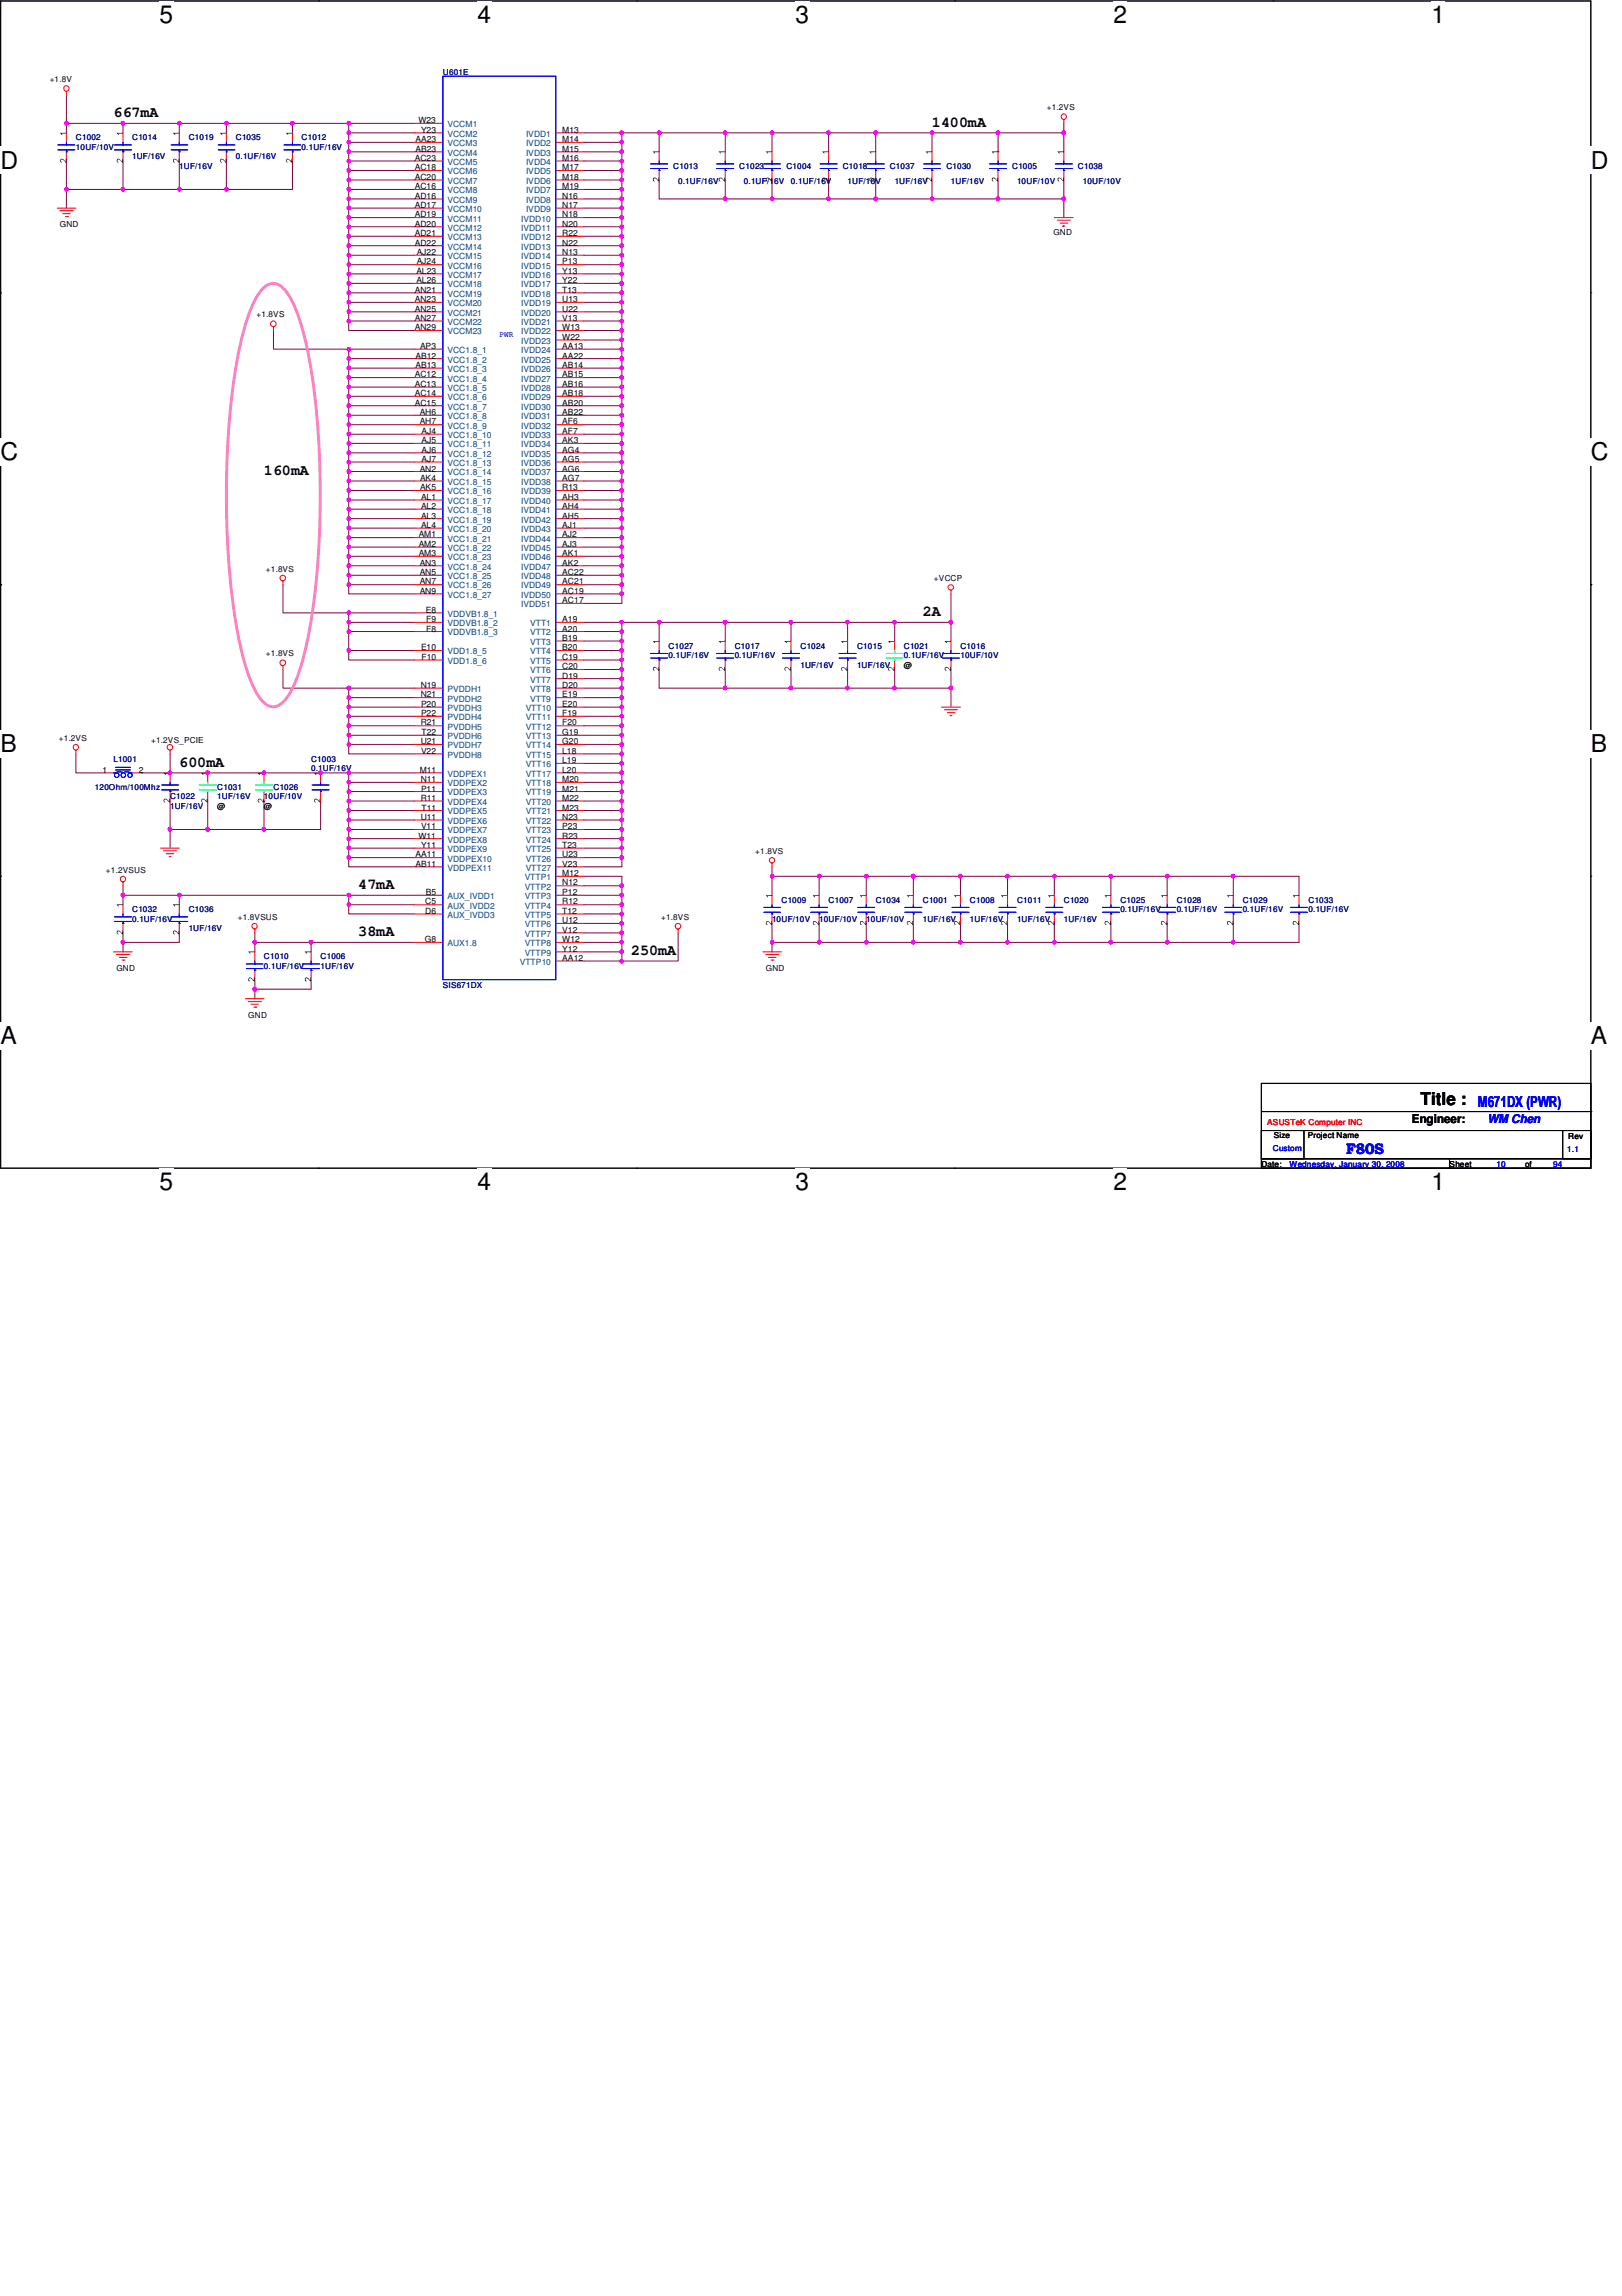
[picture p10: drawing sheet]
<svg xmlns="http://www.w3.org/2000/svg" width="210mm" height="297mm" viewBox="0 0 210 297" stroke-linecap="round" stroke-linejoin="round" font-family="sans-serif">
<defs><g id="words">
<g font-size="3.2">
<text x="20.7" y="3">5</text>
<text x="61.8" y="3">4</text>
<text x="103" y="3">3</text>
<text x="144.1" y="3">2</text>
<text x="185.3" y="3">1</text>
<text x=".1" y="21.8">D</text>
<text x="205.9" y="21.8">D</text>
<text x=".1" y="59.5">C</text>
<text x="205.9" y="59.5">C</text>
<text x=".1" y="97.3">B</text>
<text x="205.9" y="97.3">B</text>
<text x=".1" y="135">A</text>
<text x="205.9" y="135">A</text>
<text x="20.7" y="153.9">5</text>
<text x="61.8" y="153.9">4</text>
<text x="103" y="153.9">3</text>
<text x="144.1" y="153.9">2</text>
<text x="185.3" y="153.9">1</text>
</g>
<text font-size="2.3" x="183.8" y="142.9">Title :</text>
<g font-size="1.9">
<text x="14.7" y="15.2">667mA</text>
<text x="120.6" y="16.4">1400mA</text>
<text x="34.2" y="61.4">160mA</text>
<text x="119.4" y="79.7">2A</text>
<text x="23.2" y="99.2">600mA</text>
<text x="46.4" y="115">47mA</text>
<text x="46.4" y="121.1">38mA</text>
<text x="81.7" y="123.5">250mA</text>
</g>
<g font-size="1.9" fill="#00f">
<text x="191.3" y="143.2">M671DX (PWR)</text>
<text x="174.2" y="149.3">F80S</text>
</g>
<text font-size="1.6" x="182.7" y="145.3">Engineer:</text>
<text font-size="1.6" fill="#00f" x="192.5" y="145.2">WM Chen</text>
<g font-size="1.1">
<text x="6.4" y="10.6">+1.8V</text>
<text x="54.1" y="16">W23</text>
<text x="54.5" y="17.1">Y23</text>
<text x="72.8" y="17.1">M13</text>
<text x="135.5" y="14.3">+1.2VS</text>
<text x="53.7" y="20.8">AC23</text>
<text x="53.7" y="22.1">AC18</text>
<text x="53.7" y="23.2">AC20</text>
<text x="53.8" y="18.4">AA23</text>
<text x="53.8" y="19.6">AB23</text>
<text x="72.8" y="18.4">M14</text>
<text x="72.8" y="19.6">M15</text>
<text x="72.8" y="20.8">M16</text>
<text x="72.8" y="22.1">M17</text>
<text x="72.8" y="23.2">M18</text>
<text x="7.7" y="29.4">GND</text>
<text x="53.7" y="24.5">AC16</text>
<text x="53.7" y="25.7">AD16</text>
<text x="53.7" y="26.9">AD17</text>
<text x="53.7" y="28.1">AD19</text>
<text x="53.7" y="29.3">AD20</text>
<text x="72.8" y="24.5">M19</text>
<text x="72.8" y="25.7">N16</text>
<text x="72.8" y="26.9">N17</text>
<text x="72.8" y="28.1">N18</text>
<text x="72.8" y="29.3">N20</text>
<text x="53.7" y="30.6">AD21</text>
<text x="53.7" y="31.8">AD22</text>
<text x="53.9" y="35.4">AL23</text>
<text x="53.9" y="33">AJ22</text>
<text x="53.9" y="34.2">AJ24</text>
<text x="72.8" y="30.6">R22</text>
<text x="72.8" y="31.8">N22</text>
<text x="72.8" y="33">N13</text>
<text x="72.8" y="34.2">P13</text>
<text x="72.8" y="35.4">Y13</text>
<text x="136.3" y="30.4">GND</text>
<text x="33.2" y="41.1">+1.8VS</text>
<text x="53.7" y="37.9">AN21</text>
<text x="53.7" y="39.1">AN23</text>
<text x="53.7" y="40.3">AN25</text>
<text x="53.7" y="41.5">AN27</text>
<text x="53.9" y="36.7">AL26</text>
<text x="72.8" y="36.7">Y22</text>
<text x="72.8" y="37.9">T13</text>
<text x="72.8" y="39.1">U13</text>
<text x="72.8" y="40.3">U22</text>
<text x="72.8" y="41.5">V13</text>
<text x="53.7" y="42.8">AN29</text>
<text x="53.8" y="46.4">AB12</text>
<text x="53.8" y="47.6">AB13</text>
<text x="54.4" y="45.2">AP3</text>
<text x="72.8" y="45.2">AA13</text>
<text x="72.8" y="46.4">AA22</text>
<text x="72.8" y="47.6">AB14</text>
<text x="72.8" y="42.8">W13</text>
<text x="72.8" y="43.9">W22</text>
<text x="53.7" y="48.8">AC12</text>
<text x="53.7" y="50">AC13</text>
<text x="53.7" y="51.3">AC14</text>
<text x="53.7" y="52.5">AC15</text>
<text x="54.3" y="53.7">AH6</text>
<text x="72.8" y="51.3">AB18</text>
<text x="72.8" y="52.5">AB20</text>
<text x="72.8" y="48.8">AB15</text>
<text x="72.8" y="50">AB16</text>
<text x="72.8" y="53.7">AB22</text>
<text x="54.3" y="54.9">AH7</text>
<text x="54.6" y="56.1">AJ4</text>
<text x="54.6" y="57.4">AJ5</text>
<text x="54.6" y="58.6">AJ6</text>
<text x="54.6" y="59.8">AJ7</text>
<text x="72.8" y="54.9">AF6</text>
<text x="72.8" y="56.1">AF7</text>
<text x="72.8" y="57.4">AK3</text>
<text x="72.8" y="58.6">AG4</text>
<text x="72.8" y="59.8">AG5</text>
<text x="54.3" y="61">AN2</text>
<text x="54.4" y="62.2">AK4</text>
<text x="54.4" y="63.4">AK5</text>
<text x="54.5" y="64.6">AL1</text>
<text x="54.5" y="65.9">AL2</text>
<text x="72.8" y="61">AG6</text>
<text x="72.8" y="62.2">AG7</text>
<text x="72.8" y="63.4">R13</text>
<text x="72.8" y="64.6">AH3</text>
<text x="72.8" y="65.9">AH4</text>
<text x="54.2" y="69.5">AM1</text>
<text x="54.2" y="70.7">AM2</text>
<text x="54.2" y="72">AM3</text>
<text x="54.5" y="67.1">AL3</text>
<text x="54.5" y="68.3">AL4</text>
<text x="72.8" y="67.1">AH5</text>
<text x="72.8" y="68.3">AJ1</text>
<text x="72.8" y="69.5">AJ2</text>
<text x="72.8" y="70.7">AJ3</text>
<text x="72.8" y="72">AK1</text>
<text x="34.4" y="74">+1.8VS</text>
<text x="54.3" y="73.2">AN3</text>
<text x="54.3" y="74.4">AN5</text>
<text x="54.3" y="75.6">AN7</text>
<text x="54.3" y="76.8">AN9</text>
<text x="72.8" y="73.2">AK2</text>
<text x="72.8" y="74.4">AC22</text>
<text x="72.8" y="75.6">AC21</text>
<text x="72.8" y="76.8">AC19</text>
<text x="120.9" y="75.2">+VCCP</text>
<text x="55.1" y="79.2">E8</text>
<text x="55.2" y="80.5">F9</text>
<text x="55.2" y="81.7">F8</text>
<text x="72.8" y="80.5">A19</text>
<text x="72.8" y="81.7">A20</text>
<text x="72.8" y="82.9">B19</text>
<text x="72.8" y="78">AC17</text>
<text x="34.4" y="84.9">+1.8VS</text>
<text x="54.4" y="89">N19</text>
<text x="54.5" y="84.1">E10</text>
<text x="54.6" y="85.3">F10</text>
<text x="72.8" y="84.1">B20</text>
<text x="72.8" y="85.3">C19</text>
<text x="72.8" y="86.6">C20</text>
<text x="72.8" y="87.8">D19</text>
<text x="72.8" y="89">D20</text>
<text x="117" y="86.4">@</text>
<text x="7.6" y="95.8">+1.2VS</text>
<text x="54.4" y="93.9">R21</text>
<text x="54.4" y="90.2">N21</text>
<text x="54.5" y="91.4">P20</text>
<text x="54.5" y="92.7">P22</text>
<text x="54.6" y="95.1">T22</text>
<text x="72.8" y="90.2">E19</text>
<text x="72.8" y="91.4">E20</text>
<text x="72.8" y="92.7">F19</text>
<text x="72.8" y="93.9">F20</text>
<text x="72.8" y="95.1">G19</text>
<text x="13.3" y="99.9">1</text>
<text x="17.9" y="99.9">2</text>
<text x="19.6" y="96.1">+1.2VS_PCIE</text>
<text x="54.3" y="99.9">M11</text>
<text x="54.4" y="96.3">U21</text>
<text x="54.4" y="101.2">N11</text>
<text x="54.5" y="97.5">V22</text>
<text x="72.8" y="96.3">G20</text>
<text x="72.8" y="97.5">L18</text>
<text x="72.8" y="98.8">L19</text>
<text x="72.8" y="99.9">L20</text>
<text x="72.8" y="101.2">M20</text>
<text x="28.1" y="104.6">@</text>
<text x="34.2" y="104.6">@</text>
<text x="54.4" y="103.6">R11</text>
<text x="54.4" y="106">U11</text>
<text x="54.5" y="102.4">P11</text>
<text x="54.5" y="107.3">V11</text>
<text x="54.6" y="104.9">T11</text>
<text x="72.8" y="102.4">M21</text>
<text x="72.8" y="103.6">M22</text>
<text x="72.8" y="104.9">M23</text>
<text x="72.8" y="106">N23</text>
<text x="72.8" y="107.3">P23</text>
<text x="13.7" y="112.9">+1.2VSUS</text>
<text x="53.8" y="110.9">AA11</text>
<text x="53.8" y="112.1">AB11</text>
<text x="54.1" y="108.5">W11</text>
<text x="54.5" y="109.7">Y11</text>
<text x="72.8" y="113.4">M12</text>
<text x="72.8" y="108.5">R23</text>
<text x="72.8" y="109.7">T23</text>
<text x="72.8" y="110.9">U23</text>
<text x="72.8" y="112.1">V23</text>
<text x="97.7" y="110.4">+1.8VS</text>
<text x="30.8" y="119">+1.8VSUS</text>
<text x="55" y="118.2">D6</text>
<text x="55" y="117">C5</text>
<text x="55.1" y="115.8">B5</text>
<text x="72.8" y="114.6">N12</text>
<text x="72.8" y="115.8">P12</text>
<text x="72.8" y="117">R12</text>
<text x="72.8" y="118.2">T12</text>
<text x="72.8" y="119.5">U12</text>
<text x="85.6" y="119">+1.8VS</text>
<text x="15.1" y="125.6">GND</text>
<text x="55" y="121.9">G8</text>
<text x="72.8" y="120.6">V12</text>
<text x="72.8" y="121.9">W12</text>
<text x="72.8" y="123.1">Y12</text>
<text x="72.8" y="124.3">AA12</text>
<text x="99.1" y="125.6">GND</text>
<text x="32.1" y="131.7">GND</text>
<text x="164.8" y="147.2">Size</text>
<text x="169.2" y="147.2">Project Name</text>
<text x="202.9" y="147.4">Rev</text>
<text x="163.2" y="150.9">Date:</text>
<text x="187.6" y="150.9">Sheet</text>
<text x="197.4" y="150.9">of</text>
</g>
<g font-size="1.1" fill="#000080">
<text x="57.3" y="9.7">U601E</text>
<text x="9.8" y="18.2">C1002</text>
<text x="9.8" y="19.4">10UF/10V</text>
<text x="17.1" y="18.2">C1014</text>
<text x="17.1" y="20.6">1UF/16V</text>
<text x="23.2" y="21.8">1UF/16V</text>
<text x="24.4" y="18.2">C1019</text>
<text x="30.5" y="18.2">C1035</text>
<text x="30.5" y="20.6">0.1UF/16V</text>
<text x="39" y="18.2">C1012</text>
<text x="39" y="19.4">0.1UF/16V</text>
<text x="87.1" y="21.8">C1013</text>
<text x="87.8" y="23.8">0.1UF/16V</text>
<text x="95.7" y="21.8">C1023</text>
<text x="96.3" y="23.8">0.1UF/16V</text>
<text x="101.8" y="21.8">C1004</text>
<text x="102.4" y="23.8">0.1UF/16V</text>
<text x="109.1" y="21.8">C1018</text>
<text x="109.7" y="23.8">1UF/16V</text>
<text x="115.1" y="21.8">C1037</text>
<text x="115.8" y="23.8">1UF/16V</text>
<text x="122.5" y="21.8">C1030</text>
<text x="123.1" y="23.8">1UF/16V</text>
<text x="131" y="21.8">C1005</text>
<text x="131.6" y="23.8">10UF/10V</text>
<text x="139.5" y="21.8">C1038</text>
<text x="140.1" y="23.8">10UF/10V</text>
<text x="86.5" y="83.9">C1027</text>
<text x="95.1" y="83.9">C1017</text>
<text x="103.6" y="83.9">C1024</text>
<text x="110.9" y="83.9">C1015</text>
<text x="117" y="83.9">C1021</text>
<text x="124.3" y="83.9">C1016</text>
<text x="86.5" y="85.1">0.1UF/16V</text>
<text x="95.1" y="85.1">0.1UF/16V</text>
<text x="103.6" y="86.4">1UF/16V</text>
<text x="110.9" y="86.4">1UF/16V</text>
<text x="117" y="85.1">0.1UF/16V</text>
<text x="124.3" y="85.1">10UF/10V</text>
<text x="14.7" y="98.6">L1001</text>
<text x="40.3" y="98.6">C1003</text>
<text x="40.3" y="99.8">0.1UF/16V</text>
<text x="12.3" y="102.2">120Ohm/100Mhz</text>
<text x="22" y="103.4">C1022</text>
<text x="22" y="104.6">1UF/16V</text>
<text x="28.1" y="102.2">C1031</text>
<text x="28.1" y="103.4">1UF/16V</text>
<text x="34.2" y="103.4">10UF/10V</text>
<text x="35.4" y="102.2">C1026</text>
<text x="17.1" y="118">C1032</text>
<text x="17.1" y="119.3">0.1UF/16V</text>
<text x="24.4" y="118">C1036</text>
<text x="99.9" y="119.3">10UF/10V</text>
<text x="101.1" y="116.8">C1009</text>
<text x="106" y="119.3">10UF/10V</text>
<text x="107.2" y="116.8">C1007</text>
<text x="112.1" y="119.3">10UF/10V</text>
<text x="113.3" y="116.8">C1034</text>
<text x="119.4" y="116.8">C1001</text>
<text x="119.4" y="119.3">1UF/16V</text>
<text x="125.5" y="116.8">C1008</text>
<text x="125.5" y="119.3">1UF/16V</text>
<text x="131.6" y="116.8">C1011</text>
<text x="131.6" y="119.3">1UF/16V</text>
<text x="137.7" y="116.8">C1020</text>
<text x="137.7" y="119.3">1UF/16V</text>
<text x="145" y="116.8">C1025</text>
<text x="145" y="118">0.1UF/16V</text>
<text x="152.3" y="116.8">C1028</text>
<text x="152.3" y="118">0.1UF/16V</text>
<text x="160.8" y="116.8">C1029</text>
<text x="160.8" y="118">0.1UF/16V</text>
<text x="169.3" y="116.8">C1033</text>
<text x="169.3" y="118">0.1UF/16V</text>
<text x="24.4" y="120.5">1UF/16V</text>
<text x="34.2" y="124.1">C1010</text>
<text x="34.2" y="125.3">0.1UF/16V</text>
<text x="41.5" y="124.1">C1006</text>
<text x="41.5" y="125.3">1UF/16V</text>
<text x="57.3" y="127.8">SIS671DX</text>
</g>
<g font-size="1.1" fill="#004080">
<text x="57.9" y="16.5">VCCM1</text>
<text x="57.9" y="17.7">VCCM2</text>
<text x="68.1" y="17.7">IVDD1</text>
<text x="57.9" y="18.9">VCCM3</text>
<text x="57.9" y="20.2">VCCM4</text>
<text x="57.9" y="21.3">VCCM5</text>
<text x="57.9" y="22.6">VCCM6</text>
<text x="57.9" y="23.8">VCCM7</text>
<text x="68.1" y="18.9">IVDD2</text>
<text x="68.1" y="20.2">IVDD3</text>
<text x="68.1" y="21.3">IVDD4</text>
<text x="68.1" y="22.6">IVDD5</text>
<text x="68.1" y="23.8">IVDD6</text>
<text x="57.9" y="25">VCCM8</text>
<text x="57.9" y="26.2">VCCM9</text>
<text x="57.9" y="27.4">VCCM10</text>
<text x="57.9" y="28.7">VCCM11</text>
<text x="57.9" y="29.8">VCCM12</text>
<text x="67.4" y="28.7">IVDD10</text>
<text x="67.4" y="29.8">IVDD11</text>
<text x="68.1" y="25">IVDD7</text>
<text x="68.1" y="26.2">IVDD8</text>
<text x="68.1" y="27.4">IVDD9</text>
<text x="57.9" y="31.1">VCCM13</text>
<text x="57.9" y="32.3">VCCM14</text>
<text x="57.9" y="33.5">VCCM15</text>
<text x="57.9" y="34.8">VCCM16</text>
<text x="57.9" y="35.9">VCCM17</text>
<text x="67.4" y="31.1">IVDD12</text>
<text x="67.4" y="32.3">IVDD13</text>
<text x="67.4" y="33.5">IVDD14</text>
<text x="67.4" y="34.8">IVDD15</text>
<text x="67.4" y="35.9">IVDD16</text>
<text x="57.9" y="38.4">VCCM19</text>
<text x="57.9" y="39.6">VCCM20</text>
<text x="57.9" y="40.9">VCCM21</text>
<text x="57.9" y="37.2">VCCM18</text>
<text x="67.4" y="37.2">IVDD17</text>
<text x="67.4" y="38.4">IVDD18</text>
<text x="67.4" y="39.6">IVDD19</text>
<text x="67.4" y="40.9">IVDD20</text>
<text x="57.9" y="46.9">VCC1.8_2</text>
<text x="57.9" y="42">VCCM22</text>
<text x="57.9" y="43.3">VCCM23</text>
<text x="57.9" y="45.7">VCC1.8_1</text>
<text x="67.4" y="45.7">IVDD24</text>
<text x="67.4" y="46.9">IVDD25</text>
<text x="67.4" y="42">IVDD21</text>
<text x="67.4" y="43.3">IVDD22</text>
<text x="67.4" y="44.5">IVDD23</text>
<text x="57.9" y="48.1">VCC1.8_3</text>
<text x="57.9" y="49.4">VCC1.8_4</text>
<text x="57.9" y="50.6">VCC1.8_5</text>
<text x="57.9" y="51.8">VCC1.8_6</text>
<text x="57.9" y="53">VCC1.8_7</text>
<text x="67.4" y="51.8">IVDD29</text>
<text x="67.4" y="53">IVDD30</text>
<text x="67.4" y="48.1">IVDD26</text>
<text x="67.4" y="49.4">IVDD27</text>
<text x="67.4" y="50.6">IVDD28</text>
<text x="57.9" y="54.2">VCC1.8_8</text>
<text x="57.9" y="55.5">VCC1.8_9</text>
<text x="57.9" y="56.7">VCC1.8_10</text>
<text x="57.9" y="57.9">VCC1.8_11</text>
<text x="57.9" y="59.1">VCC1.8_12</text>
<text x="67.4" y="54.2">IVDD31</text>
<text x="67.4" y="55.5">IVDD32</text>
<text x="67.4" y="56.7">IVDD33</text>
<text x="67.4" y="57.9">IVDD34</text>
<text x="67.4" y="59.1">IVDD35</text>
<text x="57.9" y="60.3">VCC1.8_13</text>
<text x="57.9" y="61.5">VCC1.8_14</text>
<text x="57.9" y="62.7">VCC1.8_15</text>
<text x="57.9" y="64">VCC1.8_16</text>
<text x="57.9" y="65.2">VCC1.8_17</text>
<text x="67.4" y="60.3">IVDD36</text>
<text x="67.4" y="61.5">IVDD37</text>
<text x="67.4" y="62.7">IVDD38</text>
<text x="67.4" y="64">IVDD39</text>
<text x="67.4" y="65.2">IVDD40</text>
<text x="57.9" y="66.4">VCC1.8_18</text>
<text x="57.9" y="67.6">VCC1.8_19</text>
<text x="57.9" y="68.8">VCC1.8_20</text>
<text x="57.9" y="70.1">VCC1.8_21</text>
<text x="57.9" y="71.3">VCC1.8_22</text>
<text x="67.4" y="66.4">IVDD41</text>
<text x="67.4" y="67.6">IVDD42</text>
<text x="67.4" y="68.8">IVDD43</text>
<text x="67.4" y="70.1">IVDD44</text>
<text x="67.4" y="71.3">IVDD45</text>
<text x="57.9" y="72.5">VCC1.8_23</text>
<text x="57.9" y="73.7">VCC1.8_24</text>
<text x="57.9" y="74.9">VCC1.8_25</text>
<text x="57.9" y="76.1">VCC1.8_26</text>
<text x="57.9" y="77.3">VCC1.8_27</text>
<text x="67.4" y="72.5">IVDD46</text>
<text x="67.4" y="73.7">IVDD47</text>
<text x="67.4" y="74.9">IVDD48</text>
<text x="67.4" y="76.1">IVDD49</text>
<text x="67.4" y="77.3">IVDD50</text>
<text x="57.9" y="79.8">VDDVB1.8_1</text>
<text x="57.9" y="81">VDDVB1.8_2</text>
<text x="57.9" y="82.2">VDDVB1.8_3</text>
<text x="67.4" y="78.6">IVDD51</text>
<text x="68.6" y="81">VTT1</text>
<text x="68.6" y="82.2">VTT2</text>
<text x="68.6" y="83.4">VTT3</text>
<text x="57.9" y="84.7">VDD1.8_5</text>
<text x="57.9" y="85.9">VDD1.8_6</text>
<text x="57.9" y="89.5">PVDDH1</text>
<text x="68.6" y="84.7">VTT4</text>
<text x="68.6" y="85.9">VTT5</text>
<text x="68.6" y="87.1">VTT6</text>
<text x="68.6" y="88.3">VTT7</text>
<text x="68.6" y="89.5">VTT8</text>
<text x="57.9" y="92">PVDDH3</text>
<text x="57.9" y="93.2">PVDDH4</text>
<text x="57.9" y="94.4">PVDDH5</text>
<text x="57.9" y="95.6">PVDDH6</text>
<text x="57.9" y="90.8">PVDDH2</text>
<text x="68" y="92">VTT10</text>
<text x="68" y="93.2">VTT11</text>
<text x="68" y="94.4">VTT12</text>
<text x="68" y="95.6">VTT13</text>
<text x="68.6" y="90.8">VTT9</text>
<text x="57.9" y="96.8">PVDDH7</text>
<text x="57.9" y="98">PVDDH8</text>
<text x="57.9" y="100.5">VDDPEX1</text>
<text x="57.9" y="101.7">VDDPEX2</text>
<text x="68" y="96.8">VTT14</text>
<text x="68" y="98">VTT15</text>
<text x="68" y="99.3">VTT16</text>
<text x="68" y="100.5">VTT17</text>
<text x="68" y="101.7">VTT18</text>
<text x="57.9" y="102.9">VDDPEX3</text>
<text x="57.9" y="104.1">VDDPEX4</text>
<text x="57.9" y="105.4">VDDPEX5</text>
<text x="57.9" y="106.6">VDDPEX6</text>
<text x="57.9" y="107.8">VDDPEX7</text>
<text x="68" y="102.9">VTT19</text>
<text x="68" y="104.1">VTT20</text>
<text x="68" y="105.4">VTT21</text>
<text x="68" y="106.6">VTT22</text>
<text x="68" y="107.8">VTT23</text>
<text x="57.9" y="109">VDDPEX8</text>
<text x="57.9" y="110.2">VDDPEX9</text>
<text x="57.9" y="111.5">VDDPEX10</text>
<text x="57.9" y="112.6">VDDPEX11</text>
<text x="67.9" y="113.9">VTTP1</text>
<text x="68" y="109">VTT24</text>
<text x="68" y="110.2">VTT25</text>
<text x="68" y="111.5">VTT26</text>
<text x="68" y="112.6">VTT27</text>
<text x="57.9" y="118.7">AUX_IVDD3</text>
<text x="57.9" y="117.6">AUX_IVDD2</text>
<text x="57.9" y="116.3">AUX_IVDD1</text>
<text x="67.9" y="115.1">VTTP2</text>
<text x="67.9" y="116.3">VTTP3</text>
<text x="67.9" y="117.6">VTTP4</text>
<text x="67.9" y="118.7">VTTP5</text>
<text x="67.9" y="120">VTTP6</text>
<text x="57.9" y="122.4">AUX1.8</text>
<text x="67.3" y="124.8">VTTP10</text>
<text x="67.9" y="121.2">VTTP7</text>
<text x="67.9" y="122.4">VTTP8</text>
<text x="67.9" y="123.7">VTTP9</text>
</g>
<g font-size="1.1" fill="#00f">
<text x="64.6" y="43.6">PWR</text>
<text x="164.7" y="149">Custom</text>
<text x="202.8" y="149.1">1.1</text>
<text x="166.9" y="150.9">Wednesday, January 30, 2008</text>
<text x="193.7" y="150.9">10</text>
<text x="201" y="150.9">94</text>
</g>
<text font-size="1.1" fill="#f00" x="164" y="145.5">ASUSTeK Computer INC</text>
</g></defs>
<path d="M.1 .1h205.8v151h-205.8z" fill="none" stroke="#000" stroke-width=".13"/>
<g fill="#fff">
<path d="M20.6 .1h1.8v3.6h-1.8z"/>
<path d="M20.6 151.1h1.8v3.5h-1.8z"/>
</g>
<path d="M41.2 .1h.1M41.2 151.1h.1" fill="none" stroke="#000" stroke-width=".13"/>
<g fill="#fff">
<path d="M61.8 .1h1.8v3.6h-1.8z"/>
<path d="M61.8 151.1h1.8v3.5h-1.8z"/>
</g>
<path d="M82.4 .1h.1M82.4 151.1h.1" fill="none" stroke="#000" stroke-width=".13"/>
<g fill="#fff">
<path d="M102.9 .1h1.8v3.6h-1.8z"/>
<path d="M102.9 151.1h1.8v3.5h-1.8z"/>
</g>
<path d="M123.5 .1h.1M123.5 151.1h.1" fill="none" stroke="#000" stroke-width=".13"/>
<g fill="#fff">
<path d="M144.1 .1h1.8v3.6h-1.8z"/>
<path d="M144.1 151.1h1.8v3.5h-1.8z"/>
</g>
<path d="M164.7 .1h.1M164.7 151.1h.1" fill="none" stroke="#000" stroke-width=".13"/>
<g fill="#fff">
<path d="M185.3 .1h1.7v3.6h-1.7z"/>
<path d="M185.3 151.1h1.7v3.5h-1.7z"/>
<path d="M.1 19h2.3v3.5h-2.3z"/>
<path d="M205.8 19h2.4v3.5h-2.4z"/>
<path d="M.1 56.7h2.3v3.5h-2.3z"/>
<path d="M205.8 56.7h2.4v3.5h-2.4z"/>
</g>
<path d="M.1 37.9h.1M205.9 37.9h.1" fill="none" stroke="#000" stroke-width=".13"/>
<g fill="#fff">
<path d="M.1 94.4h2.1v3.6h-2.1z"/>
<path d="M205.8 94.4h2.2v3.6h-2.2z"/>
</g>
<path d="M.1 75.6h.1M205.9 75.6h.1" fill="none" stroke="#000" stroke-width=".13"/>
<g fill="#fff">
<path d="M.1 132.2h2.1v3.6h-2.1z"/>
<path d="M205.8 132.2h2.2v3.6h-2.2z"/>
</g>
<path d="M.1 113.4h.1M205.9 113.4h.1" fill="none" stroke="#000" stroke-width=".13"/>
<path d="M80.5 67.1h.1M80.5 67.1v1.2" fill="none" stroke="#800040" stroke-width=".13"/>
<circle cx="80.4" cy="67.1" r=".25" fill="#f0f"/>
<circle cx="80.4" cy="67.1" r=".25" fill="none" stroke="#f0f" stroke-width=".13"/>
<path d="M75.6 24.5h4.9M80.5 51.3h.1M80.5 51.3v1.2" fill="none" stroke="#800040" stroke-width=".13"/>
<path d="M80.3 51.1h.3l.1 .2-.1 .1-.2 .1-.1-.1z" fill-rule="evenodd" fill="#f0f"/>
<path d="M80.3 51.1h.3l.1 .2-.1 .1-.2 .1-.1-.1z" fill="none" stroke="#f0f" stroke-width=".13"/>
<path d="M80.5 39.1h.1M80.5 39.1v1.2" fill="none" stroke="#800040" stroke-width=".13"/>
<path d="M80.3 38.9h.1l.2 .1v.3h-.3z" fill-rule="evenodd" fill="#f0f"/>
<path d="M80.3 38.9h.1l.2 .1v.3h-.3z" fill="none" stroke="#f0f" stroke-width=".13"/>
<path d="M80.5 46.4h.1M80.5 46.4v1.2" fill="none" stroke="#800040" stroke-width=".13"/>
<path d="M80.3 46.2l.1-.1 .2 .2v.3h-.3z" fill-rule="evenodd" fill="#f0f"/>
<path d="M80.3 46.2l.1-.1 .2 .2v.3h-.3z" fill="none" stroke="#f0f" stroke-width=".13"/>
<path d="M80.5 22.1h.1M80.5 22.1v1.2" fill="none" stroke="#800040" stroke-width=".13"/>
<path d="M80.3 21.9l.1-.1 .2 .1v.3h-.3z" fill-rule="evenodd" fill="#f0f"/>
<path d="M80.3 21.9l.1-.1 .2 .1v.3h-.3z" fill="none" stroke="#f0f" stroke-width=".13"/>
<path d="M80.5 29.3v1.3M75.6 48.9h4.9M75.6 40.3h4.9M75.6 65.9h4.9M80.5 62.2h.1M80.5 62.2v1.3" fill="none" stroke="#800040" stroke-width=".13"/>
<path d="M80.3 62h.1l.2 .1v.3h-.3z" fill-rule="evenodd" fill="#f0f"/>
<path d="M80.3 62h.1l.2 .1v.3h-.3z" fill="none" stroke="#f0f" stroke-width=".13"/>
<path d="M75.6 31.8h4.9M80.5 54.9h.1M80.5 54.9v1.3" fill="none" stroke="#800040" stroke-width=".13"/>
<path d="M80.3 54.8h.3l.1 .1-.1 .2-.2 .1-.1-.1z" fill-rule="evenodd" fill="#f0f"/>
<path d="M80.3 54.8h.3l.1 .1-.1 .2-.2 .1-.1-.1z" fill="none" stroke="#f0f" stroke-width=".13"/>
<path d="M75.6 23.3h4.9M80.5 33h.1M80.5 33v1.2M75.6 56.2h4.9" fill="none" stroke="#800040" stroke-width=".13"/>
<path d="M80.3 32.8h.1l.2 .1v.3h-.3z" fill-rule="evenodd" fill="#f0f"/>
<path d="M80.3 32.8h.1l.2 .1v.3h-.3z" fill="none" stroke="#f0f" stroke-width=".13"/>
<path d="M80.5 69.6h.1M80.5 69.6v1.2" fill="none" stroke="#800040" stroke-width=".13"/>
<path d="M80.3 69.4l.1-.1 .2 .1v.3h-.3z" fill-rule="evenodd" fill="#f0f"/>
<path d="M80.3 69.4l.1-.1 .2 .1v.3h-.3z" fill="none" stroke="#f0f" stroke-width=".13"/>
<path d="M75.6 39.1h4.9M75.6 47.6h4.9M80.5 40.3h.1M80.5 40.3v1.2M75.6 64.7h4.9" fill="none" stroke="#800040" stroke-width=".13"/>
<path d="M80.3 40.1h.3l.1 .2-.1 .2-.2 .1-.1-.1z" fill-rule="evenodd" fill="#f0f"/>
<path d="M80.3 40.1h.3l.1 .2-.1 .2-.2 .1-.1-.1z" fill="none" stroke="#f0f" stroke-width=".13"/>
<path d="M80.5 44h.1M80.5 44v1.2" fill="none" stroke="#800040" stroke-width=".13"/>
<path d="M80.3 43.8h.3l.1 .1-.1 .2-.2 .1-.1-.1z" fill-rule="evenodd" fill="#f0f"/>
<path d="M80.3 43.8h.3l.1 .1-.1 .2-.2 .1-.1-.1z" fill="none" stroke="#f0f" stroke-width=".13"/>
<path d="M80.5 20.8h.1M80.5 20.8v1.3" fill="none" stroke="#800040" stroke-width=".13"/>
<path d="M80.3 20.7h.3l.1 .1-.1 .2-.2 .1-.1-.1z" fill-rule="evenodd" fill="#f0f"/>
<path d="M80.3 20.7h.3l.1 .1-.1 .2-.2 .1-.1-.1z" fill="none" stroke="#f0f" stroke-width=".13"/>
<path d="M75.6 22.1h4.9M75.6 54.9h4.9M80.5 70.8h.1M80.5 70.8v1.2" fill="none" stroke="#800040" stroke-width=".13"/>
<path d="M80.3 71.8h.3l.1 .2-.1 .1-.2 .1-.1-.1z" fill-rule="evenodd" fill="#f0f"/>
<path d="M80.3 71.8h.3l.1 .2-.1 .1-.2 .1-.1-.1z" fill="none" stroke="#f0f" stroke-width=".13"/>
<path d="M80.3 70.6h.3l.1 .1-.1 .2-.2 .1-.1-.1z" fill-rule="evenodd" fill="#f0f"/>
<path d="M80.3 70.6h.3l.1 .1-.1 .2-.2 .1-.1-.1z" fill="none" stroke="#f0f" stroke-width=".13"/>
<path d="M80.5 24.5h.1M80.5 24.5v1.2" fill="none" stroke="#800040" stroke-width=".13"/>
<path d="M80.3 24.3h.3l.1 .2-.1 .1-.2 .1-.1-.1z" fill-rule="evenodd" fill="#f0f"/>
<path d="M80.3 24.3h.3l.1 .2-.1 .1-.2 .1-.1-.1z" fill="none" stroke="#f0f" stroke-width=".13"/>
<path d="M80.5 64.7h.1M80.5 64.7v1.2" fill="none" stroke="#800040" stroke-width=".13"/>
<path d="M80.3 64.5h.3l.1 .1-.1 .2-.2 .1-.1-.1z" fill-rule="evenodd" fill="#f0f"/>
<path d="M80.3 64.5h.3l.1 .1-.1 .2-.2 .1-.1-.1z" fill="none" stroke="#f0f" stroke-width=".13"/>
<path d="M80.5 53.7h.1M80.5 53.7v1.2M80.5 68.3v1.3" fill="none" stroke="#800040" stroke-width=".13"/>
<path d="M80.3 53.5h.1l.2 .1v.3h-.3z" fill-rule="evenodd" fill="#f0f"/>
<path d="M80.3 53.5h.1l.2 .1v.3h-.3z" fill="none" stroke="#f0f" stroke-width=".13"/>
<path d="M80.5 35.4h.1M80.5 35.4v1.3" fill="none" stroke="#800040" stroke-width=".13"/>
<path d="M80.3 35.3h.3l.1 .1-.1 .2-.2 .1-.1-.1z" fill-rule="evenodd" fill="#f0f"/>
<path d="M80.3 35.3h.3l.1 .1-.1 .2-.2 .1-.1-.1z" fill="none" stroke="#f0f" stroke-width=".13"/>
<path d="M75.6 20.8h4.9M80.5 36.7h.1M80.5 36.7v1.2h-4.9M75.6 46.4h4.9M75.6 53.7h4.9M75.6 63.5h4.9M75.6 72h4.9" fill="none" stroke="#800040" stroke-width=".13"/>
<circle cx="80.4" cy="36.7" r=".25" fill="#f0f"/>
<circle cx="80.4" cy="36.7" r=".25" fill="none" stroke="#f0f" stroke-width=".13"/>
<path d="M80.5 41.5h.1M80.5 41.5v1.3" fill="none" stroke="#800040" stroke-width=".13"/>
<path d="M80.3 41.4h.3l.1 .1-.1 .2-.2 .1-.1-.1z" fill-rule="evenodd" fill="#f0f"/>
<path d="M80.3 41.4h.3l.1 .1-.1 .2-.2 .1-.1-.1z" fill="none" stroke="#f0f" stroke-width=".13"/>
<path d="M80.5 59.8h.1M80.5 59.8v1.2" fill="none" stroke="#800040" stroke-width=".13"/>
<path d="M80.3 59.6h.3l.1 .2-.1 .1-.2 .1-.1-.1z" fill-rule="evenodd" fill="#f0f"/>
<path d="M80.3 59.6h.3l.1 .2-.1 .1-.2 .1-.1-.1z" fill="none" stroke="#f0f" stroke-width=".13"/>
<path d="M75.6 36.7h4.9M80.5 52.5h.1M80.5 52.5v1.2M75.6 62.2h4.9" fill="none" stroke="#800040" stroke-width=".13"/>
<path d="M80.3 52.3l.1-.1 .2 .2v.2h-.3z" fill-rule="evenodd" fill="#f0f"/>
<path d="M80.3 52.3l.1-.1 .2 .2v.2h-.3z" fill="none" stroke="#f0f" stroke-width=".13"/>
<path d="M80.5 30.6h.1M80.5 30.6v1.2" fill="none" stroke="#800040" stroke-width=".13"/>
<circle cx="80.4" cy="30.6" r=".25" fill="#f0f"/>
<circle cx="80.4" cy="30.6" r=".25" fill="none" stroke="#f0f" stroke-width=".13"/>
<path d="M75.6 68.3h4.9M80.5 68.3h.1" fill="none" stroke="#800040" stroke-width=".13"/>
<path d="M80.3 68.1h.1l.2 .1v.3h-.3z" fill-rule="evenodd" fill="#f0f"/>
<path d="M80.3 68.1h.1l.2 .1v.3h-.3z" fill="none" stroke="#f0f" stroke-width=".13"/>
<path d="M80.5 57.4h.1M80.5 57.4v1.2" fill="none" stroke="#800040" stroke-width=".13"/>
<path d="M80.3 57.2h.3l.1 .2-.1 .1-.2 .1-.1-.1z" fill-rule="evenodd" fill="#f0f"/>
<path d="M80.3 57.2h.3l.1 .2-.1 .1-.2 .1-.1-.1z" fill="none" stroke="#f0f" stroke-width=".13"/>
<path d="M75.6 19.6h4.9M75.6 42.8h4.9M75.6 45.2h4.9M80.5 45.2h.1M75.6 70.8h4.9" fill="none" stroke="#800040" stroke-width=".13"/>
<path d="M80.3 45h.3l.1 .2-.1 .1-.2 .1-.1-.1z" fill-rule="evenodd" fill="#f0f"/>
<path d="M80.3 45h.3l.1 .2-.1 .1-.2 .1-.1-.1z" fill="none" stroke="#f0f" stroke-width=".13"/>
<path d="M80.5 58.6h.1M80.5 58.6v1.2" fill="none" stroke="#800040" stroke-width=".13"/>
<path d="M80.3 58.4l.1-.1 .2 .1v.3h-.3z" fill-rule="evenodd" fill="#f0f"/>
<path d="M80.3 58.4l.1-.1 .2 .1v.3h-.3z" fill="none" stroke="#f0f" stroke-width=".13"/>
<path d="M75.6 30.6h4.9M80.5 37.9h.1M80.5 37.9v1.2M75.6 51.3h4.9" fill="none" stroke="#800040" stroke-width=".13"/>
<path d="M80.3 37.7l.1-.1 .2 .1v.3h-.3z" fill-rule="evenodd" fill="#f0f"/>
<path d="M80.3 37.7l.1-.1 .2 .1v.3h-.3z" fill="none" stroke="#f0f" stroke-width=".13"/>
<path d="M80.5 31.8h.1M80.5 31.8v1.2" fill="none" stroke="#800040" stroke-width=".13"/>
<path d="M80.3 31.6l.1-.1 .2 .2v.2h-.3z" fill-rule="evenodd" fill="#f0f"/>
<path d="M80.3 31.6l.1-.1 .2 .2v.2h-.3z" fill="none" stroke="#f0f" stroke-width=".13"/>
<path d="M80.5 42.8h.1M80.5 42.8v1.2M75.6 69.6h4.9" fill="none" stroke="#800040" stroke-width=".13"/>
<path d="M80.3 42.6l.1-.1 .2 .1 .1 .2-.1 .1h-.3z" fill-rule="evenodd" fill="#f0f"/>
<path d="M80.3 42.6l.1-.1 .2 .1 .1 .2-.1 .1h-.3z" fill="none" stroke="#f0f" stroke-width=".13"/>
<path d="M80.5 19.6h.1M80.5 19.6v1.2" fill="none" stroke="#800040" stroke-width=".13"/>
<path d="M80.3 19.4h.3l.1 .2-.1 .2-.2 .1-.1-.1z" fill-rule="evenodd" fill="#f0f"/>
<path d="M80.3 19.4h.3l.1 .2-.1 .2-.2 .1-.1-.1z" fill="none" stroke="#f0f" stroke-width=".13"/>
<path d="M75.6 18.4h4.9M75.6 25.7h4.9M80.5 25.7h.1M75.6 59.8h4.9" fill="none" stroke="#800040" stroke-width=".13"/>
<path d="M80.3 25.5h.3l.1 .2-.1 .2-.2 .1-.1-.1z" fill-rule="evenodd" fill="#f0f"/>
<path d="M80.3 25.5h.3l.1 .2-.1 .2-.2 .1-.1-.1z" fill="none" stroke="#f0f" stroke-width=".13"/>
<path d="M80.5 25.7v1.2M80.5 50.1h.1M80.5 45.2v1.2M80.5 50.1v1.2" fill="none" stroke="#800040" stroke-width=".13"/>
<path d="M80.3 49.9h.3l.1 .1-.1 .2-.2 .1-.1-.1z" fill-rule="evenodd" fill="#f0f"/>
<path d="M80.3 49.9h.3l.1 .1-.1 .2-.2 .1-.1-.1z" fill="none" stroke="#f0f" stroke-width=".13"/>
<path d="M75.6 34.2h4.9M75.6 52.5h4.9M80.5 63.5h.1M80.5 63.5v1.2" fill="none" stroke="#800040" stroke-width=".13"/>
<path d="M80.3 63.3l.1-.1 .2 .1v.3h-.3z" fill-rule="evenodd" fill="#f0f"/>
<path d="M80.3 63.3l.1-.1 .2 .1v.3h-.3z" fill="none" stroke="#f0f" stroke-width=".13"/>
<path d="M75.6 29.3h4.9M80.5 29.3h.1" fill="none" stroke="#800040" stroke-width=".13"/>
<path d="M80.3 29.2h.3l.1 .1-.1 .2-.2 .1-.1-.1z" fill-rule="evenodd" fill="#f0f"/>
<path d="M80.3 29.2h.3l.1 .1-.1 .2-.2 .1-.1-.1z" fill="none" stroke="#f0f" stroke-width=".13"/>
<path d="M80.5 26.9h.1M80.5 26.9v1.3" fill="none" stroke="#800040" stroke-width=".13"/>
<path d="M80.3 26.7h.1l.2 .1v.3h-.3z" fill-rule="evenodd" fill="#f0f"/>
<path d="M80.3 26.7h.1l.2 .1v.3h-.3z" fill="none" stroke="#f0f" stroke-width=".13"/>
<path d="M75.6 26.9h4.9M80.5 48.9h.1M80.5 48.9v1.2" fill="none" stroke="#800040" stroke-width=".13"/>
<path d="M80.3 48.7h.3l.1 .1-.1 .2-.2 .1-.1-.1z" fill-rule="evenodd" fill="#f0f"/>
<path d="M80.3 48.7h.3l.1 .1-.1 .2-.2 .1-.1-.1z" fill="none" stroke="#f0f" stroke-width=".13"/>
<path d="M80.5 18.4h.1M80.5 18.4v1.2" fill="none" stroke="#800040" stroke-width=".13"/>
<path d="M80.3 18.2h.3l.1 .2-.1 .1-.2 .1-.1-.1z" fill-rule="evenodd" fill="#f0f"/>
<path d="M80.3 18.2h.3l.1 .2-.1 .1-.2 .1-.1-.1z" fill="none" stroke="#f0f" stroke-width=".13"/>
<path d="M75.6 35.4h4.9M75.6 58.6h4.9M75.6 44h4.9M80.5 56.2h.1M80.5 56.2v1.2M75.6 61h4.9" fill="none" stroke="#800040" stroke-width=".13"/>
<path d="M80.3 56h.3l.1 .1-.1 .2-.2 .1-.1-.1z" fill-rule="evenodd" fill="#f0f"/>
<path d="M80.3 56h.3l.1 .1-.1 .2-.2 .1-.1-.1z" fill="none" stroke="#f0f" stroke-width=".13"/>
<path d="M80.5 47.6h.1M80.5 47.6v1.3" fill="none" stroke="#800040" stroke-width=".13"/>
<path d="M80.3 47.4h.1l.2 .1v.3h-.3z" fill-rule="evenodd" fill="#f0f"/>
<path d="M80.3 47.4h.1l.2 .1v.3h-.3z" fill="none" stroke="#f0f" stroke-width=".13"/>
<path d="M80.5 23.3h.1M80.5 23.3v1.2" fill="none" stroke="#800040" stroke-width=".13"/>
<path d="M80.3 23.1l.1-.1 .2 .1v.3h-.3z" fill-rule="evenodd" fill="#f0f"/>
<path d="M80.3 23.1l.1-.1 .2 .1v.3h-.3z" fill="none" stroke="#f0f" stroke-width=".13"/>
<path d="M75.6 28.2h4.9M75.6 33h4.9M80.5 61h.1M80.5 61v1.2" fill="none" stroke="#800040" stroke-width=".13"/>
<circle cx="80.4" cy="61" r=".25" fill="#f0f"/>
<circle cx="80.4" cy="61" r=".25" fill="none" stroke="#f0f" stroke-width=".13"/>
<path d="M80.5 65.9h.1M80.5 65.9v1.2" fill="none" stroke="#800040" stroke-width=".13"/>
<path d="M80.3 65.7h.3l.1 .2-.1 .1-.2 .1-.1-.1z" fill-rule="evenodd" fill="#f0f"/>
<path d="M80.3 65.7h.3l.1 .2-.1 .1-.2 .1-.1-.1z" fill="none" stroke="#f0f" stroke-width=".13"/>
<path d="M80.5 34.2h.1M80.5 34.2v1.2M75.6 57.4h4.9M75.6 67.1h4.9" fill="none" stroke="#800040" stroke-width=".13"/>
<path d="M80.3 34.1h.3l.1 .1-.1 .2-.2 .1-.1-.1z" fill-rule="evenodd" fill="#f0f"/>
<path d="M80.3 34.1h.3l.1 .1-.1 .2-.2 .1-.1-.1z" fill="none" stroke="#f0f" stroke-width=".13"/>
<path d="M80.5 28.2h.1M80.5 28.2v1.1" fill="none" stroke="#800040" stroke-width=".13"/>
<path d="M80.3 28h.3l.1 .1-.1 .2-.2 .1-.1-.1z" fill-rule="evenodd" fill="#f0f"/>
<path d="M80.3 28h.3l.1 .1-.1 .2-.2 .1-.1-.1z" fill="none" stroke="#f0f" stroke-width=".13"/>
<path d="M80.5 17.2h.1M80.5 17.2v1.2" fill="none" stroke="#800040" stroke-width=".13"/>
<path d="M80.3 17l.1-.1 .2 .1v.3h-.3z" fill-rule="evenodd" fill="#f0f"/>
<path d="M80.3 17l.1-.1 .2 .1v.3h-.3z" fill="none" stroke="#f0f" stroke-width=".13"/>
<path d="M75.6 17.2h4.9M75.6 50.1h4.9M75.6 41.5h4.9M75.6 91.5h4.9M80.5 87.8h.1M80.5 86.6v1.2" fill="none" stroke="#800040" stroke-width=".13"/>
<path d="M80.3 87.6h.3l.1 .2-.1 .2-.2 .1-.1-.1z" fill-rule="evenodd" fill="#f0f"/>
<path d="M80.3 87.6h.3l.1 .2-.1 .2-.2 .1-.1-.1z" fill="none" stroke="#f0f" stroke-width=".13"/>
<path d="M75.6 92.7h4.9M80.5 97.5h.1M80.5 96.3v1.2" fill="none" stroke="#800040" stroke-width=".13"/>
<circle cx="80.4" cy="97.5" r=".25" fill="#f0f"/>
<circle cx="80.4" cy="97.5" r=".25" fill="none" stroke="#f0f" stroke-width=".13"/>
<path d="M80.5 91.5h.1M80.5 90.3v1.2M75.6 112.1h4.9" fill="none" stroke="#800040" stroke-width=".13"/>
<path d="M80.3 91.3h.3l.1 .1-.1 .2-.2 .1-.1-.1z" fill-rule="evenodd" fill="#f0f"/>
<path d="M80.3 91.3h.3l.1 .1-.1 .2-.2 .1-.1-.1z" fill="none" stroke="#f0f" stroke-width=".13"/>
<path d="M80.5 98.8h.1M80.5 97.5v1.3" fill="none" stroke="#800040" stroke-width=".13"/>
<path d="M80.3 98.6l.1-.1 .2 .1v.3h-.3z" fill-rule="evenodd" fill="#f0f"/>
<path d="M80.3 98.6l.1-.1 .2 .1v.3h-.3z" fill="none" stroke="#f0f" stroke-width=".13"/>
<path d="M80.5 90.3h.1M80.5 89v1.3" fill="none" stroke="#800040" stroke-width=".13"/>
<path d="M80.3 90.1l.1-.1 .2 .1v.3h-.3z" fill-rule="evenodd" fill="#f0f"/>
<path d="M80.3 90.1l.1-.1 .2 .1v.3h-.3z" fill="none" stroke="#f0f" stroke-width=".13"/>
<path d="M80.5 92.7h.1M80.5 80.5v1.2M80.5 91.5v1.2M75.6 104.9h4.9" fill="none" stroke="#800040" stroke-width=".13"/>
<path d="M80.3 92.5h.3l.1 .2-.1 .1h-.3z" fill-rule="evenodd" fill="#f0f"/>
<path d="M80.3 92.5h.3l.1 .2-.1 .1h-.3z" fill="none" stroke="#f0f" stroke-width=".13"/>
<path d="M75.6 97.5h4.9M80.5 104.9h.1M80.5 101.2v1.2M80.5 103.6v1.3M80.5 111v1.1" fill="none" stroke="#800040" stroke-width=".13"/>
<path d="M80.3 104.7l.1-.1 .2 .1v.3h-.3z" fill-rule="evenodd" fill="#f0f"/>
<path d="M80.3 104.7l.1-.1 .2 .1v.3h-.3z" fill="none" stroke="#f0f" stroke-width=".13"/>
<path d="M80.5 82.9h.1M80.5 81.7v1.2" fill="none" stroke="#800040" stroke-width=".13"/>
<path d="M80.3 82.7h.1l.2 .1v.3h-.3z" fill-rule="evenodd" fill="#f0f"/>
<path d="M80.3 82.7h.1l.2 .1v.3h-.3z" fill="none" stroke="#f0f" stroke-width=".13"/>
<path d="M80.5 95.1h.1M80.5 93.9v1.2" fill="none" stroke="#800040" stroke-width=".13"/>
<path d="M80.3 94.9h.3l.1 .2-.1 .2h-.2h-.1z" fill-rule="evenodd" fill="#f0f"/>
<path d="M80.3 94.9h.3l.1 .2-.1 .2h-.2h-.1z" fill="none" stroke="#f0f" stroke-width=".13"/>
<path d="M80.5 84.2h.1M80.5 82.9v1.3" fill="none" stroke="#800040" stroke-width=".13"/>
<path d="M80.3 84l.1-.1 .2 .1v.3h-.3z" fill-rule="evenodd" fill="#f0f"/>
<path d="M80.3 84l.1-.1 .2 .1v.3h-.3z" fill="none" stroke="#f0f" stroke-width=".13"/>
<path d="M80.5 96.3h.1M80.5 95.1v1.2M75.6 111h4.9" fill="none" stroke="#800040" stroke-width=".13"/>
<path d="M80.3 96.2h.3l.1 .1-.1 .2-.2 .1-.1-.1z" fill-rule="evenodd" fill="#f0f"/>
<path d="M80.3 96.2h.3l.1 .1-.1 .2-.2 .1-.1-.1z" fill="none" stroke="#f0f" stroke-width=".13"/>
<path d="M80.5 109.7h.1M80.5 108.5v1.2" fill="none" stroke="#800040" stroke-width=".13"/>
<path d="M80.3 109.5h.3l.1 .2-.1 .2h-.2h-.1z" fill-rule="evenodd" fill="#f0f"/>
<path d="M80.3 109.5h.3l.1 .2-.1 .2h-.2h-.1z" fill="none" stroke="#f0f" stroke-width=".13"/>
<path d="M80.5 100h.1M80.5 98.8v1.2" fill="none" stroke="#800040" stroke-width=".13"/>
<path d="M80.3 99.8l.1-.1 .2 .2v.2h-.3z" fill-rule="evenodd" fill="#f0f"/>
<path d="M80.3 99.8l.1-.1 .2 .2v.2h-.3z" fill="none" stroke="#f0f" stroke-width=".13"/>
<path d="M80.5 86.6h.1M80.5 85.4v1.2" fill="none" stroke="#800040" stroke-width=".13"/>
<path d="M80.3 86.4h.3l.1 .2-.1 .1-.2 .1-.1-.1z" fill-rule="evenodd" fill="#f0f"/>
<path d="M80.3 86.4h.3l.1 .2-.1 .1-.2 .1-.1-.1z" fill="none" stroke="#f0f" stroke-width=".13"/>
<path d="M75.6 93.9h4.9M80.5 93.9h.1M75.6 109.7h4.9" fill="none" stroke="#800040" stroke-width=".13"/>
<path d="M80.3 93.7l.1-.1 .2 .2v.2h-.3z" fill-rule="evenodd" fill="#f0f"/>
<path d="M80.3 93.7l.1-.1 .2 .2v.2h-.3z" fill="none" stroke="#f0f" stroke-width=".13"/>
<path d="M80.5 106.1h.1M80.5 104.9v1.2" fill="none" stroke="#800040" stroke-width=".13"/>
<path d="M80.3 105.9l.1-.1 .2 .1v.3h-.3z" fill-rule="evenodd" fill="#f0f"/>
<path d="M80.3 105.9l.1-.1 .2 .1v.3h-.3z" fill="none" stroke="#f0f" stroke-width=".13"/>
<path d="M80.5 89h.1M80.5 87.8v1.2M75.6 106.1h4.9" fill="none" stroke="#800040" stroke-width=".13"/>
<path d="M80.3 88.8h.1l.2 .1v.3h-.3z" fill-rule="evenodd" fill="#f0f"/>
<path d="M80.3 88.8h.1l.2 .1v.3h-.3z" fill="none" stroke="#f0f" stroke-width=".13"/>
<path d="M75.6 84.2h4.9M75.6 95.1h4.9M80.5 100v1.2M75.6 102.4h4.9M80.5 102.4h.1" fill="none" stroke="#800040" stroke-width=".13"/>
<path d="M80.3 102.3h.3l.1 .1-.1 .2-.2 .1-.1-.1z" fill-rule="evenodd" fill="#f0f"/>
<path d="M80.3 102.3h.3l.1 .1-.1 .2-.2 .1-.1-.1z" fill="none" stroke="#f0f" stroke-width=".13"/>
<path d="M75.6 87.8h4.9M80.5 85.4h.1M80.5 84.2v1.2" fill="none" stroke="#800040" stroke-width=".13"/>
<path d="M80.3 85.2h.3l.1 .1-.1 .2-.2 .1-.1-.1z" fill-rule="evenodd" fill="#f0f"/>
<path d="M80.3 85.2h.3l.1 .1-.1 .2-.2 .1-.1-.1z" fill="none" stroke="#f0f" stroke-width=".13"/>
<path d="M80.5 111h.1M80.5 109.7v1.3" fill="none" stroke="#800040" stroke-width=".13"/>
<path d="M80.3 110.8h.3l.1 .1-.1 .2-.2 .1-.1-.1z" fill-rule="evenodd" fill="#f0f"/>
<path d="M80.3 110.8h.3l.1 .1-.1 .2-.2 .1-.1-.1z" fill="none" stroke="#f0f" stroke-width=".13"/>
<path d="M75.6 96.3h4.9M75.6 90.3h4.9M75.6 81.7h4.9M80.5 81.7h.1" fill="none" stroke="#800040" stroke-width=".13"/>
<path d="M80.3 81.5h.3l.1 .2-.1 .2-.2 .1-.1-.1z" fill-rule="evenodd" fill="#f0f"/>
<path d="M80.3 81.5h.3l.1 .2-.1 .2-.2 .1-.1-.1z" fill="none" stroke="#f0f" stroke-width=".13"/>
<path d="M75.6 85.4h4.9M75.6 100h4.9M80.5 92.7v1.2M75.6 103.6h4.9M75.6 108.5h4.9M75.6 101.2h4.9M80.5 101.2h.1" fill="none" stroke="#800040" stroke-width=".13"/>
<path d="M80.3 101h.3l.1 .2-.1 .2h-.2h-.1z" fill-rule="evenodd" fill="#f0f"/>
<path d="M80.3 101h.3l.1 .2-.1 .2h-.2h-.1z" fill="none" stroke="#f0f" stroke-width=".13"/>
<path d="M75.6 89h4.9M75.6 98.8h4.9M80.5 107.3h.1M80.5 106.1v1.2" fill="none" stroke="#800040" stroke-width=".13"/>
<path d="M80.3 107.1h.3l.1 .2-.1 .1-.2 .1-.1-.1z" fill-rule="evenodd" fill="#f0f"/>
<path d="M80.3 107.1h.3l.1 .2-.1 .1-.2 .1-.1-.1z" fill="none" stroke="#f0f" stroke-width=".13"/>
<path d="M80.5 108.5h.1M80.5 107.3v1.2" fill="none" stroke="#800040" stroke-width=".13"/>
<path d="M80.3 108.3h.3l.1 .2-.1 .2-.2 .1-.1-.1z" fill-rule="evenodd" fill="#f0f"/>
<path d="M80.3 108.3h.3l.1 .2-.1 .2-.2 .1-.1-.1z" fill="none" stroke="#f0f" stroke-width=".13"/>
<path d="M75.6 80.5h4.9M80.5 80.5h.1" fill="none" stroke="#800040" stroke-width=".13"/>
<path d="M80.3 80.3h.3l.1 .2-.1 .2h-.2h-.1z" fill-rule="evenodd" fill="#f0f"/>
<path d="M80.3 80.3h.3l.1 .2-.1 .2h-.2h-.1z" fill="none" stroke="#f0f" stroke-width=".13"/>
<path d="M75.6 107.3h4.9M80.5 103.6h.1M80.5 102.4v1.2" fill="none" stroke="#800040" stroke-width=".13"/>
<circle cx="80.4" cy="103.6" r=".25" fill="#f0f"/>
<circle cx="80.4" cy="103.6" r=".25" fill="none" stroke="#f0f" stroke-width=".13"/>
<path d="M75.6 86.6h4.9M75.6 82.9h4.9M75.6 113.4h4.9M75.6 114.6h4.9M75.6 115.8h4.9M75.6 117.1h4.9M75.6 118.2h4.9M75.6 119.5h4.9M75.6 120.7h4.9M80.5 120.7h.1" fill="none" stroke="#800040" stroke-width=".13"/>
<path d="M80.3 120.5l.1-.1 .2 .2v.2h-.3z" fill-rule="evenodd" fill="#f0f"/>
<path d="M80.3 120.5l.1-.1 .2 .2v.2h-.3z" fill="none" stroke="#f0f" stroke-width=".13"/>
<path d="M75.6 121.9h4.9M80.5 121.9h.1" fill="none" stroke="#800040" stroke-width=".13"/>
<path d="M80.3 121.7h.3l.1 .2-.1 .2h-.2h-.1z" fill-rule="evenodd" fill="#f0f"/>
<path d="M80.3 121.7h.3l.1 .2-.1 .2h-.2h-.1z" fill="none" stroke="#f0f" stroke-width=".13"/>
<path d="M75.6 123.1h4.9M80.5 123.1h.1" fill="none" stroke="#800040" stroke-width=".13"/>
<path d="M80.3 123h.3l.1 .1-.1 .2-.2 .1-.1-.1z" fill-rule="evenodd" fill="#f0f"/>
<path d="M80.3 123h.3l.1 .1-.1 .2-.2 .1-.1-.1z" fill="none" stroke="#f0f" stroke-width=".13"/>
<path d="M75.6 124.3h4.9M80.5 124.3h.1" fill="none" stroke="#800040" stroke-width=".13"/>
<path d="M80.3 124.2h.3l.1 .1-.1 .2-.2 .1-.1-.1z" fill-rule="evenodd" fill="#f0f"/>
<path d="M80.3 124.2h.3l.1 .1-.1 .2-.2 .1-.1-.1z" fill="none" stroke="#f0f" stroke-width=".13"/>
<path d="M80.5 114.6h.1M80.5 113.4v1.2" fill="none" stroke="#800040" stroke-width=".13"/>
<path d="M80.3 114.4l.1-.1 .2 .2v.2h-.3z" fill-rule="evenodd" fill="#f0f"/>
<path d="M80.3 114.4l.1-.1 .2 .2v.2h-.3z" fill="none" stroke="#f0f" stroke-width=".13"/>
<path d="M80.5 115.8h.1M80.5 114.6v1.2" fill="none" stroke="#800040" stroke-width=".13"/>
<path d="M80.3 115.6h.3l.1 .2-.1 .2h-.2h-.1z" fill-rule="evenodd" fill="#f0f"/>
<path d="M80.3 115.6h.3l.1 .2-.1 .2h-.2h-.1z" fill="none" stroke="#f0f" stroke-width=".13"/>
<path d="M80.5 117.1h.1M80.5 115.8v1.3" fill="none" stroke="#800040" stroke-width=".13"/>
<path d="M80.3 116.9h.3l.1 .1-.1 .2-.2 .1-.1-.1z" fill-rule="evenodd" fill="#f0f"/>
<path d="M80.3 116.9h.3l.1 .1-.1 .2-.2 .1-.1-.1z" fill="none" stroke="#f0f" stroke-width=".13"/>
<path d="M80.5 118.2h.1M80.5 117.1v1.1" fill="none" stroke="#800040" stroke-width=".13"/>
<path d="M80.3 118.1h.3l.1 .1-.1 .2-.2 .1-.1-.1z" fill-rule="evenodd" fill="#f0f"/>
<path d="M80.3 118.1h.3l.1 .1-.1 .2-.2 .1-.1-.1z" fill="none" stroke="#f0f" stroke-width=".13"/>
<path d="M80.5 119.5h.1M80.5 118.2v1.3" fill="none" stroke="#800040" stroke-width=".13"/>
<path d="M80.3 119.3l.1-.1 .2 .1v.3h-.3z" fill-rule="evenodd" fill="#f0f"/>
<path d="M80.3 119.3l.1-.1 .2 .1v.3h-.3z" fill="none" stroke="#f0f" stroke-width=".13"/>
<path d="M45.1 17.2h.1M45.1 17.2h8.5M80.5 119.5v4.8h7.3v-3.6" fill="none" stroke="#800040" stroke-width=".13"/>
<path d="M45 17l.1-.1 .2 .1v.3h-.3z" fill-rule="evenodd" fill="#f0f"/>
<path d="M45 17l.1-.1 .2 .1v.3h-.3z" fill="none" stroke="#f0f" stroke-width=".13"/>
<path d="M45.1 19.6h.1M45.1 18.4h8.5M45.1 19.6h8.5" fill="none" stroke="#800040" stroke-width=".13"/>
<path d="M45 19.4h.3l.1 .2-.1 .2-.2 .1-.1-.1z" fill-rule="evenodd" fill="#f0f"/>
<path d="M45 19.4h.3l.1 .2-.1 .2-.2 .1-.1-.1z" fill="none" stroke="#f0f" stroke-width=".13"/>
<path d="M45.1 26.9h.1M45.1 20.8h8.5M45.1 22.1h8.5M45.1 23.3h8.5M45.1 24.5h8.5M45.1 25.7h8.5M45.1 26.9h8.5" fill="none" stroke="#800040" stroke-width=".13"/>
<path d="M45 26.7h.1l.2 .1v.3h-.3z" fill-rule="evenodd" fill="#f0f"/>
<path d="M45 26.7h.1l.2 .1v.3h-.3z" fill="none" stroke="#f0f" stroke-width=".13"/>
<path d="M45.1 33h.1M45.1 28.2h8.5M45.1 29.3h8.5M45.1 30.6h8.5M45.1 31.8h8.5M45.1 33h8.5" fill="none" stroke="#800040" stroke-width=".13"/>
<path d="M45 32.8h.1l.2 .1v.3h-.3z" fill-rule="evenodd" fill="#f0f"/>
<path d="M45 32.8h.1l.2 .1v.3h-.3z" fill="none" stroke="#f0f" stroke-width=".13"/>
<path d="M45.1 34.2h.1M45.1 34.2h8.5" fill="none" stroke="#800040" stroke-width=".13"/>
<path d="M45 34.1h.3l.1 .1-.1 .2-.2 .1-.1-.1z" fill-rule="evenodd" fill="#f0f"/>
<path d="M45 34.1h.3l.1 .1-.1 .2-.2 .1-.1-.1z" fill="none" stroke="#f0f" stroke-width=".13"/>
<path d="M45.1 37.9h.1M45.1 35.4h8.5M45.1 36.7h8.5M45.1 37.9h8.5" fill="none" stroke="#800040" stroke-width=".13"/>
<path d="M45 37.7l.1-.1 .2 .1v.3h-.3z" fill-rule="evenodd" fill="#f0f"/>
<path d="M45 37.7l.1-.1 .2 .1v.3h-.3z" fill="none" stroke="#f0f" stroke-width=".13"/>
<path d="M45.1 39.1h.1M45.1 39.1h8.5" fill="none" stroke="#800040" stroke-width=".13"/>
<path d="M45 38.9h.1l.2 .1v.3h-.3z" fill-rule="evenodd" fill="#f0f"/>
<path d="M45 38.9h.1l.2 .1v.3h-.3z" fill="none" stroke="#f0f" stroke-width=".13"/>
<path d="M45.1 40.3h.1M45.1 40.3h8.5" fill="none" stroke="#800040" stroke-width=".13"/>
<path d="M45 40.1h.3l.1 .2-.1 .2-.2 .1-.1-.1z" fill-rule="evenodd" fill="#f0f"/>
<path d="M45 40.1h.3l.1 .2-.1 .2-.2 .1-.1-.1z" fill="none" stroke="#f0f" stroke-width=".13"/>
<path d="M45.1 41.5h.1M45.1 41.5h8.5" fill="none" stroke="#800040" stroke-width=".13"/>
<path d="M45 41.4h.3l.1 .1-.1 .2-.2 .1-.1-.1z" fill-rule="evenodd" fill="#f0f"/>
<path d="M45 41.4h.3l.1 .1-.1 .2-.2 .1-.1-.1z" fill="none" stroke="#f0f" stroke-width=".13"/>
<path d="M45.1 18.4h.1M45.1 17.2v2.4M45.1 41.5v1.3h8.5" fill="none" stroke="#800040" stroke-width=".13"/>
<path d="M45 18.2h.3l.1 .2-.1 .1-.2 .1-.1-.1z" fill-rule="evenodd" fill="#f0f"/>
<path d="M45 18.2h.3l.1 .2-.1 .1-.2 .1-.1-.1z" fill="none" stroke="#f0f" stroke-width=".13"/>
<path d="M45.1 19.6v2.5M45.1 20.8h.1" fill="none" stroke="#800040" stroke-width=".13"/>
<path d="M45 20.7h.3l.1 .1-.1 .2-.2 .1-.1-.1z" fill-rule="evenodd" fill="#f0f"/>
<path d="M45 20.7h.3l.1 .1-.1 .2-.2 .1-.1-.1z" fill="none" stroke="#f0f" stroke-width=".13"/>
<path d="M45.1 22.1h.1M45.1 22.1v1.2" fill="none" stroke="#800040" stroke-width=".13"/>
<path d="M45 21.9l.1-.1 .2 .1v.3h-.3z" fill-rule="evenodd" fill="#f0f"/>
<path d="M45 21.9l.1-.1 .2 .1v.3h-.3z" fill="none" stroke="#f0f" stroke-width=".13"/>
<path d="M45.1 23.3h.1M45.1 23.3v1.2" fill="none" stroke="#800040" stroke-width=".13"/>
<path d="M45 23.1l.1-.1 .2 .1v.3h-.3z" fill-rule="evenodd" fill="#f0f"/>
<path d="M45 23.1l.1-.1 .2 .1v.3h-.3z" fill="none" stroke="#f0f" stroke-width=".13"/>
<path d="M45.1 24.5h.1M45.1 24.5v1.2" fill="none" stroke="#800040" stroke-width=".13"/>
<path d="M45 24.3h.3l.1 .2-.1 .1-.2 .1-.1-.1z" fill-rule="evenodd" fill="#f0f"/>
<path d="M45 24.3h.3l.1 .2-.1 .1-.2 .1-.1-.1z" fill="none" stroke="#f0f" stroke-width=".13"/>
<path d="M45.1 25.7h.1M45.1 25.7v1.2" fill="none" stroke="#800040" stroke-width=".13"/>
<path d="M45 25.5h.3l.1 .2-.1 .2-.2 .1-.1-.1z" fill-rule="evenodd" fill="#f0f"/>
<path d="M45 25.5h.3l.1 .2-.1 .2-.2 .1-.1-.1z" fill="none" stroke="#f0f" stroke-width=".13"/>
<path d="M45.1 28.2h.1M45.1 26.9v2.4" fill="none" stroke="#800040" stroke-width=".13"/>
<path d="M45 28h.3l.1 .1-.1 .2-.2 .1-.1-.1z" fill-rule="evenodd" fill="#f0f"/>
<path d="M45 28h.3l.1 .1-.1 .2-.2 .1-.1-.1z" fill="none" stroke="#f0f" stroke-width=".13"/>
<path d="M45.1 29.3h.1M45.1 29.3v1.3" fill="none" stroke="#800040" stroke-width=".13"/>
<path d="M45 29.2h.3l.1 .1-.1 .2-.2 .1-.1-.1z" fill-rule="evenodd" fill="#f0f"/>
<path d="M45 29.2h.3l.1 .1-.1 .2-.2 .1-.1-.1z" fill="none" stroke="#f0f" stroke-width=".13"/>
<path d="M45.1 30.6h.1M45.1 30.6v1.2" fill="none" stroke="#800040" stroke-width=".13"/>
<circle cx="45.1" cy="30.6" r=".25" fill="#f0f"/>
<circle cx="45.1" cy="30.6" r=".25" fill="none" stroke="#f0f" stroke-width=".13"/>
<path d="M45.1 31.8h.1M45.1 31.8v1.2" fill="none" stroke="#800040" stroke-width=".13"/>
<path d="M45 31.6l.1-.1 .2 .2v.2h-.3z" fill-rule="evenodd" fill="#f0f"/>
<path d="M45 31.6l.1-.1 .2 .2v.2h-.3z" fill="none" stroke="#f0f" stroke-width=".13"/>
<path d="M45.1 35.4h.1M45.1 33v3.7" fill="none" stroke="#800040" stroke-width=".13"/>
<path d="M45 35.3h.3l.1 .1-.1 .2-.2 .1-.1-.1z" fill-rule="evenodd" fill="#f0f"/>
<path d="M45 35.3h.3l.1 .1-.1 .2-.2 .1-.1-.1z" fill="none" stroke="#f0f" stroke-width=".13"/>
<path d="M45.1 36.7h.1M45.1 36.7v1.2" fill="none" stroke="#800040" stroke-width=".13"/>
<circle cx="45.1" cy="36.7" r=".25" fill="#f0f"/>
<circle cx="45.1" cy="36.7" r=".25" fill="none" stroke="#f0f" stroke-width=".13"/>
<path d="M45.1 37.9v3.6M45.1 45.2h.1M45.1 45.2h8.5" fill="none" stroke="#800040" stroke-width=".13"/>
<path d="M45 45h.3l.1 .2-.1 .1-.2 .1-.1-.1z" fill-rule="evenodd" fill="#f0f"/>
<path d="M45 45h.3l.1 .2-.1 .1-.2 .1-.1-.1z" fill="none" stroke="#f0f" stroke-width=".13"/>
<g fill="none" stroke="#800040" stroke-width=".13">
<path d="M45.1 46.4h8.5M45.1 47.6h8.5M45.1 48.9h8.5M45.1 50.1h8.5M45.1 51.3h8.5M45.1 52.5h8.5M45.1 53.7h8.5M45.1 54.9h8.5M45.1 56.2h8.5M45.1 57.4h8.5M45.1 58.6h8.5M45.1 59.8h8.5"/>
<path d="M45.1 73.2h.1M45.1 61h8.5M45.1 62.2h8.5M45.1 63.5h8.5M45.1 64.7h8.5M45.1 65.9h8.5M45.1 67.1h8.5M45.1 68.3h8.5M45.1 69.6h8.5M45.1 70.8h8.5M45.1 72h8.5M45.1 73.2h8.5"/>
</g>
<circle cx="45.1" cy="73.2" r=".25" fill="#f0f"/>
<circle cx="45.1" cy="73.2" r=".25" fill="none" stroke="#f0f" stroke-width=".13"/>
<path d="M45.1 74.4h.1M45.1 74.4h8.5" fill="none" stroke="#800040" stroke-width=".13"/>
<path d="M45 74.2h.1l.2 .1v.3h-.3z" fill-rule="evenodd" fill="#f0f"/>
<path d="M45 74.2h.1l.2 .1v.3h-.3z" fill="none" stroke="#f0f" stroke-width=".13"/>
<path d="M45.1 75.6h.1M45.1 75.6h8.5" fill="none" stroke="#800040" stroke-width=".13"/>
<path d="M45 75.5l.1-.1 .2 .1v.3h-.3z" fill-rule="evenodd" fill="#f0f"/>
<path d="M45 75.5l.1-.1 .2 .1v.3h-.3z" fill="none" stroke="#f0f" stroke-width=".13"/>
<path d="M45.1 46.4h.1M45.1 45.2v2.4M45.1 75.6v1.2h8.5" fill="none" stroke="#800040" stroke-width=".13"/>
<path d="M45 46.2l.1-.1 .2 .2v.3h-.3z" fill-rule="evenodd" fill="#f0f"/>
<path d="M45 46.2l.1-.1 .2 .2v.3h-.3z" fill="none" stroke="#f0f" stroke-width=".13"/>
<path d="M45.1 47.6h.1M45.1 47.6v1.3" fill="none" stroke="#800040" stroke-width=".13"/>
<path d="M45 47.4h.1l.2 .1v.3h-.3z" fill-rule="evenodd" fill="#f0f"/>
<path d="M45 47.4h.1l.2 .1v.3h-.3z" fill="none" stroke="#f0f" stroke-width=".13"/>
<path d="M45.1 48.9h.1M45.1 48.9v1.2" fill="none" stroke="#800040" stroke-width=".13"/>
<path d="M45 48.7h.3l.1 .1-.1 .2-.2 .1-.1-.1z" fill-rule="evenodd" fill="#f0f"/>
<path d="M45 48.7h.3l.1 .1-.1 .2-.2 .1-.1-.1z" fill="none" stroke="#f0f" stroke-width=".13"/>
<path d="M45.1 50.1h.1M45.1 50.1v1.2" fill="none" stroke="#800040" stroke-width=".13"/>
<path d="M45 49.9h.3l.1 .1-.1 .2-.2 .1-.1-.1z" fill-rule="evenodd" fill="#f0f"/>
<path d="M45 49.9h.3l.1 .1-.1 .2-.2 .1-.1-.1z" fill="none" stroke="#f0f" stroke-width=".13"/>
<path d="M45.1 51.3h.1M45.1 51.3v1.2" fill="none" stroke="#800040" stroke-width=".13"/>
<path d="M45 51.1h.3l.1 .2-.1 .1-.2 .1-.1-.1z" fill-rule="evenodd" fill="#f0f"/>
<path d="M45 51.1h.3l.1 .2-.1 .1-.2 .1-.1-.1z" fill="none" stroke="#f0f" stroke-width=".13"/>
<path d="M45.1 52.5h.1M45.1 52.5v1.2" fill="none" stroke="#800040" stroke-width=".13"/>
<path d="M45 52.3l.1-.1 .2 .2v.2h-.3z" fill-rule="evenodd" fill="#f0f"/>
<path d="M45 52.3l.1-.1 .2 .2v.2h-.3z" fill="none" stroke="#f0f" stroke-width=".13"/>
<path d="M45.1 53.7h.1M45.1 53.7v1.2" fill="none" stroke="#800040" stroke-width=".13"/>
<path d="M45 53.5h.1l.2 .1v.3h-.3z" fill-rule="evenodd" fill="#f0f"/>
<path d="M45 53.5h.1l.2 .1v.3h-.3z" fill="none" stroke="#f0f" stroke-width=".13"/>
<path d="M45.1 54.9h.1M45.1 54.9v1.3" fill="none" stroke="#800040" stroke-width=".13"/>
<path d="M45 54.8h.3l.1 .1-.1 .2-.2 .1-.1-.1z" fill-rule="evenodd" fill="#f0f"/>
<path d="M45 54.8h.3l.1 .1-.1 .2-.2 .1-.1-.1z" fill="none" stroke="#f0f" stroke-width=".13"/>
<path d="M45.1 56.2h.1M45.1 56.2v1.2" fill="none" stroke="#800040" stroke-width=".13"/>
<path d="M45 56h.3l.1 .1-.1 .2-.2 .1-.1-.1z" fill-rule="evenodd" fill="#f0f"/>
<path d="M45 56h.3l.1 .1-.1 .2-.2 .1-.1-.1z" fill="none" stroke="#f0f" stroke-width=".13"/>
<path d="M45.1 57.4h.1M45.1 57.4v1.2" fill="none" stroke="#800040" stroke-width=".13"/>
<path d="M45 57.2h.3l.1 .2-.1 .1-.2 .1-.1-.1z" fill-rule="evenodd" fill="#f0f"/>
<path d="M45 57.2h.3l.1 .2-.1 .1-.2 .1-.1-.1z" fill="none" stroke="#f0f" stroke-width=".13"/>
<path d="M45.1 58.6h.1M45.1 58.6v1.2" fill="none" stroke="#800040" stroke-width=".13"/>
<path d="M45 58.4l.1-.1 .2 .1v.3h-.3z" fill-rule="evenodd" fill="#f0f"/>
<path d="M45 58.4l.1-.1 .2 .1v.3h-.3z" fill="none" stroke="#f0f" stroke-width=".13"/>
<path d="M45.1 59.8h.1M45.1 59.8v1.2" fill="none" stroke="#800040" stroke-width=".13"/>
<path d="M45 59.6h.3l.1 .2-.1 .1-.2 .1-.1-.1z" fill-rule="evenodd" fill="#f0f"/>
<path d="M45 59.6h.3l.1 .2-.1 .1-.2 .1-.1-.1z" fill="none" stroke="#f0f" stroke-width=".13"/>
<path d="M45.1 61h.1M45.1 61v1.2" fill="none" stroke="#800040" stroke-width=".13"/>
<circle cx="45.1" cy="61" r=".25" fill="#f0f"/>
<circle cx="45.1" cy="61" r=".25" fill="none" stroke="#f0f" stroke-width=".13"/>
<path d="M45.1 62.2h.1M45.1 62.2v1.3" fill="none" stroke="#800040" stroke-width=".13"/>
<path d="M45 62h.1l.2 .1v.3h-.3z" fill-rule="evenodd" fill="#f0f"/>
<path d="M45 62h.1l.2 .1v.3h-.3z" fill="none" stroke="#f0f" stroke-width=".13"/>
<path d="M45.1 63.5h.1M45.1 63.5v1.2" fill="none" stroke="#800040" stroke-width=".13"/>
<path d="M45 63.3l.1-.1 .2 .1v.3h-.3z" fill-rule="evenodd" fill="#f0f"/>
<path d="M45 63.3l.1-.1 .2 .1v.3h-.3z" fill="none" stroke="#f0f" stroke-width=".13"/>
<path d="M45.1 64.7h.1M45.1 64.7v1.2" fill="none" stroke="#800040" stroke-width=".13"/>
<path d="M45 64.5h.3l.1 .1-.1 .2-.2 .1-.1-.1z" fill-rule="evenodd" fill="#f0f"/>
<path d="M45 64.5h.3l.1 .1-.1 .2-.2 .1-.1-.1z" fill="none" stroke="#f0f" stroke-width=".13"/>
<path d="M45.1 65.9h.1M45.1 65.9v1.2" fill="none" stroke="#800040" stroke-width=".13"/>
<path d="M45 65.7h.3l.1 .2-.1 .1-.2 .1-.1-.1z" fill-rule="evenodd" fill="#f0f"/>
<path d="M45 65.7h.3l.1 .2-.1 .1-.2 .1-.1-.1z" fill="none" stroke="#f0f" stroke-width=".13"/>
<path d="M45.1 67.1h.1M45.1 67.1v1.2" fill="none" stroke="#800040" stroke-width=".13"/>
<circle cx="45.1" cy="67.1" r=".25" fill="#f0f"/>
<circle cx="45.1" cy="67.1" r=".25" fill="none" stroke="#f0f" stroke-width=".13"/>
<path d="M45.1 68.3h.1M45.1 68.3v1.3" fill="none" stroke="#800040" stroke-width=".13"/>
<path d="M45 68.1h.1l.2 .1v.3h-.3z" fill-rule="evenodd" fill="#f0f"/>
<path d="M45 68.1h.1l.2 .1v.3h-.3z" fill="none" stroke="#f0f" stroke-width=".13"/>
<path d="M45.1 69.6h.1M45.1 69.6v1.2" fill="none" stroke="#800040" stroke-width=".13"/>
<path d="M45 69.4l.1-.1 .2 .1v.3h-.3z" fill-rule="evenodd" fill="#f0f"/>
<path d="M45 69.4l.1-.1 .2 .1v.3h-.3z" fill="none" stroke="#f0f" stroke-width=".13"/>
<path d="M45.1 70.8h.1M45.1 70.8v1.2" fill="none" stroke="#800040" stroke-width=".13"/>
<path d="M45 70.6h.3l.1 .1-.1 .2-.2 .1-.1-.1z" fill-rule="evenodd" fill="#f0f"/>
<path d="M45 70.6h.3l.1 .1-.1 .2-.2 .1-.1-.1z" fill="none" stroke="#f0f" stroke-width=".13"/>
<path d="M45.1 72h.1M45.1 72v1.2" fill="none" stroke="#800040" stroke-width=".13"/>
<path d="M45 71.8h.3l.1 .2-.1 .1-.2 .1-.1-.1z" fill-rule="evenodd" fill="#f0f"/>
<path d="M45 71.8h.3l.1 .2-.1 .1-.2 .1-.1-.1z" fill="none" stroke="#f0f" stroke-width=".13"/>
<path d="M35.4 42.8v2.4h9.7M45.1 79.3h.1M45.1 73.2v2.4M45.1 79.3h8.5" fill="none" stroke="#800040" stroke-width=".13"/>
<path d="M45 79.1h.3l.1 .1-.1 .2-.2 .1-.1-.1z" fill-rule="evenodd" fill="#f0f"/>
<path d="M45 79.1h.3l.1 .1-.1 .2-.2 .1-.1-.1z" fill="none" stroke="#f0f" stroke-width=".13"/>
<path d="M45.1 80.5h.1M45.1 80.5h8.5" fill="none" stroke="#800040" stroke-width=".13"/>
<path d="M45 80.3h.3l.1 .2-.1 .2h-.2h-.1z" fill-rule="evenodd" fill="#f0f"/>
<path d="M45 80.3h.3l.1 .2-.1 .2h-.2h-.1z" fill="none" stroke="#f0f" stroke-width=".13"/>
<path d="M45.1 81.7h.1M45.1 81.7h8.5" fill="none" stroke="#800040" stroke-width=".13"/>
<path d="M45 81.5h.3l.1 .2-.1 .2-.2 .1-.1-.1z" fill-rule="evenodd" fill="#f0f"/>
<path d="M45 81.5h.3l.1 .2-.1 .2-.2 .1-.1-.1z" fill="none" stroke="#f0f" stroke-width=".13"/>
<path d="M45.1 84.2h.1M45.1 84.2h8.5" fill="none" stroke="#800040" stroke-width=".13"/>
<path d="M45 84l.1-.1 .2 .1v.3h-.3z" fill-rule="evenodd" fill="#f0f"/>
<path d="M45 84l.1-.1 .2 .1v.3h-.3z" fill="none" stroke="#f0f" stroke-width=".13"/>
<path d="M36.6 75.6v3.7h8.5v6.1h8.5M45.1 89h.1M45.1 89h8.5" fill="none" stroke="#800040" stroke-width=".13"/>
<path d="M45 88.8h.1l.2 .1v.3h-.3z" fill-rule="evenodd" fill="#f0f"/>
<path d="M45 88.8h.1l.2 .1v.3h-.3z" fill="none" stroke="#f0f" stroke-width=".13"/>
<path d="M45.1 90.3h.1M45.1 90.3h8.5" fill="none" stroke="#800040" stroke-width=".13"/>
<path d="M45 90.1l.1-.1 .2 .1v.3h-.3z" fill-rule="evenodd" fill="#f0f"/>
<path d="M45 90.1l.1-.1 .2 .1v.3h-.3z" fill="none" stroke="#f0f" stroke-width=".13"/>
<path d="M45.1 91.5h.1M45.1 91.5h8.5" fill="none" stroke="#800040" stroke-width=".13"/>
<path d="M45 91.3h.3l.1 .1-.1 .2-.2 .1-.1-.1z" fill-rule="evenodd" fill="#f0f"/>
<path d="M45 91.3h.3l.1 .1-.1 .2-.2 .1-.1-.1z" fill="none" stroke="#f0f" stroke-width=".13"/>
<path d="M45.1 92.7h.1M45.1 92.7h8.5" fill="none" stroke="#800040" stroke-width=".13"/>
<path d="M45 92.5h.3l.1 .2-.1 .1h-.3z" fill-rule="evenodd" fill="#f0f"/>
<path d="M45 92.5h.3l.1 .2-.1 .1h-.3z" fill="none" stroke="#f0f" stroke-width=".13"/>
<path d="M45.1 93.9h.1M45.1 93.9h8.5" fill="none" stroke="#800040" stroke-width=".13"/>
<path d="M45 93.7l.1-.1 .2 .2v.2h-.3z" fill-rule="evenodd" fill="#f0f"/>
<path d="M45 93.7l.1-.1 .2 .2v.2h-.3z" fill="none" stroke="#f0f" stroke-width=".13"/>
<path d="M45.1 95.1h.1M45.1 95.1h8.5" fill="none" stroke="#800040" stroke-width=".13"/>
<path d="M45 94.9h.3l.1 .2-.1 .2h-.2h-.1z" fill-rule="evenodd" fill="#f0f"/>
<path d="M45 94.9h.3l.1 .2-.1 .2h-.2h-.1z" fill="none" stroke="#f0f" stroke-width=".13"/>
<path d="M45.1 96.3h.1M45.1 96.3h8.5" fill="none" stroke="#800040" stroke-width=".13"/>
<path d="M45 96.2h.3l.1 .1-.1 .2-.2 .1-.1-.1z" fill-rule="evenodd" fill="#f0f"/>
<path d="M45 96.2h.3l.1 .1-.1 .2-.2 .1-.1-.1z" fill="none" stroke="#f0f" stroke-width=".13"/>
<path d="M36.6 86.6v2.4h8.5v8.5h8.5M45.1 100h.1M45.1 100h8.5" fill="none" stroke="#800040" stroke-width=".13"/>
<path d="M45 99.8l.1-.1 .2 .2v.2h-.3z" fill-rule="evenodd" fill="#f0f"/>
<path d="M45 99.8l.1-.1 .2 .2v.2h-.3z" fill="none" stroke="#f0f" stroke-width=".13"/>
<path d="M45.1 101.2h.1M45.1 101.2h8.5" fill="none" stroke="#800040" stroke-width=".13"/>
<path d="M45 101h.3l.1 .2-.1 .2h-.2h-.1z" fill-rule="evenodd" fill="#f0f"/>
<path d="M45 101h.3l.1 .2-.1 .2h-.2h-.1z" fill="none" stroke="#f0f" stroke-width=".13"/>
<path d="M45.1 102.4h.1M45.1 102.4h8.5" fill="none" stroke="#800040" stroke-width=".13"/>
<path d="M45 102.3h.3l.1 .1-.1 .2-.2 .1-.1-.1z" fill-rule="evenodd" fill="#f0f"/>
<path d="M45 102.3h.3l.1 .1-.1 .2-.2 .1-.1-.1z" fill="none" stroke="#f0f" stroke-width=".13"/>
<path d="M45.1 103.6h.1M45.1 103.6h8.5" fill="none" stroke="#800040" stroke-width=".13"/>
<circle cx="45.1" cy="103.6" r=".25" fill="#f0f"/>
<circle cx="45.1" cy="103.6" r=".25" fill="none" stroke="#f0f" stroke-width=".13"/>
<path d="M45.1 104.9h.1M45.1 104.9h8.5" fill="none" stroke="#800040" stroke-width=".13"/>
<path d="M45 104.7l.1-.1 .2 .1v.3h-.3z" fill-rule="evenodd" fill="#f0f"/>
<path d="M45 104.7l.1-.1 .2 .1v.3h-.3z" fill="none" stroke="#f0f" stroke-width=".13"/>
<path d="M45.1 106.1h.1M45.1 106.1h8.5" fill="none" stroke="#800040" stroke-width=".13"/>
<path d="M45 105.9l.1-.1 .2 .1v.3h-.3z" fill-rule="evenodd" fill="#f0f"/>
<path d="M45 105.9l.1-.1 .2 .1v.3h-.3z" fill="none" stroke="#f0f" stroke-width=".13"/>
<path d="M45.1 107.3h.1M45.1 107.3h8.5" fill="none" stroke="#800040" stroke-width=".13"/>
<path d="M45 107.1h.3l.1 .2-.1 .1-.2 .1-.1-.1z" fill-rule="evenodd" fill="#f0f"/>
<path d="M45 107.1h.3l.1 .2-.1 .1-.2 .1-.1-.1z" fill="none" stroke="#f0f" stroke-width=".13"/>
<path d="M45.1 108.5h.1M45.1 108.5h8.5" fill="none" stroke="#800040" stroke-width=".13"/>
<path d="M45 108.3h.3l.1 .2-.1 .2-.2 .1-.1-.1z" fill-rule="evenodd" fill="#f0f"/>
<path d="M45 108.3h.3l.1 .2-.1 .2-.2 .1-.1-.1z" fill="none" stroke="#f0f" stroke-width=".13"/>
<path d="M45.1 109.7h.1M45.1 109.7h8.5" fill="none" stroke="#800040" stroke-width=".13"/>
<path d="M45 109.5h.3l.1 .2-.1 .2h-.2h-.1z" fill-rule="evenodd" fill="#f0f"/>
<path d="M45 109.5h.3l.1 .2-.1 .2h-.2h-.1z" fill="none" stroke="#f0f" stroke-width=".13"/>
<path d="M45.1 111h.1M45.1 111h8.5" fill="none" stroke="#800040" stroke-width=".13"/>
<path d="M45 110.8h.3l.1 .1-.1 .2-.2 .1-.1-.1z" fill-rule="evenodd" fill="#f0f"/>
<path d="M45 110.8h.3l.1 .1-.1 .2-.2 .1-.1-.1z" fill="none" stroke="#f0f" stroke-width=".13"/>
<path d="M22 97.5v2.5M45.1 100v12.1h8.5M45.1 115.8h.1M45.1 115.8h8.5" fill="none" stroke="#800040" stroke-width=".13"/>
<path d="M45 115.6h.3l.1 .2-.1 .2h-.2h-.1z" fill-rule="evenodd" fill="#f0f"/>
<path d="M45 115.6h.3l.1 .2-.1 .2h-.2h-.1z" fill="none" stroke="#f0f" stroke-width=".13"/>
<path d="M45.1 117.1h.1M45.1 117.1h8.5" fill="none" stroke="#800040" stroke-width=".13"/>
<path d="M45 116.9h.3l.1 .1-.1 .2-.2 .1-.1-.1z" fill-rule="evenodd" fill="#f0f"/>
<path d="M45 116.9h.3l.1 .1-.1 .2-.2 .1-.1-.1z" fill="none" stroke="#f0f" stroke-width=".13"/>
<path d="M45.1 115.8v2.4h8.5M40.3 121.9h.1M40.3 121.9h13.3" fill="none" stroke="#800040" stroke-width=".13"/>
<path d="M40.1 121.7h.3v.4h-.3l-.1-.2z" fill-rule="evenodd" fill="#f0f"/>
<path d="M40.1 121.7h.3v.4h-.3l-.1-.2z" fill="none" stroke="#f0f" stroke-width=".13"/>
<path d="M75.6 73.2h4.9M80.5 73.2h.1" fill="none" stroke="#800040" stroke-width=".13"/>
<circle cx="80.4" cy="73.2" r=".25" fill="#f0f"/>
<circle cx="80.4" cy="73.2" r=".25" fill="none" stroke="#f0f" stroke-width=".13"/>
<path d="M80.5 74.4h.1M80.5 72v2.4" fill="none" stroke="#800040" stroke-width=".13"/>
<path d="M80.3 74.2h.1l.2 .1v.3h-.3z" fill-rule="evenodd" fill="#f0f"/>
<path d="M80.3 74.2h.1l.2 .1v.3h-.3z" fill="none" stroke="#f0f" stroke-width=".13"/>
<path d="M75.6 78.1h4.9M75.6 76.8h4.9M80.5 76.8h.1" fill="none" stroke="#800040" stroke-width=".13"/>
<path d="M80.3 76.6h.1l.2 .1v.3h-.3z" fill-rule="evenodd" fill="#f0f"/>
<path d="M80.3 76.6h.1l.2 .1v.3h-.3z" fill="none" stroke="#f0f" stroke-width=".13"/>
<path d="M75.6 75.6h4.9M80.5 75.6h.1M80.5 76.8v1.3" fill="none" stroke="#800040" stroke-width=".13"/>
<path d="M80.3 75.5l.1-.1 .2 .1v.3h-.3z" fill-rule="evenodd" fill="#f0f"/>
<path d="M80.3 75.5l.1-.1 .2 .1v.3h-.3z" fill="none" stroke="#f0f" stroke-width=".13"/>
<path d="M75.6 74.4h4.9v2.4M9.8 97.5v2.5h3.7M18.3 100h.1M18.3 100h3.7" fill="none" stroke="#800040" stroke-width=".13"/>
<path d="M21.8 99.8l.2-.1 .2 .2-.1 .2h-.3z" fill-rule="evenodd" fill="#f0f"/>
<path d="M21.8 99.8l.2-.1 .2 .2-.1 .2h-.3z" fill="none" stroke="#f0f" stroke-width=".13"/>
<path d="M26.9 100h7.3M34.2 100h.1" fill="none" stroke="#800040" stroke-width=".13"/>
<path d="M33.9 99.9l.3-.2 .1 .1v.3h-.3z" fill-rule="evenodd" fill="#f0f"/>
<path d="M33.9 99.9l.3-.2 .1 .1v.3h-.3z" fill="none" stroke="#f0f" stroke-width=".13"/>
<path d="M34.2 100h7.3M41.5 100h.1" fill="none" stroke="#800040" stroke-width=".13"/>
<path d="M41.3 99.9l.2-.2 .1 .1v.3h-.3z" fill-rule="evenodd" fill="#f0f"/>
<path d="M41.3 99.9l.2-.2 .1 .1v.3h-.3z" fill="none" stroke="#f0f" stroke-width=".13"/>
<path d="M22 107.3h.1M22 103.6v3.7" fill="none" stroke="#800040" stroke-width=".13"/>
<path d="M21.8 107.1h.3l.1 .2-.1 .1-.1 .1-.2-.1z" fill-rule="evenodd" fill="#f0f"/>
<path d="M21.8 107.1h.3l.1 .2-.1 .1-.1 .1-.2-.1z" fill="none" stroke="#f0f" stroke-width=".13"/>
<path d="M26.9 107.3h.1M26.9 103.6v3.7" fill="none" stroke="#800040" stroke-width=".13"/>
<path d="M26.7 107.1h.3v.3l-.3 .1-.1-.2z" fill-rule="evenodd" fill="#f0f"/>
<path d="M26.7 107.1h.3v.3l-.3 .1-.1-.2z" fill="none" stroke="#f0f" stroke-width=".13"/>
<path d="M34.2 103.6v3.7h-7.3M34.2 103.6h.1" fill="none" stroke="#800040" stroke-width=".13"/>
<path d="M34 107.1h.3v.3l-.3 .1-.1-.2z" fill-rule="evenodd" fill="#f0f"/>
<path d="M34 107.1h.3v.3l-.3 .1-.1-.2z" fill="none" stroke="#f0f" stroke-width=".13"/>
<path d="M85.3 80.5h.1M85.3 80.5h8.6M26.9 107.3h-4.9v2.4" fill="none" stroke="#800040" stroke-width=".13"/>
<path d="M93.7 80.3h.3v.4h-.3l-.1-.2z" fill-rule="evenodd" fill="#f0f"/>
<path d="M93.7 80.3h.3v.4h-.3l-.1-.2z" fill="none" stroke="#f0f" stroke-width=".13"/>
<circle cx="85.3" cy="80.5" r=".24" fill="#f0f"/>
<circle cx="85.3" cy="80.5" r=".24" fill="none" stroke="#f0f" stroke-width=".13"/>
<path d="M93.9 80.5h.1M93.9 80.5h8.5" fill="none" stroke="#800040" stroke-width=".13"/>
<path d="M93.7 80.3h.3v.4h-.3l-.1-.2z" fill-rule="evenodd" fill="#f0f"/>
<path d="M93.7 80.3h.3v.4h-.3l-.1-.2z" fill="none" stroke="#f0f" stroke-width=".13"/>
<path d="M102.4 80.5h.1M102.4 80.5h7.3" fill="none" stroke="#800040" stroke-width=".13"/>
<path d="M102.2 80.3h.3v.4h-.3l-.1-.2z" fill-rule="evenodd" fill="#f0f"/>
<path d="M102.2 80.3h.3v.4h-.3l-.1-.2z" fill="none" stroke="#f0f" stroke-width=".13"/>
<path d="M115.8 80.5h.1M115.8 80.5h7.3" fill="none" stroke="#800040" stroke-width=".13"/>
<path d="M115.6 80.3h.3l.1 .2-.1 .2h-.2h-.1z" fill-rule="evenodd" fill="#f0f"/>
<path d="M115.6 80.3h.3l.1 .2-.1 .2h-.2h-.1z" fill="none" stroke="#f0f" stroke-width=".13"/>
<path d="M85.3 89h17.1M93.9 89h.1" fill="none" stroke="#800040" stroke-width=".13"/>
<path d="M93.6 88.9l.3-.1h.1v.4h-.3z" fill-rule="evenodd" fill="#f0f"/>
<path d="M93.6 88.9l.3-.1h.1v.4h-.3z" fill="none" stroke="#f0f" stroke-width=".13"/>
<path d="M102.4 89h.1M102.4 89h7.3" fill="none" stroke="#800040" stroke-width=".13"/>
<path d="M102.1 88.9l.3-.1h.1v.4h-.3z" fill-rule="evenodd" fill="#f0f"/>
<path d="M102.1 88.9l.3-.1h.1v.4h-.3z" fill="none" stroke="#f0f" stroke-width=".13"/>
<path d="M115.8 89h.1M115.8 89h7.3" fill="none" stroke="#800040" stroke-width=".13"/>
<path d="M122.8 88.9l.3-.1h.1v.4h-.3z" fill-rule="evenodd" fill="#f0f"/>
<path d="M122.8 88.9l.3-.1h.1v.4h-.3z" fill="none" stroke="#f0f" stroke-width=".13"/>
<path d="M115.6 88.8h.1l.3 .1-.1 .3h-.3z" fill-rule="evenodd" fill="#f0f"/>
<path d="M115.6 88.8h.1l.3 .1-.1 .3h-.3z" fill="none" stroke="#f0f" stroke-width=".13"/>
<path d="M8.6 24.5h.1M8.6 20.8v3.7M15.9 20.8v3.7h-7.3M23.2 20.8v3.7M29.3 20.8v3.7M37.8 20.8v3.7M123.1 89v2.5" fill="none" stroke="#800040" stroke-width=".13"/>
<path d="M8.4 24.3h.4v.2v.1l-.2 .1-.2-.1z" fill-rule="evenodd" fill="#f0f"/>
<path d="M8.4 24.3h.4v.2v.1l-.2 .1-.2-.1z" fill="none" stroke="#f0f" stroke-width=".13"/>
<path d="M15.9 24.5h.1M15.9 24.5h7.3" fill="none" stroke="#800040" stroke-width=".13"/>
<path d="M15.7 24.3h.4v.3l-.3 .1-.1-.2z" fill-rule="evenodd" fill="#f0f"/>
<path d="M15.7 24.3h.4v.3l-.3 .1-.1-.2z" fill="none" stroke="#f0f" stroke-width=".13"/>
<path d="M29.3 24.5h.1M29.3 24.5h8.5" fill="none" stroke="#800040" stroke-width=".13"/>
<path d="M29.1 24.3h.4v.2v.1l-.2 .1-.2-.1z" fill-rule="evenodd" fill="#f0f"/>
<path d="M29.1 24.3h.4v.2v.1l-.2 .1-.2-.1z" fill="none" stroke="#f0f" stroke-width=".13"/>
<path d="M8.6 24.5v2.4M120.6 25.7h8.6M129.2 25.7h.1" fill="none" stroke="#800040" stroke-width=".13"/>
<path d="M129 25.5h.3v.4h-.3l-.1-.2z" fill-rule="evenodd" fill="#f0f"/>
<path d="M129 25.5h.3v.4h-.3l-.1-.2z" fill="none" stroke="#f0f" stroke-width=".13"/>
<path d="M85.3 23.3v2.4M137.7 25.7h.1M137.7 25.7v2.5" fill="none" stroke="#800040" stroke-width=".13"/>
<path d="M137.5 25.5h.3v.4h-.3l-.1-.2z" fill-rule="evenodd" fill="#f0f"/>
<path d="M137.5 25.5h.3v.4h-.3l-.1-.2z" fill="none" stroke="#f0f" stroke-width=".13"/>
<path d="M85.3 25.7h8.6M93.9 25.7h.1M93.9 23.3v2.4M120.6 23.3v2.4" fill="none" stroke="#800040" stroke-width=".13"/>
<path d="M93.7 25.5h.3v.4h-.3l-.1-.2z" fill-rule="evenodd" fill="#f0f"/>
<path d="M93.7 25.5h.3v.4h-.3l-.1-.2z" fill="none" stroke="#f0f" stroke-width=".13"/>
<path d="M107.2 25.7h6.1M113.3 25.7h.1" fill="none" stroke="#800040" stroke-width=".13"/>
<path d="M113.1 25.5h.4v.4h-.3l-.1-.2z" fill-rule="evenodd" fill="#f0f"/>
<path d="M113.1 25.5h.4v.4h-.3l-.1-.2z" fill="none" stroke="#f0f" stroke-width=".13"/>
<path d="M93.9 25.7h6M99.9 25.7h.1M107.2 23.3v2.4M129.2 23.3v2.4" fill="none" stroke="#800040" stroke-width=".13"/>
<path d="M99.8 25.5h.3l.1 .2-.1 .2-.2 .1-.1-.1z" fill-rule="evenodd" fill="#f0f"/>
<path d="M99.8 25.5h.3l.1 .2-.1 .2-.2 .1-.1-.1z" fill="none" stroke="#f0f" stroke-width=".13"/>
<path d="M113.3 23.3v2.4h7.3M120.6 25.7h.1" fill="none" stroke="#800040" stroke-width=".13"/>
<path d="M120.5 25.5h.3l.1 .2-.1 .2-.2 .1-.1-.1z" fill-rule="evenodd" fill="#f0f"/>
<path d="M120.5 25.5h.3l.1 .2-.1 .2-.2 .1-.1-.1z" fill="none" stroke="#f0f" stroke-width=".13"/>
<path d="M99.9 23.3v2.4h7.3M107.2 25.7h.1" fill="none" stroke="#800040" stroke-width=".13"/>
<path d="M107 25.5h.4v.4h-.3l-.1-.2z" fill-rule="evenodd" fill="#f0f"/>
<path d="M107 25.5h.4v.4h-.3l-.1-.2z" fill="none" stroke="#f0f" stroke-width=".13"/>
<path d="M85.3 17.2h.1M85.3 17.2v2.4" fill="none" stroke="#800040" stroke-width=".13"/>
<circle cx="85.3" cy="17.2" r=".25" fill="#f0f"/>
<circle cx="85.3" cy="17.2" r=".25" fill="none" stroke="#f0f" stroke-width=".13"/>
<path d="M99.9 17.2h.1M99.9 17.2h-6v2.4" fill="none" stroke="#800040" stroke-width=".13"/>
<path d="M93.6 17l.3-.1 .1 .1v.3h-.3z" fill-rule="evenodd" fill="#f0f"/>
<path d="M93.6 17l.3-.1 .1 .1v.3h-.3z" fill="none" stroke="#f0f" stroke-width=".13"/>
<path d="M99.8 17l.1-.1 .2 .1v.3h-.3z" fill-rule="evenodd" fill="#f0f"/>
<path d="M99.8 17l.1-.1 .2 .1v.3h-.3z" fill="none" stroke="#f0f" stroke-width=".13"/>
<path d="M129.2 19.6h.1M129.2 17.2v2.4" fill="none" stroke="#800040" stroke-width=".13"/>
<path d="M128.9 17l.3-.1 .1 .1v.3h-.3z" fill-rule="evenodd" fill="#f0f"/>
<path d="M128.9 17l.3-.1 .1 .1v.3h-.3z" fill="none" stroke="#f0f" stroke-width=".13"/>
<path d="M120.6 17.2h-7.3v2.4M120.6 17.2h.1M129.2 17.2h-8.6v2.4" fill="none" stroke="#800040" stroke-width=".13"/>
<path d="M120.5 17l.1-.1 .2 .1v.3h-.3z" fill-rule="evenodd" fill="#f0f"/>
<path d="M120.5 17l.1-.1 .2 .1v.3h-.3z" fill="none" stroke="#f0f" stroke-width=".13"/>
<path d="M113.3 17.2h-6.1v2.4M113.3 17.2h.1" fill="none" stroke="#800040" stroke-width=".13"/>
<path d="M113.1 17l.2-.1 .2 .1v.3h-.4z" fill-rule="evenodd" fill="#f0f"/>
<path d="M113.1 17l.2-.1 .2 .1v.3h-.4z" fill="none" stroke="#f0f" stroke-width=".13"/>
<path d="M107.2 17.2h-7.3v2.4M107.2 17.2h.1" fill="none" stroke="#800040" stroke-width=".13"/>
<path d="M107 17l.2-.1 .2 .1v.3h-.4z" fill-rule="evenodd" fill="#f0f"/>
<path d="M107 17l.2-.1 .2 .1v.3h-.4z" fill="none" stroke="#f0f" stroke-width=".13"/>
<path d="M80.5 17.2h13.4M15.9 115.8v1.3M23.2 115.8h.1M23.2 115.8h21.9M33 121.9v1.2" fill="none" stroke="#800040" stroke-width=".13"/>
<path d="M23 115.6h.4l.1 .2-.1 .2h-.2h-.2z" fill-rule="evenodd" fill="#f0f"/>
<path d="M23 115.6h.4l.1 .2-.1 .2h-.2h-.2z" fill="none" stroke="#f0f" stroke-width=".13"/>
<path d="M33 121.9h.1M33 121.9h7.3" fill="none" stroke="#800040" stroke-width=".13"/>
<path d="M32.8 121.7h.3v.4h-.3l-.1-.2z" fill-rule="evenodd" fill="#f0f"/>
<path d="M32.8 121.7h.3v.4h-.3l-.1-.2z" fill="none" stroke="#f0f" stroke-width=".13"/>
<path d="M137.7 16v1.2M123.1 76.8v3.7M41.5 100h3.6M123.1 80.5h.1M41.5 103.6v3.7h-7.3" fill="none" stroke="#800040" stroke-width=".13"/>
<path d="M122.9 80.3h.3v.4h-.3l-.1-.2z" fill-rule="evenodd" fill="#f0f"/>
<path d="M122.9 80.3h.3v.4h-.3l-.1-.2z" fill="none" stroke="#f0f" stroke-width=".13"/>
<path d="M137.7 17.2v2.4M137.7 23.3v2.4M22 100h4.9M26.9 100h.1" fill="none" stroke="#800040" stroke-width=".13"/>
<path d="M26.7 99.9l.2-.2 .1 .1v.3h-.3z" fill-rule="evenodd" fill="#f0f"/>
<path d="M26.7 99.9l.2-.2 .1 .1v.3h-.3z" fill="none" stroke="#f0f" stroke-width=".13"/>
<g fill="none" stroke="#800040" stroke-width=".13">
<path d="M99.9 112.1v1.3h6.1M106 113.4h.1M106 113.4v2.4M106 119.5v2.4M112.1 113.4v2.4M112.1 119.5v2.4M118.2 113.4v2.4M118.2 119.5v2.4M124.3 113.4v2.4M124.3 119.5v2.4M130.4 113.4v2.4M130.4 119.5v2.4"/>
<path d="M136.4 113.4v2.4M136.4 119.5v2.4M143.8 113.4v2.4M143.8 119.5v2.4M151 113.4v2.4M151 119.5v2.4M159.6 113.4v2.4M159.6 119.5v2.4M168.1 113.4v2.4M168.1 119.5v2.4"/>
</g>
<path d="M99.8 113.2l.1-.1 .2 .1v.3h-.3z" fill-rule="evenodd" fill="#f0f"/>
<path d="M99.8 113.2l.1-.1 .2 .1v.3h-.3z" fill="none" stroke="#f0f" stroke-width=".13"/>
<path d="M105.8 113.2l.2-.1 .2 .1v.3h-.4z" fill-rule="evenodd" fill="#f0f"/>
<path d="M105.8 113.2l.2-.1 .2 .1v.3h-.4z" fill="none" stroke="#f0f" stroke-width=".13"/>
<path d="M106 113.4h6.1M112.1 113.4h.1" fill="none" stroke="#800040" stroke-width=".13"/>
<path d="M111.9 113.2l.2-.1 .2 .1v.3h-.4z" fill-rule="evenodd" fill="#f0f"/>
<path d="M111.9 113.2l.2-.1 .2 .1v.3h-.4z" fill="none" stroke="#f0f" stroke-width=".13"/>
<path d="M112.1 113.4h6.1M118.2 113.4h.1" fill="none" stroke="#800040" stroke-width=".13"/>
<path d="M118 113.2l.2-.1 .1 .1v.3h-.3z" fill-rule="evenodd" fill="#f0f"/>
<path d="M118 113.2l.2-.1 .1 .1v.3h-.3z" fill="none" stroke="#f0f" stroke-width=".13"/>
<path d="M118.2 113.4h.1M118.2 113.4h6.1" fill="none" stroke="#800040" stroke-width=".13"/>
<path d="M118 113.2l.2-.1 .1 .1v.3h-.3z" fill-rule="evenodd" fill="#f0f"/>
<path d="M118 113.2l.2-.1 .1 .1v.3h-.3z" fill="none" stroke="#f0f" stroke-width=".13"/>
<path d="M124.3 113.4h.1M124.3 113.4h6.1" fill="none" stroke="#800040" stroke-width=".13"/>
<path d="M124.1 113.2l.2-.1 .1 .1v.3h-.3z" fill-rule="evenodd" fill="#f0f"/>
<path d="M124.1 113.2l.2-.1 .1 .1v.3h-.3z" fill="none" stroke="#f0f" stroke-width=".13"/>
<path d="M130.4 113.4h.1M130.4 113.4h6" fill="none" stroke="#800040" stroke-width=".13"/>
<path d="M130.2 113.2l.2-.1 .1 .1v.3h-.3z" fill-rule="evenodd" fill="#f0f"/>
<path d="M130.2 113.2l.2-.1 .1 .1v.3h-.3z" fill="none" stroke="#f0f" stroke-width=".13"/>
<path d="M136.4 113.4h.1M136.4 113.4h7.4" fill="none" stroke="#800040" stroke-width=".13"/>
<path d="M136.3 113.2l.1-.1 .3 .1-.1 .3h-.3z" fill-rule="evenodd" fill="#f0f"/>
<path d="M136.3 113.2l.1-.1 .3 .1-.1 .3h-.3z" fill="none" stroke="#f0f" stroke-width=".13"/>
<path d="M143.8 113.4h.1M143.8 113.4h7.2" fill="none" stroke="#800040" stroke-width=".13"/>
<path d="M143.5 113.2l.3-.1 .1 .1v.3h-.3z" fill-rule="evenodd" fill="#f0f"/>
<path d="M143.5 113.2l.3-.1 .1 .1v.3h-.3z" fill="none" stroke="#f0f" stroke-width=".13"/>
<path d="M159.6 113.4h.1M159.6 113.4h8.5" fill="none" stroke="#800040" stroke-width=".13"/>
<path d="M159.4 113.2l.2-.1 .2 .1v.3h-.4z" fill-rule="evenodd" fill="#f0f"/>
<path d="M159.4 113.2l.2-.1 .2 .1v.3h-.4z" fill="none" stroke="#f0f" stroke-width=".13"/>
<path d="M99.9 113.4v2.4M159.6 121.9h.1M159.6 121.9h8.5" fill="none" stroke="#800040" stroke-width=".13"/>
<path d="M159.4 121.7h.4v.4h-.3l-.2-.2z" fill-rule="evenodd" fill="#f0f"/>
<path d="M159.4 121.7h.4v.4h-.3l-.2-.2z" fill="none" stroke="#f0f" stroke-width=".13"/>
<path d="M99.9 121.9h.1M99.9 121.9h6.1" fill="none" stroke="#800040" stroke-width=".13"/>
<path d="M99.8 121.7h.3l.1 .2-.1 .2h-.2h-.1z" fill-rule="evenodd" fill="#f0f"/>
<path d="M99.8 121.7h.3l.1 .2-.1 .2h-.2h-.1z" fill="none" stroke="#f0f" stroke-width=".13"/>
<path d="M106 121.9h.1M106 121.9h6.1" fill="none" stroke="#800040" stroke-width=".13"/>
<path d="M105.8 121.7h.4l.1 .2-.1 .2h-.2h-.2z" fill-rule="evenodd" fill="#f0f"/>
<path d="M105.8 121.7h.4l.1 .2-.1 .2h-.2h-.2z" fill="none" stroke="#f0f" stroke-width=".13"/>
<path d="M112.1 121.9h.1M112.1 121.9h6.1" fill="none" stroke="#800040" stroke-width=".13"/>
<path d="M111.9 121.7h.4l.1 .2-.1 .2h-.2h-.2z" fill-rule="evenodd" fill="#f0f"/>
<path d="M111.9 121.7h.4l.1 .2-.1 .2h-.2h-.2z" fill="none" stroke="#f0f" stroke-width=".13"/>
<path d="M118.2 121.9h.1M118.2 121.9h6.1" fill="none" stroke="#800040" stroke-width=".13"/>
<path d="M118 121.7h.3v.4h-.2l-.2-.2z" fill-rule="evenodd" fill="#f0f"/>
<path d="M118 121.7h.3v.4h-.2l-.2-.2z" fill="none" stroke="#f0f" stroke-width=".13"/>
<path d="M124.3 121.9h.1M124.3 121.9h6.1" fill="none" stroke="#800040" stroke-width=".13"/>
<path d="M124.1 121.7h.3v.4h-.3l-.1-.2z" fill-rule="evenodd" fill="#f0f"/>
<path d="M124.1 121.7h.3v.4h-.3l-.1-.2z" fill="none" stroke="#f0f" stroke-width=".13"/>
<path d="M130.4 121.9h.1M130.4 121.9h6" fill="none" stroke="#800040" stroke-width=".13"/>
<path d="M130.2 121.7h.3v.4h-.3l-.1-.2z" fill-rule="evenodd" fill="#f0f"/>
<path d="M130.2 121.7h.3v.4h-.3l-.1-.2z" fill="none" stroke="#f0f" stroke-width=".13"/>
<path d="M136.4 121.9h.1M136.4 121.9h7.4" fill="none" stroke="#800040" stroke-width=".13"/>
<path d="M136.3 121.7h.3l.1 .2-.1 .2h-.2h-.1z" fill-rule="evenodd" fill="#f0f"/>
<path d="M136.3 121.7h.3l.1 .2-.1 .2h-.2h-.1z" fill="none" stroke="#f0f" stroke-width=".13"/>
<path d="M143.8 121.9h.1M143.8 121.9h7.2" fill="none" stroke="#800040" stroke-width=".13"/>
<path d="M143.6 121.7h.3v.4h-.3l-.1-.2z" fill-rule="evenodd" fill="#f0f"/>
<path d="M143.6 121.7h.3v.4h-.3l-.1-.2z" fill="none" stroke="#f0f" stroke-width=".13"/>
<path d="M151 121.9h.1M151 121.9h8.6" fill="none" stroke="#800040" stroke-width=".13"/>
<path d="M150.9 121.7h.3l.1 .2-.1 .2h-.2h-.1z" fill-rule="evenodd" fill="#f0f"/>
<path d="M150.9 121.7h.3l.1 .2-.1 .2h-.2h-.1z" fill="none" stroke="#f0f" stroke-width=".13"/>
<path d="M15.9 114.6v1.2M99.9 119.5v3.6M15.9 121.9h.1M15.9 121.9v1.2M33 120.7v1.2M33 128v1.2M40.3 121.9v1.2M40.3 126.7v1.3" fill="none" stroke="#800040" stroke-width=".13"/>
<path d="M15.7 121.7h.4v.4h-.3l-.1-.2z" fill-rule="evenodd" fill="#f0f"/>
<path d="M15.7 121.7h.4v.4h-.3l-.1-.2z" fill="none" stroke="#f0f" stroke-width=".13"/>
<path d="M15.9 115.8h.1M15.9 115.8h7.3M23.2 120.7v1.2" fill="none" stroke="#800040" stroke-width=".13"/>
<path d="M15.7 115.6h.4v.4h-.3l-.1-.2z" fill-rule="evenodd" fill="#f0f"/>
<path d="M15.7 115.6h.4v.4h-.3l-.1-.2z" fill="none" stroke="#f0f" stroke-width=".13"/>
<path d="M23.2 115.8v1.3M33 128h.1M33 128h7.3" fill="none" stroke="#800040" stroke-width=".13"/>
<circle cx="33" cy="128" r=".24" fill="#f0f"/>
<circle cx="33" cy="128" r=".24" fill="none" stroke="#f0f" stroke-width=".13"/>
<path d="M151 113.4h.1M151 113.4h8.6M15.9 120.7v1.2h7.3M33 126.7v1.3" fill="none" stroke="#800040" stroke-width=".13"/>
<path d="M150.9 113.2l.1-.1 .3 .1-.1 .3h-.3z" fill-rule="evenodd" fill="#f0f"/>
<path d="M150.9 113.2l.1-.1 .3 .1-.1 .3h-.3z" fill="none" stroke="#f0f" stroke-width=".13"/>
<path d="M85.3 80.5v2.4M85.3 86.6v2.4M93.9 80.5v2.4M93.9 86.6v2.4M102.4 80.5v2.4M102.4 86.6v2.4M109.7 80.5h6.1v2.4M109.7 80.5h.1M109.7 80.5v2.4M109.7 86.6v2.4M115.8 86.6v2.4" fill="none" stroke="#800040" stroke-width=".13"/>
<path d="M109.5 80.3h.3l.1 .2-.1 .2h-.2h-.1z" fill-rule="evenodd" fill="#f0f"/>
<path d="M109.5 80.3h.3l.1 .2-.1 .2h-.2h-.1z" fill="none" stroke="#f0f" stroke-width=".13"/>
<path d="M109.7 89h.1M109.7 89h6.1M123.1 80.5v2.4M123.1 86.6v2.4" fill="none" stroke="#800040" stroke-width=".13"/>
<path d="M109.5 88.8h.1l.3 .1-.1 .3h-.3z" fill-rule="evenodd" fill="#f0f"/>
<path d="M109.5 88.8h.1l.3 .1-.1 .3h-.3z" fill="none" stroke="#f0f" stroke-width=".13"/>
<path d="M129.2 17.2h8.5M137.7 17.2h.1M80.5 80.5h4.8" fill="none" stroke="#800040" stroke-width=".13"/>
<path d="M137.4 17l.3-.1 .1 .1v.3h-.3z" fill-rule="evenodd" fill="#f0f"/>
<path d="M137.4 17l.3-.1 .1 .1v.3h-.3z" fill="none" stroke="#f0f" stroke-width=".13"/>
<path d="M8.6 12.3v3.7M23.2 24.5h.1M23.2 24.5h6.1M129.2 25.7h8.5" fill="none" stroke="#800040" stroke-width=".13"/>
<path d="M23 24.3h.4l.1 .2-.1 .1-.2 .1-.2-.1z" fill-rule="evenodd" fill="#f0f"/>
<path d="M23 24.3h.4l.1 .2-.1 .1-.2 .1-.2-.1z" fill="none" stroke="#f0f" stroke-width=".13"/>
<path d="M8.6 16h.1M8.6 16h7.3" fill="none" stroke="#800040" stroke-width=".13"/>
<path d="M15.8 15.7l.3 .1v.3h-.4v-.1z" fill-rule="evenodd" fill="#f0f"/>
<path d="M15.8 15.7l.3 .1v.3h-.4v-.1z" fill="none" stroke="#f0f" stroke-width=".13"/>
<path d="M8.4 15.8l.2-.1 .2 .1v.3h-.4z" fill-rule="evenodd" fill="#f0f"/>
<path d="M8.4 15.8l.2-.1 .2 .1v.3h-.4z" fill="none" stroke="#f0f" stroke-width=".13"/>
<path d="M37.8 16h.1M37.8 16h7.3" fill="none" stroke="#800040" stroke-width=".13"/>
<path d="M37.7 15.8l.1-.1 .2 .1v.3h-.3z" fill-rule="evenodd" fill="#f0f"/>
<path d="M37.7 15.8l.1-.1 .2 .1v.3h-.3z" fill="none" stroke="#f0f" stroke-width=".13"/>
<path d="M23.2 16h.1M23.2 16h6.1" fill="none" stroke="#800040" stroke-width=".13"/>
<path d="M23 15.8l.2-.1 .2 .1v.3h-.4z" fill-rule="evenodd" fill="#f0f"/>
<path d="M23 15.8l.2-.1 .2 .1v.3h-.4z" fill="none" stroke="#f0f" stroke-width=".13"/>
<path d="M8.6 16v1.2M15.9 17.2v-1.2h7.3v1.2M29.3 16h.1M29.3 16v1.2M29.3 16h8.5v1.2" fill="none" stroke="#800040" stroke-width=".13"/>
<path d="M29.1 15.8l.2-.1 .2 .1v.3h-.4z" fill-rule="evenodd" fill="#f0f"/>
<path d="M29.1 15.8l.2-.1 .2 .1v.3h-.4z" fill="none" stroke="#f0f" stroke-width=".13"/>
<path d="M45.1 16h.1M45.1 16h8.5" fill="none" stroke="#800040" stroke-width=".13"/>
<path d="M45 15.8l.1-.1 .2 .1v.3h-.3z" fill-rule="evenodd" fill="#f0f"/>
<path d="M45 15.8l.1-.1 .2 .1v.3h-.3z" fill="none" stroke="#f0f" stroke-width=".13"/>
<path d="M45.1 16h.1M45.1 16v1.2" fill="none" stroke="#800040" stroke-width=".13"/>
<g fill="none" stroke="#f00" stroke-width=".13">
<path d="M8.6 11.8v.5M8.6 17.2v1.2M8.6 19.6v1.2M15.9 17.2v1.2M15.9 19.6v1.2M23.2 17.2v1.2M23.2 19.6v1.2M29.3 17.2v1.2M29.3 19.6v1.2M37.8 17.2v1.2M37.8 19.6v1.2M53.6 16h3.7"/>
<path d="M53.6 17.2h3.7M53.6 18.4h3.7M53.6 19.6h3.7M71.9 17.2h3.7M71.9 18.4h3.7M71.9 19.6h3.7M85.3 19.6v1.2M93.9 19.6v1.2M99.9 19.6v1.2M107.2 19.6v1.2M113.3 19.6v1.2M120.6 19.6v1.2"/>
<path d="M129.2 19.6v1.2M137.7 15.5v.5M137.7 19.6v1.2M7.4 26.9h2.4M7.7 27.3h1.8M8.1 27.6h1M8.5 28h.2M8.7 28h.1M53.6 26.9h3.7M53.6 28.2h3.7M53.6 20.8h3.7M53.6 22.1h3.7"/>
<path d="M53.6 23.3h3.7M53.6 24.5h3.7M53.6 25.7h3.7M53.6 29.3h3.7M53.6 30.6h3.7M53.6 31.8h3.7M53.6 33h3.7M53.6 34.2h3.7M53.6 35.4h3.7M53.6 37.9h3.7M53.6 39.1h3.7M53.6 36.7h3.7"/>
<path d="M71.9 26.9h3.7M71.9 28.2h3.7M71.9 20.8h3.7M71.9 22.1h3.7M71.9 23.3h3.7M71.9 24.5h3.7M71.9 25.7h3.7M71.9 29.3h3.7M71.9 30.6h3.7M71.9 31.8h3.7M71.9 33h3.7M71.9 34.2h3.7"/>
<path d="M71.9 35.4h3.7M71.9 37.9h3.7M71.9 39.1h3.7M71.9 36.7h3.7M85.3 22.1v1.2M93.9 22.1v1.2M99.9 22.1v1.2M107.2 22.1v1.2M113.3 22.1v1.2M120.6 22.1v1.2M129.2 22.1v1.2M136.4 28.2h2.5"/>
<path d="M136.8 28.5h1.7M137.2 28.9h1M137.5 29.3h.1M137.5 29.3h.3M137.7 22.1v1.2M35.4 42.3v.5M53.6 46.4h3.7M53.6 47.6h3.7M53.6 48.9h3.7M53.6 50.1h3.7M53.6 51.3h3.7M53.6 52.5h3.7"/>
<path d="M53.6 53.7h3.7M53.6 54.9h3.7M53.6 56.2h3.7M53.6 57.4h3.7M53.6 58.6h3.7M53.6 59.8h3.7M53.6 40.3h3.7M53.6 41.5h3.7M53.6 42.8h3.7M53.6 45.2h3.7M71.9 46.4h3.7M71.9 47.6h3.7"/>
<path d="M71.9 48.9h3.7M71.9 50.1h3.7M71.9 51.3h3.7M71.9 52.5h3.7M71.9 53.7h3.7M71.9 54.9h3.7M71.9 56.2h3.7M71.9 57.4h3.7M71.9 58.6h3.7M71.9 59.8h3.7M71.9 40.3h3.7M71.9 41.5h3.7"/>
<path d="M71.9 42.8h3.7M71.9 45.2h3.7M71.9 44h3.7M36.6 75.1v.5M53.6 61h3.7M53.6 62.2h3.7M53.6 63.5h3.7M53.6 64.7h3.7M53.6 65.9h3.7M53.6 67.1h3.7M53.6 68.3h3.7M53.6 69.6h3.7"/>
<path d="M53.6 70.8h3.7M53.6 72h3.7M53.6 73.2h3.7M53.6 74.4h3.7M53.6 75.6h3.7M53.6 76.8h3.7M53.6 79.3h3.7M71.9 61h3.7M71.9 62.2h3.7M71.9 63.5h3.7M71.9 64.7h3.7M71.9 65.9h3.7"/>
<path d="M71.9 67.1h3.7M71.9 68.3h3.7M71.9 69.6h3.7M71.9 70.8h3.7M71.9 72h3.7M71.9 73.2h3.7M71.9 74.4h3.7M71.9 75.6h3.7M71.9 76.8h3.7M71.9 78.1h3.7M123.1 76.4v.4M9.8 97.1v.4"/>
<path d="M13.5 100h1.2M17.1 100h1.2M22 97.1v.4M22 100v1.2M26.9 100v1.2M34.2 100v1.2M36.6 86.1v.5M41.5 100v1.2M53.6 91.5h3.7M53.6 84.2h3.7M53.6 80.5h3.7M53.6 85.4h3.7"/>
<path d="M53.6 81.7h3.7M53.6 92.7h3.7M53.6 93.9h3.7M53.6 95.1h3.7M53.6 96.3h3.7M53.6 97.5h3.7M53.6 100h3.7M53.6 89h3.7M53.6 90.3h3.7M71.9 91.5h3.7M71.9 84.2h3.7M71.9 80.5h3.7"/>
<path d="M71.9 85.4h3.7M71.9 81.7h3.7M71.9 92.7h3.7M71.9 93.9h3.7M71.9 95.1h3.7M71.9 96.3h3.7M71.9 97.5h3.7M71.9 100h3.7M71.9 89h3.7M71.9 90.3h3.7M71.9 82.9h3.7M71.9 86.6h3.7"/>
<path d="M71.9 87.8h3.7M71.9 98.8h3.7M85.3 82.9v1.3M85.3 85.4v1.2M93.9 82.9v1.3M93.9 85.4v1.2M102.4 82.9v1.3M102.4 85.4v1.2M109.7 82.9v1.3M109.7 85.4v1.2M115.8 82.9v1.3M115.8 85.4v1.2"/>
<path d="M121.8 91.5h2.5M122.2 91.8h1.7M122.6 92.2h1M122.9 92.6h.3M123.1 82.9v1.3M123.1 85.4v1.2M15.9 114.1v.5M15.9 117.1v1.1M15.9 119.5v1.2M20.8 109.7h2.4M21.1 110.1h1.8M21.5 110.4h1"/>
<path d="M21.9 110.8h.2M22 102.4v1.2M23.2 117.1v1.1M23.2 119.5v1.2M26.9 102.4v1.2M34.2 102.4v1.2M41.5 102.4v1.2M53.6 109.7h3.7M53.6 101.2h3.7M53.6 102.4h3.7M53.6 103.6h3.7M53.6 104.9h3.7"/>
<path d="M53.6 106.1h3.7M53.6 107.3h3.7M53.6 108.5h3.7M53.6 111h3.7M53.6 112.1h3.7M53.6 118.2h3.7M53.6 115.8h3.7M53.6 117.1h3.7M71.9 109.7h3.7M71.9 101.2h3.7M71.9 102.4h3.7M71.9 103.6h3.7"/>
<path d="M71.9 104.9h3.7M71.9 106.1h3.7M71.9 107.3h3.7M71.9 108.5h3.7M71.9 111h3.7M71.9 112.1h3.7M71.9 118.2h3.7M71.9 113.4h3.7M71.9 114.6h3.7M71.9 115.8h3.7M71.9 117.1h3.7M71.9 119.5h3.7"/>
<path d="M99.9 111.7v.4M99.9 115.8v1.3M99.9 118.2v1.3M106 115.8v1.3M106 118.2v1.3M112.1 115.8v1.3M112.1 118.2v1.3M118.2 115.8v1.3M118.2 118.2v1.3M124.3 115.8v1.3M124.3 118.2v1.3M130.4 115.8v1.3"/>
<path d="M130.4 118.2v1.3M136.4 115.8v1.3M136.4 118.2v1.3M143.8 115.8v1.3M143.8 118.2v1.3M151 115.8v1.3M151 118.2v1.3M159.6 115.8v1.3M159.6 118.2v1.3M168.1 115.8v1.3M168.1 118.2v1.3M14.7 123.1h2.4"/>
<path d="M15.1 123.5h1.7M15.5 123.9h.9M15.8 124.2h.2M16 124.2h.1M31.7 129.2h2.5M32.1 129.6h1.7M32.5 129.9h.9M32.9 130.3h.2M33 120.2v.5M33 123.1v1.2M33 125.6v1.1M33.1 130.3h.1"/>
<path d="M40.3 123.1v1.2M40.3 125.6v1.1M53.6 121.9h3.7M71.9 123.1h3.7M71.9 121.9h3.7M71.9 120.7h3.7M71.9 124.3h3.7M87.8 120.2v.5M98.7 123.1h2.4M99.1 123.5h1.7M99.4 123.9h1M99.8 124.2h.2"/>
<path d="M100 124.2h.1"/>
<circle cx="8.6" cy="11.4" r=".35"/>
<circle cx="137.7" cy="15.1" r=".35"/>
<circle cx="35.4" cy="41.9" r=".36"/>
<circle cx="36.6" cy="74.8" r=".36"/>
<circle cx="123.1" cy="76" r=".35"/>
<circle cx="9.8" cy="96.7" r=".35"/>
<circle cx="22" cy="96.7" r=".36"/>
<circle cx="36.6" cy="85.7" r=".36"/>
<circle cx="15.9" cy="113.7" r=".35"/>
<circle cx="32.9" cy="119.8" r=".35"/>
<circle cx="87.7" cy="119.8" r=".36"/>
<circle cx="99.9" cy="111.3" r=".34"/>
</g>
<path d="M163.2 140.2h42.7v9.7h-42.7zM163.2 146.3h5.5v3.6h-5.5zM163.2 149.9h24.4v1.2h-24.4zM163.2 143.8h42.7M168.8 146.3h33.4M187.6 149.9h18.3v1.2h-18.3zM202.2 146.3h3.7v3.6h-3.7zM202.2 146.3h.1M205.9 143.8h.1" fill="none" stroke="#000" stroke-width=".13"/>
<path d="M34.2 37.2a1.6 1.6 0 0 1 2.3 0 8.9 8.9 0 0 1 2.1 3.6 62.2 62.2 0 0 1 2.6 15.6 108.2 108.2 0 0 1-1.3 26.1 20.9 20.9 0 0 1-2.8 7.8 1.84 1.84 0 0 1-2.9 .6 9 9 0 0 1-2.1-3.6 62.6 62.6 0 0 1-2.6-15.6 108.5 108.5 0 0 1 1.4-26.1 21.1 21.1 0 0 1 2.7-7.8z" fill="none" stroke="#ff80c0" stroke-width=".38"/>
<g fill="#000">
<path d="M7.8 17.2h.8v.1h-.6l.1 .1h-.1zM15.1 17.2h.8v.1h-.6l.1 .1h-.1zM22.4 17.2h.8v.1h-.6l.1 .1h-.1zM28.5 17.2h.8v.1h-.6l.1 .1h-.1zM37 17.2h.8v.1h-.6l.1 .1h-.1zM84.5 19.6h.8v.1h-.6l.1 .2h-.1zM93 19.6h.8v.1h-.6l.1 .2h-.1zM99.1 19.6h.8v.1h-.6l.1 .2h-.1zM106.4 19.6h.8v.1h-.6l.1 .2h-.1zM112.5 19.6h.8v.1h-.6l.1 .2h-.1zM119.8 19.6h.8v.1h-.6l.1 .2h-.1zM128.4 19.6h.8v.1h-.7l.2 .2h-.2z"/>
<path d="M136.9 19.6h.8v.1h-.7l.2 .2h-.1zM7.8 20.6a.52 .52 0 0 1 .7 .3v-.4h.1v.5h-.2a.34 .34 0 0 0-.5-.3l.1 .3-.2-.1zM15.2 20.6a.56 .56 0 0 1 .6 .3v-.4h.1v.5h-.2a.34 .34 0 0 0-.5-.3v.2l.1 .1-.2-.1zM22.4 20.6a.52 .52 0 0 1 .7 .3v-.4h.1v.5h-.2a.34 .34 0 0 0-.5-.3l.1 .3-.2-.1zM28.5 20.6a.52 .52 0 0 1 .7 .3v-.4h.1v.5h-.2a.34 .34 0 0 0-.5-.3v.2l.1 .1-.2-.1zM37.1 20.6a.5 .5 0 0 1 .6 .3v-.4h.1v.5h-.1a.44 .44 0 0 0-.6-.3v.1l.1 .2-.2-.1zM84.5 23a.61 .61 0 0 1 .7 .4v-.4h.1v.5l-.2-.1a.37 .37 0 0 0-.5-.3l.1 .4-.2-.2zM93.1 23a.59 .59 0 0 1 .6 .4v-.4h.1v.5l-.1-.1a.4 .4 0 0 0-.6-.3l.1 .4-.2-.1v-.2zM99.2 23a.59 .59 0 0 1 .6 .4v-.4h.1v.5l-.2-.1a.37 .37 0 0 0-.5-.3l.1 .4-.2-.2zM106.5 23a.61 .61 0 0 1 .6 .4v-.4h.1v.5l-.1-.1a.38 .38 0 0 0-.6-.3l.1 .4-.2-.2zM112.6 23a.61 .61 0 0 1 .6 .4v-.4h.1v.5l-.1-.1a.38 .38 0 0 0-.6-.3l.1 .4-.2-.2zM119.8 23a.61 .61 0 0 1 .7 .4v-.4h.1v.5l-.2-.1a.38 .38 0 0 0-.5-.3l.1 .4-.2-.2z"/>
<path d="M128.4 23a.61 .61 0 0 1 .7 .4v-.4h.1v.5l-.2-.1a.38 .38 0 0 0-.6-.3l.2 .4-.2-.2zM136.9 23a.61 .61 0 0 1 .7 .4v-.4h.1v.5l-.2-.1a.38 .38 0 0 0-.5-.3l.1 .4-.2-.2zM21.2 100h.8v.1h-.6l.1 .1h-.1zM26 100h.8v.1h-.6l.1 .1h-.1zM33.4 100h.8v.1h-.7l.2 .1h-.1zM40.6 100h.8v.1h-.6l.1 .1zM84.5 82.9h.8v.1h-.6l.1 .2h-.1zM84.5 86.4a.52 .52 0 0 1 .7 .3v-.4h.1v.5l-.2-.1a.34 .34 0 0 0-.5-.2l.1 .3-.2-.2zM93 82.9h.8v.1h-.6l.1 .2h-.1zM93.1 86.4a.5 .5 0 0 1 .6 .3v-.4h.1v.5l-.1-.1a.44 .44 0 0 0-.6-.3v.2l.1 .2-.2-.2zM101.5 82.9h.8v.1h-.6l.1 .2h-.1zM101.6 86.4a.5 .5 0 0 1 .6 .3v-.4h.1v.5l-.1-.1a.44 .44 0 0 0-.6-.3v.1l.1 .3-.2-.2z"/>
<path d="M108.8 82.9h.8v.1h-.6l.1 .1v.1zM108.9 86.4a.5 .5 0 0 1 .7 .3v-.4v.5l-.1-.1a.44 .44 0 0 0-.5-.3l-.1 .2 .2 .2-.2-.2zM114.9 82.9h.8v.1h-.6l.1 .2h-.1zM115 86.4a.5 .5 0 0 1 .7 .3v-.4v.5l-.1-.1a.34 .34 0 0 0-.6-.2l.1 .3-.2-.2zM122.3 82.9h.8v.1h-.7l.2 .2h-.1zM122.3 86.4a.52 .52 0 0 1 .7 .3v-.4h.1v.5l-.2-.1a.34 .34 0 0 0-.6-.2l.2 .3-.2-.2zM15.1 117h.8v.1h-.6l.1 .2h-.1zM21.3 103.4a.59 .59 0 0 1 .6 .3v-.4h.1v.5h-.2a.4 .4 0 0 0-.5-.3l.1 .3-.2-.2zM22.4 117h.8v.1h-.6l.1 .2h-.1zM26.1 103.4a.59 .59 0 0 1 .7 .3v-.4v.5h-.1a.4 .4 0 0 0-.6-.3l.1 .3h-.1zM33.4 103.4a.59 .59 0 0 1 .7 .3v-.4h.1v.5h-.2a.37 .37 0 0 0-.6-.3l.2 .3-.2-.1zM40.7 103.4a.59 .59 0 0 1 .7 .3v-.4v.5h-.1a.4 .4 0 0 0-.6-.3l.2 .3-.3-.2z"/>
<path d="M99.1 115.8h.8v.1h-.6l.1 .2h-.1zM99.2 119.2a.59 .59 0 0 1 .6 .3v-.3h.1v.5l-.2-.1a.37 .37 0 0 0-.5-.3l.1 .4-.2-.2zM105.2 115.8h.8v.1h-.6l.1 .2h-.1zM105.2 119.2a.61 .61 0 0 1 .7 .3v-.3h.1v.5l-.2-.1a.38 .38 0 0 0-.5-.3l.1 .4-.2-.2zM111.3 115.8h.8v.1h-.6l.1 .2h-.1zM111.3 119.2a.61 .61 0 0 1 .7 .3v-.3h.1v.5l-.2-.1a.38 .38 0 0 0-.5-.3v.2l.1 .2-.2-.2zM117.3 115.8h.9v.1h-.6v.2zM117.4 119.2a.59 .59 0 0 1 .7 .3v-.3h.1v.5l-.2-.1a.4 .4 0 0 0-.5-.3l.1 .4-.3-.3zM123.4 115.8h.8v.1h-.6l.1 .1v.1zM123.5 119.2a.59 .59 0 0 1 .7 .3v-.3v.5l-.1-.1a.4 .4 0 0 0-.6-.3l.2 .4-.3-.3zM129.5 115.8h.8v.1h-.6l.1 .2zM129.6 119.2a.59 .59 0 0 1 .7 .3v-.3v.5l-.1-.1a.37 .37 0 0 0-.6-.3l.2 .4-.2-.1z"/>
<path d="M135.6 115.8h.8v.1h-.6l.1 .2h-.1zM135.7 119.2a.61 .61 0 0 1 .7 .3v-.3v.5l-.1-.1a.38 .38 0 0 0-.6-.3l.1 .4-.2-.2zM143 115.8h.8v.1h-.7l.2 .2h-.2zM143 119.2a.61 .61 0 0 1 .7 .3v-.3h.1v.5l-.2-.1a.38 .38 0 0 0-.6-.3v.2l.2 .2-.2-.2zM150.2 115.8h.8v.1h-.6l.1 .2zM150.3 119.2a.61 .61 0 0 1 .7 .3v-.3v.5l-.1-.1a.37 .37 0 0 0-.6-.3l.2 .4-.3-.2zM158.8 115.8h.8v.1h-.6l.1 .2h-.1zM158.8 119.2a.61 .61 0 0 1 .7 .3v-.3h.1v.5l-.2-.1a.38 .38 0 0 0-.5-.3v.2l.1 .2-.2-.2zM167.3 115.8h.8v.1h-.6l.1 .2h-.1zM167.3 119.2a.61 .61 0 0 1 .7 .3v-.3h.1v.5l-.2-.1a.37 .37 0 0 0-.5-.3l.1 .4-.2-.2zM15.2 120.4a.68 .68 0 0 1 .6 .4v-.4h.1v.5l-.2-.1a.38 .38 0 0 0-.5-.2v.2l.1 .1-.2-.2zM22.4 120.4a.61 .61 0 0 1 .7 .4v-.4h.1v.5l-.2-.1a.38 .38 0 0 0-.5-.2l.1 .3-.2-.2z"/>
<path d="M32.1 123.1h.8v.1h-.6l.1 .2h-.1zM32.2 126.5a.37 .37 0 0 1 .6 .3l.1 .1v-.5v.6l-.1-.1-.2-.2a.18 .18 0 0 0-.3-.1 .18 .18 0 0 0 0 .3v.1l-.2-.2zM39.5 123.1h.8v.1h-.7l.2 .2h-.1zM39.5 126.5a.47 .47 0 0 1 .6 .3l.1-.4h.1v.6l-.2-.1-.2-.2a.18 .18 0 0 0-.3-.2 .18 .18 0 0 0-.1 .3l.2 .2-.2-.2z"/>
</g>
<g fill="none" stroke="#00f" stroke-width=".13">
<path d="M7.5 18.8h2.2M7.5 19.4h2.2M8.6 19.6h.1M8.6 18.4v.4M8.6 19.4v.2M14.8 18.8h2.2M14.8 19.4h2.2M15.9 19.6h.1M15.9 18.4v.4M15.9 19.4v.2M22.1 18.8h2.2M22.1 19.4h2.2"/>
<path d="M23.2 19.6h.1M23.2 18.4v.4M23.2 19.4v.2M28.2 18.8h2.2M28.2 19.4h2.2M29.3 19.6h.1M29.3 18.4v.4M29.3 19.4v.2M36.7 18.8h2.2M36.7 19.4h2.2M37.8 19.6h.1M37.8 18.4v.4"/>
<path d="M37.8 19.4v.2M57.3 9.9h14.6v116.8h-14.6zM84.2 21.2h2.2M84.2 21.8h2.2M85.3 22.1h.1M85.3 20.8v.4M85.3 21.8v.3M92.8 21.2h2.2M92.8 21.8h2.2M93.9 22.1h.1M93.9 20.8v.4M93.9 21.8v.3"/>
<path d="M98.8 21.2h2.2M98.8 21.8h2.2M99.9 22.1h.1M99.9 20.8v.4M99.9 21.8v.3M106.1 21.2h2.2M106.1 21.8h2.2M107.2 22.1h.1M107.2 20.8v.4M107.2 21.8v.3M112.2 21.2h2.2M112.2 21.8h2.2"/>
<path d="M113.3 22.1h.1M113.3 20.8v.4M113.3 21.8v.3M119.5 21.2h2.2M119.5 21.8h2.2M120.6 22.1h.1M120.6 20.8v.4M120.6 21.8v.3M128.1 21.2h2.2M128.1 21.8h2.2M129.2 22.1h.1M129.2 20.8v.4"/>
<path d="M129.2 21.8v.3M136.6 21.2h2.2M136.6 21.8h2.2M137.7 22.1h.1M137.7 20.8v.4M137.7 21.8v.3M14.7 100h.4M14.9 99.6h2M14.9 99.3h2M15 99.9h.6h.3M16 99.9h.9M16.8 100h.3"/>
<path d="M84.2 84.5h2.2M84.2 85.1h2.2M85.3 85.4h.1M85.3 84.2v.3M85.3 85.1v.3M92.8 84.5h2.2M92.8 85.1h2.2M93.9 85.4h.1M93.9 84.2v.3M93.9 85.1v.3M101.3 84.5h2.2M101.3 85.1h2.2"/>
<path d="M102.4 85.4h.1M102.4 84.2v.3M102.4 85.1v.3M108.6 84.5h2.2M108.6 85.1h2.2M109.7 85.4h.1M109.7 84.2v.3M109.7 85.1v.3M122 84.5h2.2M122 85.1h2.2M123.1 85.4h.1M123.1 84.2v.3"/>
<path d="M123.1 85.1v.3M14.8 118.6h2.2M14.8 119.2h2.2M15.9 119.5h.1M15.9 118.2v.4M15.9 119.2v.3M20.9 101.6h2.2M20.9 102.2h2.2M22 102.4h.1M22 101.2v.4M22 102.2v.2M22.1 118.6h2.2"/>
<path d="M22.1 119.2h2.2M23.2 119.5h.1M23.2 118.2v.4M23.2 119.2v.3M40.4 101.6h2.2M40.4 102.2h2.2M41.5 102.4h.1M41.5 101.2v.4M41.5 102.2v.2M98.8 117.4h2.2M98.8 118h2.2M99.9 118.2h.1"/>
<path d="M99.9 117.1v.3M99.9 118v.2M104.9 117.4h2.2M104.9 118h2.2M106 118.2h.1M106 117.1v.3M106 118v.2M111 117.4h2.2M111 118h2.2M112.1 118.2h.1M112.1 117.1v.3M112.1 118v.2"/>
<path d="M117.1 117.4h2.2M117.1 118h2.2M118.2 118.2h.1M118.2 117.1v.3M118.2 118v.2M123.2 117.4h2.2M123.2 118h2.2M124.3 118.2h.1M124.3 117.1v.3M124.3 118v.2M129.3 117.4h2.2M129.3 118h2.2"/>
<path d="M130.4 118.2h.1M130.4 117.1v.3M130.4 118v.2M135.3 117.4h2.2M135.3 118h2.2M136.4 118.2h.1M136.4 117.1v.3M136.4 118v.2M142.7 117.4h2.2M142.7 118h2.2M143.8 118.2h.1M143.8 117.1v.3"/>
<path d="M143.8 118v.2M150 117.4h2.1M150 118h2.1M151 118.2h.1M151 117.1v.3M151 118v.2M158.5 117.4h2.2M158.5 118h2.2M159.6 118.2h.1M159.6 117.1v.3M159.6 118v.2M167 117.4h2.2"/>
<path d="M167 118h2.2M168.1 118.2h.1M168.1 117.1v.3M168.1 118v.2M31.9 124.7h2.1M31.9 125.3h2.1M33 125.6h.1M33 124.3v.4M33 125.3v.3M39.2 124.7h2.2M39.2 125.3h2.2M40.3 125.6h.1"/>
<path d="M40.3 124.3v.4M40.3 125.3v.3"/>
<circle cx="15.1" cy="100.3" r=".3"/>
<circle cx="16" cy="100.3" r=".3"/>
<circle cx="16.8" cy="100.3" r=".29"/>
</g>
<g fill="none" stroke="#00ff80" stroke-width=".13">
<path d="M114.7 84.5h2.1M114.7 85.1h2.1M115.8 85.4h.1M115.8 84.2v.3M115.8 85.1v.3M25.8 101.6h2.2M25.8 102.2h2.2M26.9 102.4h.1M26.9 101.2v.4M26.9 102.2v.2M33.1 101.6h2.2M33.1 102.2h2.2"/>
<path d="M34.2 102.4h.1M34.2 101.2v.4M34.2 102.2v.2"/>
</g>
<circle cx="80.4" cy="67.1" r=".25" fill="#f0f"/>
<circle cx="80.4" cy="67.1" r=".25" fill="none" stroke="#f0f" stroke-width=".13"/>
<path d="M80.3 51.1h.3l.1 .2-.1 .1-.2 .1-.1-.1z" fill-rule="evenodd" fill="#f0f"/>
<path d="M80.3 51.1h.3l.1 .2-.1 .1-.2 .1-.1-.1z" fill="none" stroke="#f0f" stroke-width=".13"/>
<path d="M80.3 38.9h.1l.2 .1v.3h-.3z" fill-rule="evenodd" fill="#f0f"/>
<path d="M80.3 38.9h.1l.2 .1v.3h-.3z" fill="none" stroke="#f0f" stroke-width=".13"/>
<path d="M80.3 46.2l.1-.1 .2 .2v.3h-.3z" fill-rule="evenodd" fill="#f0f"/>
<path d="M80.3 46.2l.1-.1 .2 .2v.3h-.3z" fill="none" stroke="#f0f" stroke-width=".13"/>
<path d="M80.3 21.9l.1-.1 .2 .1v.3h-.3z" fill-rule="evenodd" fill="#f0f"/>
<path d="M80.3 21.9l.1-.1 .2 .1v.3h-.3z" fill="none" stroke="#f0f" stroke-width=".13"/>
<path d="M80.3 62h.1l.2 .1v.3h-.3z" fill-rule="evenodd" fill="#f0f"/>
<path d="M80.3 62h.1l.2 .1v.3h-.3z" fill="none" stroke="#f0f" stroke-width=".13"/>
<path d="M80.3 54.8h.3l.1 .1-.1 .2-.2 .1-.1-.1z" fill-rule="evenodd" fill="#f0f"/>
<path d="M80.3 54.8h.3l.1 .1-.1 .2-.2 .1-.1-.1z" fill="none" stroke="#f0f" stroke-width=".13"/>
<path d="M80.3 32.8h.1l.2 .1v.3h-.3z" fill-rule="evenodd" fill="#f0f"/>
<path d="M80.3 32.8h.1l.2 .1v.3h-.3z" fill="none" stroke="#f0f" stroke-width=".13"/>
<path d="M80.3 69.4l.1-.1 .2 .1v.3h-.3z" fill-rule="evenodd" fill="#f0f"/>
<path d="M80.3 69.4l.1-.1 .2 .1v.3h-.3z" fill="none" stroke="#f0f" stroke-width=".13"/>
<path d="M80.3 40.1h.3l.1 .2-.1 .2-.2 .1-.1-.1z" fill-rule="evenodd" fill="#f0f"/>
<path d="M80.3 40.1h.3l.1 .2-.1 .2-.2 .1-.1-.1z" fill="none" stroke="#f0f" stroke-width=".13"/>
<path d="M80.3 43.8h.3l.1 .1-.1 .2-.2 .1-.1-.1z" fill-rule="evenodd" fill="#f0f"/>
<path d="M80.3 43.8h.3l.1 .1-.1 .2-.2 .1-.1-.1z" fill="none" stroke="#f0f" stroke-width=".13"/>
<path d="M80.3 20.7h.3l.1 .1-.1 .2-.2 .1-.1-.1z" fill-rule="evenodd" fill="#f0f"/>
<path d="M80.3 20.7h.3l.1 .1-.1 .2-.2 .1-.1-.1z" fill="none" stroke="#f0f" stroke-width=".13"/>
<path d="M80.3 71.8h.3l.1 .2-.1 .1-.2 .1-.1-.1z" fill-rule="evenodd" fill="#f0f"/>
<path d="M80.3 71.8h.3l.1 .2-.1 .1-.2 .1-.1-.1z" fill="none" stroke="#f0f" stroke-width=".13"/>
<path d="M80.3 70.6h.3l.1 .1-.1 .2-.2 .1-.1-.1z" fill-rule="evenodd" fill="#f0f"/>
<path d="M80.3 70.6h.3l.1 .1-.1 .2-.2 .1-.1-.1z" fill="none" stroke="#f0f" stroke-width=".13"/>
<path d="M80.3 24.3h.3l.1 .2-.1 .1-.2 .1-.1-.1z" fill-rule="evenodd" fill="#f0f"/>
<path d="M80.3 24.3h.3l.1 .2-.1 .1-.2 .1-.1-.1z" fill="none" stroke="#f0f" stroke-width=".13"/>
<path d="M80.3 64.5h.3l.1 .1-.1 .2-.2 .1-.1-.1z" fill-rule="evenodd" fill="#f0f"/>
<path d="M80.3 64.5h.3l.1 .1-.1 .2-.2 .1-.1-.1z" fill="none" stroke="#f0f" stroke-width=".13"/>
<path d="M80.3 53.5h.1l.2 .1v.3h-.3z" fill-rule="evenodd" fill="#f0f"/>
<path d="M80.3 53.5h.1l.2 .1v.3h-.3z" fill="none" stroke="#f0f" stroke-width=".13"/>
<path d="M80.3 35.3h.3l.1 .1-.1 .2-.2 .1-.1-.1z" fill-rule="evenodd" fill="#f0f"/>
<path d="M80.3 35.3h.3l.1 .1-.1 .2-.2 .1-.1-.1z" fill="none" stroke="#f0f" stroke-width=".13"/>
<circle cx="80.4" cy="36.7" r=".25" fill="#f0f"/>
<circle cx="80.4" cy="36.7" r=".25" fill="none" stroke="#f0f" stroke-width=".13"/>
<path d="M80.3 41.4h.3l.1 .1-.1 .2-.2 .1-.1-.1z" fill-rule="evenodd" fill="#f0f"/>
<path d="M80.3 41.4h.3l.1 .1-.1 .2-.2 .1-.1-.1z" fill="none" stroke="#f0f" stroke-width=".13"/>
<path d="M80.3 59.6h.3l.1 .2-.1 .1-.2 .1-.1-.1z" fill-rule="evenodd" fill="#f0f"/>
<path d="M80.3 59.6h.3l.1 .2-.1 .1-.2 .1-.1-.1z" fill="none" stroke="#f0f" stroke-width=".13"/>
<path d="M80.3 52.3l.1-.1 .2 .2v.2h-.3z" fill-rule="evenodd" fill="#f0f"/>
<path d="M80.3 52.3l.1-.1 .2 .2v.2h-.3z" fill="none" stroke="#f0f" stroke-width=".13"/>
<circle cx="80.4" cy="30.6" r=".25" fill="#f0f"/>
<circle cx="80.4" cy="30.6" r=".25" fill="none" stroke="#f0f" stroke-width=".13"/>
<path d="M80.3 68.1h.1l.2 .1v.3h-.3z" fill-rule="evenodd" fill="#f0f"/>
<path d="M80.3 68.1h.1l.2 .1v.3h-.3z" fill="none" stroke="#f0f" stroke-width=".13"/>
<path d="M80.3 57.2h.3l.1 .2-.1 .1-.2 .1-.1-.1z" fill-rule="evenodd" fill="#f0f"/>
<path d="M80.3 57.2h.3l.1 .2-.1 .1-.2 .1-.1-.1z" fill="none" stroke="#f0f" stroke-width=".13"/>
<path d="M80.3 45h.3l.1 .2-.1 .1-.2 .1-.1-.1z" fill-rule="evenodd" fill="#f0f"/>
<path d="M80.3 45h.3l.1 .2-.1 .1-.2 .1-.1-.1z" fill="none" stroke="#f0f" stroke-width=".13"/>
<path d="M80.3 58.4l.1-.1 .2 .1v.3h-.3z" fill-rule="evenodd" fill="#f0f"/>
<path d="M80.3 58.4l.1-.1 .2 .1v.3h-.3z" fill="none" stroke="#f0f" stroke-width=".13"/>
<path d="M80.3 37.7l.1-.1 .2 .1v.3h-.3z" fill-rule="evenodd" fill="#f0f"/>
<path d="M80.3 37.7l.1-.1 .2 .1v.3h-.3z" fill="none" stroke="#f0f" stroke-width=".13"/>
<path d="M80.3 31.6l.1-.1 .2 .2v.2h-.3z" fill-rule="evenodd" fill="#f0f"/>
<path d="M80.3 31.6l.1-.1 .2 .2v.2h-.3z" fill="none" stroke="#f0f" stroke-width=".13"/>
<path d="M80.3 42.6l.1-.1 .2 .1 .1 .2-.1 .1h-.3z" fill-rule="evenodd" fill="#f0f"/>
<path d="M80.3 42.6l.1-.1 .2 .1 .1 .2-.1 .1h-.3z" fill="none" stroke="#f0f" stroke-width=".13"/>
<path d="M80.3 19.4h.3l.1 .2-.1 .2-.2 .1-.1-.1z" fill-rule="evenodd" fill="#f0f"/>
<path d="M80.3 19.4h.3l.1 .2-.1 .2-.2 .1-.1-.1z" fill="none" stroke="#f0f" stroke-width=".13"/>
<path d="M80.3 25.5h.3l.1 .2-.1 .2-.2 .1-.1-.1z" fill-rule="evenodd" fill="#f0f"/>
<path d="M80.3 25.5h.3l.1 .2-.1 .2-.2 .1-.1-.1z" fill="none" stroke="#f0f" stroke-width=".13"/>
<path d="M80.3 49.9h.3l.1 .1-.1 .2-.2 .1-.1-.1z" fill-rule="evenodd" fill="#f0f"/>
<path d="M80.3 49.9h.3l.1 .1-.1 .2-.2 .1-.1-.1z" fill="none" stroke="#f0f" stroke-width=".13"/>
<path d="M80.3 63.3l.1-.1 .2 .1v.3h-.3z" fill-rule="evenodd" fill="#f0f"/>
<path d="M80.3 63.3l.1-.1 .2 .1v.3h-.3z" fill="none" stroke="#f0f" stroke-width=".13"/>
<path d="M80.3 29.2h.3l.1 .1-.1 .2-.2 .1-.1-.1z" fill-rule="evenodd" fill="#f0f"/>
<path d="M80.3 29.2h.3l.1 .1-.1 .2-.2 .1-.1-.1z" fill="none" stroke="#f0f" stroke-width=".13"/>
<path d="M80.3 26.7h.1l.2 .1v.3h-.3z" fill-rule="evenodd" fill="#f0f"/>
<path d="M80.3 26.7h.1l.2 .1v.3h-.3z" fill="none" stroke="#f0f" stroke-width=".13"/>
<path d="M80.3 48.7h.3l.1 .1-.1 .2-.2 .1-.1-.1z" fill-rule="evenodd" fill="#f0f"/>
<path d="M80.3 48.7h.3l.1 .1-.1 .2-.2 .1-.1-.1z" fill="none" stroke="#f0f" stroke-width=".13"/>
<path d="M80.3 18.2h.3l.1 .2-.1 .1-.2 .1-.1-.1z" fill-rule="evenodd" fill="#f0f"/>
<path d="M80.3 18.2h.3l.1 .2-.1 .1-.2 .1-.1-.1z" fill="none" stroke="#f0f" stroke-width=".13"/>
<path d="M80.3 56h.3l.1 .1-.1 .2-.2 .1-.1-.1z" fill-rule="evenodd" fill="#f0f"/>
<path d="M80.3 56h.3l.1 .1-.1 .2-.2 .1-.1-.1z" fill="none" stroke="#f0f" stroke-width=".13"/>
<path d="M80.3 47.4h.1l.2 .1v.3h-.3z" fill-rule="evenodd" fill="#f0f"/>
<path d="M80.3 47.4h.1l.2 .1v.3h-.3z" fill="none" stroke="#f0f" stroke-width=".13"/>
<path d="M80.3 23.1l.1-.1 .2 .1v.3h-.3z" fill-rule="evenodd" fill="#f0f"/>
<path d="M80.3 23.1l.1-.1 .2 .1v.3h-.3z" fill="none" stroke="#f0f" stroke-width=".13"/>
<circle cx="80.4" cy="61" r=".25" fill="#f0f"/>
<circle cx="80.4" cy="61" r=".25" fill="none" stroke="#f0f" stroke-width=".13"/>
<path d="M80.3 65.7h.3l.1 .2-.1 .1-.2 .1-.1-.1z" fill-rule="evenodd" fill="#f0f"/>
<path d="M80.3 65.7h.3l.1 .2-.1 .1-.2 .1-.1-.1z" fill="none" stroke="#f0f" stroke-width=".13"/>
<path d="M80.3 34.1h.3l.1 .1-.1 .2-.2 .1-.1-.1z" fill-rule="evenodd" fill="#f0f"/>
<path d="M80.3 34.1h.3l.1 .1-.1 .2-.2 .1-.1-.1z" fill="none" stroke="#f0f" stroke-width=".13"/>
<path d="M80.3 28h.3l.1 .1-.1 .2-.2 .1-.1-.1z" fill-rule="evenodd" fill="#f0f"/>
<path d="M80.3 28h.3l.1 .1-.1 .2-.2 .1-.1-.1z" fill="none" stroke="#f0f" stroke-width=".13"/>
<path d="M80.3 17l.1-.1 .2 .1v.3h-.3z" fill-rule="evenodd" fill="#f0f"/>
<path d="M80.3 17l.1-.1 .2 .1v.3h-.3z" fill="none" stroke="#f0f" stroke-width=".13"/>
<path d="M80.3 87.6h.3l.1 .2-.1 .2-.2 .1-.1-.1z" fill-rule="evenodd" fill="#f0f"/>
<path d="M80.3 87.6h.3l.1 .2-.1 .2-.2 .1-.1-.1z" fill="none" stroke="#f0f" stroke-width=".13"/>
<circle cx="80.4" cy="97.5" r=".25" fill="#f0f"/>
<circle cx="80.4" cy="97.5" r=".25" fill="none" stroke="#f0f" stroke-width=".13"/>
<path d="M80.3 91.3h.3l.1 .1-.1 .2-.2 .1-.1-.1z" fill-rule="evenodd" fill="#f0f"/>
<path d="M80.3 91.3h.3l.1 .1-.1 .2-.2 .1-.1-.1z" fill="none" stroke="#f0f" stroke-width=".13"/>
<path d="M80.3 98.6l.1-.1 .2 .1v.3h-.3z" fill-rule="evenodd" fill="#f0f"/>
<path d="M80.3 98.6l.1-.1 .2 .1v.3h-.3z" fill="none" stroke="#f0f" stroke-width=".13"/>
<path d="M80.3 90.1l.1-.1 .2 .1v.3h-.3z" fill-rule="evenodd" fill="#f0f"/>
<path d="M80.3 90.1l.1-.1 .2 .1v.3h-.3z" fill="none" stroke="#f0f" stroke-width=".13"/>
<path d="M80.3 92.5h.3l.1 .2-.1 .1h-.3z" fill-rule="evenodd" fill="#f0f"/>
<path d="M80.3 92.5h.3l.1 .2-.1 .1h-.3z" fill="none" stroke="#f0f" stroke-width=".13"/>
<path d="M80.3 104.7l.1-.1 .2 .1v.3h-.3z" fill-rule="evenodd" fill="#f0f"/>
<path d="M80.3 104.7l.1-.1 .2 .1v.3h-.3z" fill="none" stroke="#f0f" stroke-width=".13"/>
<path d="M80.3 82.7h.1l.2 .1v.3h-.3z" fill-rule="evenodd" fill="#f0f"/>
<path d="M80.3 82.7h.1l.2 .1v.3h-.3z" fill="none" stroke="#f0f" stroke-width=".13"/>
<path d="M80.3 94.9h.3l.1 .2-.1 .2h-.2h-.1z" fill-rule="evenodd" fill="#f0f"/>
<path d="M80.3 94.9h.3l.1 .2-.1 .2h-.2h-.1z" fill="none" stroke="#f0f" stroke-width=".13"/>
<path d="M80.3 84l.1-.1 .2 .1v.3h-.3z" fill-rule="evenodd" fill="#f0f"/>
<path d="M80.3 84l.1-.1 .2 .1v.3h-.3z" fill="none" stroke="#f0f" stroke-width=".13"/>
<path d="M80.3 96.2h.3l.1 .1-.1 .2-.2 .1-.1-.1z" fill-rule="evenodd" fill="#f0f"/>
<path d="M80.3 96.2h.3l.1 .1-.1 .2-.2 .1-.1-.1z" fill="none" stroke="#f0f" stroke-width=".13"/>
<path d="M80.3 109.5h.3l.1 .2-.1 .2h-.2h-.1z" fill-rule="evenodd" fill="#f0f"/>
<path d="M80.3 109.5h.3l.1 .2-.1 .2h-.2h-.1z" fill="none" stroke="#f0f" stroke-width=".13"/>
<path d="M80.3 99.8l.1-.1 .2 .2v.2h-.3z" fill-rule="evenodd" fill="#f0f"/>
<path d="M80.3 99.8l.1-.1 .2 .2v.2h-.3z" fill="none" stroke="#f0f" stroke-width=".13"/>
<path d="M80.3 86.4h.3l.1 .2-.1 .1-.2 .1-.1-.1z" fill-rule="evenodd" fill="#f0f"/>
<path d="M80.3 86.4h.3l.1 .2-.1 .1-.2 .1-.1-.1z" fill="none" stroke="#f0f" stroke-width=".13"/>
<path d="M80.3 93.7l.1-.1 .2 .2v.2h-.3z" fill-rule="evenodd" fill="#f0f"/>
<path d="M80.3 93.7l.1-.1 .2 .2v.2h-.3z" fill="none" stroke="#f0f" stroke-width=".13"/>
<path d="M80.3 105.9l.1-.1 .2 .1v.3h-.3z" fill-rule="evenodd" fill="#f0f"/>
<path d="M80.3 105.9l.1-.1 .2 .1v.3h-.3z" fill="none" stroke="#f0f" stroke-width=".13"/>
<path d="M80.3 88.8h.1l.2 .1v.3h-.3z" fill-rule="evenodd" fill="#f0f"/>
<path d="M80.3 88.8h.1l.2 .1v.3h-.3z" fill="none" stroke="#f0f" stroke-width=".13"/>
<path d="M80.3 102.3h.3l.1 .1-.1 .2-.2 .1-.1-.1z" fill-rule="evenodd" fill="#f0f"/>
<path d="M80.3 102.3h.3l.1 .1-.1 .2-.2 .1-.1-.1z" fill="none" stroke="#f0f" stroke-width=".13"/>
<path d="M80.3 85.2h.3l.1 .1-.1 .2-.2 .1-.1-.1z" fill-rule="evenodd" fill="#f0f"/>
<path d="M80.3 85.2h.3l.1 .1-.1 .2-.2 .1-.1-.1z" fill="none" stroke="#f0f" stroke-width=".13"/>
<path d="M80.3 110.8h.3l.1 .1-.1 .2-.2 .1-.1-.1z" fill-rule="evenodd" fill="#f0f"/>
<path d="M80.3 110.8h.3l.1 .1-.1 .2-.2 .1-.1-.1z" fill="none" stroke="#f0f" stroke-width=".13"/>
<path d="M80.3 81.5h.3l.1 .2-.1 .2-.2 .1-.1-.1z" fill-rule="evenodd" fill="#f0f"/>
<path d="M80.3 81.5h.3l.1 .2-.1 .2-.2 .1-.1-.1z" fill="none" stroke="#f0f" stroke-width=".13"/>
<path d="M80.3 101h.3l.1 .2-.1 .2h-.2h-.1z" fill-rule="evenodd" fill="#f0f"/>
<path d="M80.3 101h.3l.1 .2-.1 .2h-.2h-.1z" fill="none" stroke="#f0f" stroke-width=".13"/>
<path d="M80.3 107.1h.3l.1 .2-.1 .1-.2 .1-.1-.1z" fill-rule="evenodd" fill="#f0f"/>
<path d="M80.3 107.1h.3l.1 .2-.1 .1-.2 .1-.1-.1z" fill="none" stroke="#f0f" stroke-width=".13"/>
<path d="M80.3 108.3h.3l.1 .2-.1 .2-.2 .1-.1-.1z" fill-rule="evenodd" fill="#f0f"/>
<path d="M80.3 108.3h.3l.1 .2-.1 .2-.2 .1-.1-.1z" fill="none" stroke="#f0f" stroke-width=".13"/>
<path d="M80.3 80.3h.3l.1 .2-.1 .2h-.2h-.1z" fill-rule="evenodd" fill="#f0f"/>
<path d="M80.3 80.3h.3l.1 .2-.1 .2h-.2h-.1z" fill="none" stroke="#f0f" stroke-width=".13"/>
<circle cx="80.4" cy="103.6" r=".25" fill="#f0f"/>
<circle cx="80.4" cy="103.6" r=".25" fill="none" stroke="#f0f" stroke-width=".13"/>
<path d="M80.3 120.5l.1-.1 .2 .2v.2h-.3z" fill-rule="evenodd" fill="#f0f"/>
<path d="M80.3 120.5l.1-.1 .2 .2v.2h-.3z" fill="none" stroke="#f0f" stroke-width=".13"/>
<path d="M80.3 121.7h.3l.1 .2-.1 .2h-.2h-.1z" fill-rule="evenodd" fill="#f0f"/>
<path d="M80.3 121.7h.3l.1 .2-.1 .2h-.2h-.1z" fill="none" stroke="#f0f" stroke-width=".13"/>
<path d="M80.3 123h.3l.1 .1-.1 .2-.2 .1-.1-.1z" fill-rule="evenodd" fill="#f0f"/>
<path d="M80.3 123h.3l.1 .1-.1 .2-.2 .1-.1-.1z" fill="none" stroke="#f0f" stroke-width=".13"/>
<path d="M80.3 124.2h.3l.1 .1-.1 .2-.2 .1-.1-.1z" fill-rule="evenodd" fill="#f0f"/>
<path d="M80.3 124.2h.3l.1 .1-.1 .2-.2 .1-.1-.1z" fill="none" stroke="#f0f" stroke-width=".13"/>
<path d="M80.3 114.4l.1-.1 .2 .2v.2h-.3z" fill-rule="evenodd" fill="#f0f"/>
<path d="M80.3 114.4l.1-.1 .2 .2v.2h-.3z" fill="none" stroke="#f0f" stroke-width=".13"/>
<path d="M80.3 115.6h.3l.1 .2-.1 .2h-.2h-.1z" fill-rule="evenodd" fill="#f0f"/>
<path d="M80.3 115.6h.3l.1 .2-.1 .2h-.2h-.1z" fill="none" stroke="#f0f" stroke-width=".13"/>
<path d="M80.3 116.9h.3l.1 .1-.1 .2-.2 .1-.1-.1z" fill-rule="evenodd" fill="#f0f"/>
<path d="M80.3 116.9h.3l.1 .1-.1 .2-.2 .1-.1-.1z" fill="none" stroke="#f0f" stroke-width=".13"/>
<path d="M80.3 118.1h.3l.1 .1-.1 .2-.2 .1-.1-.1z" fill-rule="evenodd" fill="#f0f"/>
<path d="M80.3 118.1h.3l.1 .1-.1 .2-.2 .1-.1-.1z" fill="none" stroke="#f0f" stroke-width=".13"/>
<path d="M80.3 119.3l.1-.1 .2 .1v.3h-.3z" fill-rule="evenodd" fill="#f0f"/>
<path d="M80.3 119.3l.1-.1 .2 .1v.3h-.3z" fill="none" stroke="#f0f" stroke-width=".13"/>
<path d="M45 17l.1-.1 .2 .1v.3h-.3z" fill-rule="evenodd" fill="#f0f"/>
<path d="M45 17l.1-.1 .2 .1v.3h-.3z" fill="none" stroke="#f0f" stroke-width=".13"/>
<path d="M45 19.4h.3l.1 .2-.1 .2-.2 .1-.1-.1z" fill-rule="evenodd" fill="#f0f"/>
<path d="M45 19.4h.3l.1 .2-.1 .2-.2 .1-.1-.1z" fill="none" stroke="#f0f" stroke-width=".13"/>
<path d="M45 26.7h.1l.2 .1v.3h-.3z" fill-rule="evenodd" fill="#f0f"/>
<path d="M45 26.7h.1l.2 .1v.3h-.3z" fill="none" stroke="#f0f" stroke-width=".13"/>
<path d="M45 32.8h.1l.2 .1v.3h-.3z" fill-rule="evenodd" fill="#f0f"/>
<path d="M45 32.8h.1l.2 .1v.3h-.3z" fill="none" stroke="#f0f" stroke-width=".13"/>
<path d="M45 34.1h.3l.1 .1-.1 .2-.2 .1-.1-.1z" fill-rule="evenodd" fill="#f0f"/>
<path d="M45 34.1h.3l.1 .1-.1 .2-.2 .1-.1-.1z" fill="none" stroke="#f0f" stroke-width=".13"/>
<path d="M45 37.7l.1-.1 .2 .1v.3h-.3z" fill-rule="evenodd" fill="#f0f"/>
<path d="M45 37.7l.1-.1 .2 .1v.3h-.3z" fill="none" stroke="#f0f" stroke-width=".13"/>
<path d="M45 38.9h.1l.2 .1v.3h-.3z" fill-rule="evenodd" fill="#f0f"/>
<path d="M45 38.9h.1l.2 .1v.3h-.3z" fill="none" stroke="#f0f" stroke-width=".13"/>
<path d="M45 40.1h.3l.1 .2-.1 .2-.2 .1-.1-.1z" fill-rule="evenodd" fill="#f0f"/>
<path d="M45 40.1h.3l.1 .2-.1 .2-.2 .1-.1-.1z" fill="none" stroke="#f0f" stroke-width=".13"/>
<path d="M45 41.4h.3l.1 .1-.1 .2-.2 .1-.1-.1z" fill-rule="evenodd" fill="#f0f"/>
<path d="M45 41.4h.3l.1 .1-.1 .2-.2 .1-.1-.1z" fill="none" stroke="#f0f" stroke-width=".13"/>
<path d="M45 18.2h.3l.1 .2-.1 .1-.2 .1-.1-.1z" fill-rule="evenodd" fill="#f0f"/>
<path d="M45 18.2h.3l.1 .2-.1 .1-.2 .1-.1-.1z" fill="none" stroke="#f0f" stroke-width=".13"/>
<path d="M45 20.7h.3l.1 .1-.1 .2-.2 .1-.1-.1z" fill-rule="evenodd" fill="#f0f"/>
<path d="M45 20.7h.3l.1 .1-.1 .2-.2 .1-.1-.1z" fill="none" stroke="#f0f" stroke-width=".13"/>
<path d="M45 21.9l.1-.1 .2 .1v.3h-.3z" fill-rule="evenodd" fill="#f0f"/>
<path d="M45 21.9l.1-.1 .2 .1v.3h-.3z" fill="none" stroke="#f0f" stroke-width=".13"/>
<path d="M45 23.1l.1-.1 .2 .1v.3h-.3z" fill-rule="evenodd" fill="#f0f"/>
<path d="M45 23.1l.1-.1 .2 .1v.3h-.3z" fill="none" stroke="#f0f" stroke-width=".13"/>
<path d="M45 24.3h.3l.1 .2-.1 .1-.2 .1-.1-.1z" fill-rule="evenodd" fill="#f0f"/>
<path d="M45 24.3h.3l.1 .2-.1 .1-.2 .1-.1-.1z" fill="none" stroke="#f0f" stroke-width=".13"/>
<path d="M45 25.5h.3l.1 .2-.1 .2-.2 .1-.1-.1z" fill-rule="evenodd" fill="#f0f"/>
<path d="M45 25.5h.3l.1 .2-.1 .2-.2 .1-.1-.1z" fill="none" stroke="#f0f" stroke-width=".13"/>
<path d="M45 28h.3l.1 .1-.1 .2-.2 .1-.1-.1z" fill-rule="evenodd" fill="#f0f"/>
<path d="M45 28h.3l.1 .1-.1 .2-.2 .1-.1-.1z" fill="none" stroke="#f0f" stroke-width=".13"/>
<path d="M45 29.2h.3l.1 .1-.1 .2-.2 .1-.1-.1z" fill-rule="evenodd" fill="#f0f"/>
<path d="M45 29.2h.3l.1 .1-.1 .2-.2 .1-.1-.1z" fill="none" stroke="#f0f" stroke-width=".13"/>
<circle cx="45.1" cy="30.6" r=".25" fill="#f0f"/>
<circle cx="45.1" cy="30.6" r=".25" fill="none" stroke="#f0f" stroke-width=".13"/>
<path d="M45 31.6l.1-.1 .2 .2v.2h-.3z" fill-rule="evenodd" fill="#f0f"/>
<path d="M45 31.6l.1-.1 .2 .2v.2h-.3z" fill="none" stroke="#f0f" stroke-width=".13"/>
<path d="M45 35.3h.3l.1 .1-.1 .2-.2 .1-.1-.1z" fill-rule="evenodd" fill="#f0f"/>
<path d="M45 35.3h.3l.1 .1-.1 .2-.2 .1-.1-.1z" fill="none" stroke="#f0f" stroke-width=".13"/>
<circle cx="45.1" cy="36.7" r=".25" fill="#f0f"/>
<circle cx="45.1" cy="36.7" r=".25" fill="none" stroke="#f0f" stroke-width=".13"/>
<path d="M45 45h.3l.1 .2-.1 .1-.2 .1-.1-.1z" fill-rule="evenodd" fill="#f0f"/>
<path d="M45 45h.3l.1 .2-.1 .1-.2 .1-.1-.1z" fill="none" stroke="#f0f" stroke-width=".13"/>
<circle cx="45.1" cy="73.2" r=".25" fill="#f0f"/>
<circle cx="45.1" cy="73.2" r=".25" fill="none" stroke="#f0f" stroke-width=".13"/>
<path d="M45 74.2h.1l.2 .1v.3h-.3z" fill-rule="evenodd" fill="#f0f"/>
<path d="M45 74.2h.1l.2 .1v.3h-.3z" fill="none" stroke="#f0f" stroke-width=".13"/>
<path d="M45 75.5l.1-.1 .2 .1v.3h-.3z" fill-rule="evenodd" fill="#f0f"/>
<path d="M45 75.5l.1-.1 .2 .1v.3h-.3z" fill="none" stroke="#f0f" stroke-width=".13"/>
<path d="M45 46.2l.1-.1 .2 .2v.3h-.3z" fill-rule="evenodd" fill="#f0f"/>
<path d="M45 46.2l.1-.1 .2 .2v.3h-.3z" fill="none" stroke="#f0f" stroke-width=".13"/>
<path d="M45 47.4h.1l.2 .1v.3h-.3z" fill-rule="evenodd" fill="#f0f"/>
<path d="M45 47.4h.1l.2 .1v.3h-.3z" fill="none" stroke="#f0f" stroke-width=".13"/>
<path d="M45 48.7h.3l.1 .1-.1 .2-.2 .1-.1-.1z" fill-rule="evenodd" fill="#f0f"/>
<path d="M45 48.7h.3l.1 .1-.1 .2-.2 .1-.1-.1z" fill="none" stroke="#f0f" stroke-width=".13"/>
<path d="M45 49.9h.3l.1 .1-.1 .2-.2 .1-.1-.1z" fill-rule="evenodd" fill="#f0f"/>
<path d="M45 49.9h.3l.1 .1-.1 .2-.2 .1-.1-.1z" fill="none" stroke="#f0f" stroke-width=".13"/>
<path d="M45 51.1h.3l.1 .2-.1 .1-.2 .1-.1-.1z" fill-rule="evenodd" fill="#f0f"/>
<path d="M45 51.1h.3l.1 .2-.1 .1-.2 .1-.1-.1z" fill="none" stroke="#f0f" stroke-width=".13"/>
<path d="M45 52.3l.1-.1 .2 .2v.2h-.3z" fill-rule="evenodd" fill="#f0f"/>
<path d="M45 52.3l.1-.1 .2 .2v.2h-.3z" fill="none" stroke="#f0f" stroke-width=".13"/>
<path d="M45 53.5h.1l.2 .1v.3h-.3z" fill-rule="evenodd" fill="#f0f"/>
<path d="M45 53.5h.1l.2 .1v.3h-.3z" fill="none" stroke="#f0f" stroke-width=".13"/>
<path d="M45 54.8h.3l.1 .1-.1 .2-.2 .1-.1-.1z" fill-rule="evenodd" fill="#f0f"/>
<path d="M45 54.8h.3l.1 .1-.1 .2-.2 .1-.1-.1z" fill="none" stroke="#f0f" stroke-width=".13"/>
<path d="M45 56h.3l.1 .1-.1 .2-.2 .1-.1-.1z" fill-rule="evenodd" fill="#f0f"/>
<path d="M45 56h.3l.1 .1-.1 .2-.2 .1-.1-.1z" fill="none" stroke="#f0f" stroke-width=".13"/>
<path d="M45 57.2h.3l.1 .2-.1 .1-.2 .1-.1-.1z" fill-rule="evenodd" fill="#f0f"/>
<path d="M45 57.2h.3l.1 .2-.1 .1-.2 .1-.1-.1z" fill="none" stroke="#f0f" stroke-width=".13"/>
<path d="M45 58.4l.1-.1 .2 .1v.3h-.3z" fill-rule="evenodd" fill="#f0f"/>
<path d="M45 58.4l.1-.1 .2 .1v.3h-.3z" fill="none" stroke="#f0f" stroke-width=".13"/>
<path d="M45 59.6h.3l.1 .2-.1 .1-.2 .1-.1-.1z" fill-rule="evenodd" fill="#f0f"/>
<path d="M45 59.6h.3l.1 .2-.1 .1-.2 .1-.1-.1z" fill="none" stroke="#f0f" stroke-width=".13"/>
<circle cx="45.1" cy="61" r=".25" fill="#f0f"/>
<circle cx="45.1" cy="61" r=".25" fill="none" stroke="#f0f" stroke-width=".13"/>
<path d="M45 62h.1l.2 .1v.3h-.3z" fill-rule="evenodd" fill="#f0f"/>
<path d="M45 62h.1l.2 .1v.3h-.3z" fill="none" stroke="#f0f" stroke-width=".13"/>
<path d="M45 63.3l.1-.1 .2 .1v.3h-.3z" fill-rule="evenodd" fill="#f0f"/>
<path d="M45 63.3l.1-.1 .2 .1v.3h-.3z" fill="none" stroke="#f0f" stroke-width=".13"/>
<path d="M45 64.5h.3l.1 .1-.1 .2-.2 .1-.1-.1z" fill-rule="evenodd" fill="#f0f"/>
<path d="M45 64.5h.3l.1 .1-.1 .2-.2 .1-.1-.1z" fill="none" stroke="#f0f" stroke-width=".13"/>
<path d="M45 65.7h.3l.1 .2-.1 .1-.2 .1-.1-.1z" fill-rule="evenodd" fill="#f0f"/>
<path d="M45 65.7h.3l.1 .2-.1 .1-.2 .1-.1-.1z" fill="none" stroke="#f0f" stroke-width=".13"/>
<circle cx="45.1" cy="67.1" r=".25" fill="#f0f"/>
<circle cx="45.1" cy="67.1" r=".25" fill="none" stroke="#f0f" stroke-width=".13"/>
<path d="M45 68.1h.1l.2 .1v.3h-.3z" fill-rule="evenodd" fill="#f0f"/>
<path d="M45 68.1h.1l.2 .1v.3h-.3z" fill="none" stroke="#f0f" stroke-width=".13"/>
<path d="M45 69.4l.1-.1 .2 .1v.3h-.3z" fill-rule="evenodd" fill="#f0f"/>
<path d="M45 69.4l.1-.1 .2 .1v.3h-.3z" fill="none" stroke="#f0f" stroke-width=".13"/>
<path d="M45 70.6h.3l.1 .1-.1 .2-.2 .1-.1-.1z" fill-rule="evenodd" fill="#f0f"/>
<path d="M45 70.6h.3l.1 .1-.1 .2-.2 .1-.1-.1z" fill="none" stroke="#f0f" stroke-width=".13"/>
<path d="M45 71.8h.3l.1 .2-.1 .1-.2 .1-.1-.1z" fill-rule="evenodd" fill="#f0f"/>
<path d="M45 71.8h.3l.1 .2-.1 .1-.2 .1-.1-.1z" fill="none" stroke="#f0f" stroke-width=".13"/>
<path d="M45 79.1h.3l.1 .1-.1 .2-.2 .1-.1-.1z" fill-rule="evenodd" fill="#f0f"/>
<path d="M45 79.1h.3l.1 .1-.1 .2-.2 .1-.1-.1z" fill="none" stroke="#f0f" stroke-width=".13"/>
<path d="M45 80.3h.3l.1 .2-.1 .2h-.2h-.1z" fill-rule="evenodd" fill="#f0f"/>
<path d="M45 80.3h.3l.1 .2-.1 .2h-.2h-.1z" fill="none" stroke="#f0f" stroke-width=".13"/>
<path d="M45 81.5h.3l.1 .2-.1 .2-.2 .1-.1-.1z" fill-rule="evenodd" fill="#f0f"/>
<path d="M45 81.5h.3l.1 .2-.1 .2-.2 .1-.1-.1z" fill="none" stroke="#f0f" stroke-width=".13"/>
<path d="M45 84l.1-.1 .2 .1v.3h-.3z" fill-rule="evenodd" fill="#f0f"/>
<path d="M45 84l.1-.1 .2 .1v.3h-.3z" fill="none" stroke="#f0f" stroke-width=".13"/>
<path d="M45 88.8h.1l.2 .1v.3h-.3z" fill-rule="evenodd" fill="#f0f"/>
<path d="M45 88.8h.1l.2 .1v.3h-.3z" fill="none" stroke="#f0f" stroke-width=".13"/>
<path d="M45 90.1l.1-.1 .2 .1v.3h-.3z" fill-rule="evenodd" fill="#f0f"/>
<path d="M45 90.1l.1-.1 .2 .1v.3h-.3z" fill="none" stroke="#f0f" stroke-width=".13"/>
<path d="M45 91.3h.3l.1 .1-.1 .2-.2 .1-.1-.1z" fill-rule="evenodd" fill="#f0f"/>
<path d="M45 91.3h.3l.1 .1-.1 .2-.2 .1-.1-.1z" fill="none" stroke="#f0f" stroke-width=".13"/>
<path d="M45 92.5h.3l.1 .2-.1 .1h-.3z" fill-rule="evenodd" fill="#f0f"/>
<path d="M45 92.5h.3l.1 .2-.1 .1h-.3z" fill="none" stroke="#f0f" stroke-width=".13"/>
<path d="M45 93.7l.1-.1 .2 .2v.2h-.3z" fill-rule="evenodd" fill="#f0f"/>
<path d="M45 93.7l.1-.1 .2 .2v.2h-.3z" fill="none" stroke="#f0f" stroke-width=".13"/>
<path d="M45 94.9h.3l.1 .2-.1 .2h-.2h-.1z" fill-rule="evenodd" fill="#f0f"/>
<path d="M45 94.9h.3l.1 .2-.1 .2h-.2h-.1z" fill="none" stroke="#f0f" stroke-width=".13"/>
<path d="M45 96.2h.3l.1 .1-.1 .2-.2 .1-.1-.1z" fill-rule="evenodd" fill="#f0f"/>
<path d="M45 96.2h.3l.1 .1-.1 .2-.2 .1-.1-.1z" fill="none" stroke="#f0f" stroke-width=".13"/>
<path d="M45 99.8l.1-.1 .2 .2v.2h-.3z" fill-rule="evenodd" fill="#f0f"/>
<path d="M45 99.8l.1-.1 .2 .2v.2h-.3z" fill="none" stroke="#f0f" stroke-width=".13"/>
<path d="M45 101h.3l.1 .2-.1 .2h-.2h-.1z" fill-rule="evenodd" fill="#f0f"/>
<path d="M45 101h.3l.1 .2-.1 .2h-.2h-.1z" fill="none" stroke="#f0f" stroke-width=".13"/>
<path d="M45 102.3h.3l.1 .1-.1 .2-.2 .1-.1-.1z" fill-rule="evenodd" fill="#f0f"/>
<path d="M45 102.3h.3l.1 .1-.1 .2-.2 .1-.1-.1z" fill="none" stroke="#f0f" stroke-width=".13"/>
<circle cx="45.1" cy="103.6" r=".25" fill="#f0f"/>
<circle cx="45.1" cy="103.6" r=".25" fill="none" stroke="#f0f" stroke-width=".13"/>
<path d="M45 104.7l.1-.1 .2 .1v.3h-.3z" fill-rule="evenodd" fill="#f0f"/>
<path d="M45 104.7l.1-.1 .2 .1v.3h-.3z" fill="none" stroke="#f0f" stroke-width=".13"/>
<path d="M45 105.9l.1-.1 .2 .1v.3h-.3z" fill-rule="evenodd" fill="#f0f"/>
<path d="M45 105.9l.1-.1 .2 .1v.3h-.3z" fill="none" stroke="#f0f" stroke-width=".13"/>
<path d="M45 107.1h.3l.1 .2-.1 .1-.2 .1-.1-.1z" fill-rule="evenodd" fill="#f0f"/>
<path d="M45 107.1h.3l.1 .2-.1 .1-.2 .1-.1-.1z" fill="none" stroke="#f0f" stroke-width=".13"/>
<path d="M45 108.3h.3l.1 .2-.1 .2-.2 .1-.1-.1z" fill-rule="evenodd" fill="#f0f"/>
<path d="M45 108.3h.3l.1 .2-.1 .2-.2 .1-.1-.1z" fill="none" stroke="#f0f" stroke-width=".13"/>
<path d="M45 109.5h.3l.1 .2-.1 .2h-.2h-.1z" fill-rule="evenodd" fill="#f0f"/>
<path d="M45 109.5h.3l.1 .2-.1 .2h-.2h-.1z" fill="none" stroke="#f0f" stroke-width=".13"/>
<path d="M45 110.8h.3l.1 .1-.1 .2-.2 .1-.1-.1z" fill-rule="evenodd" fill="#f0f"/>
<path d="M45 110.8h.3l.1 .1-.1 .2-.2 .1-.1-.1z" fill="none" stroke="#f0f" stroke-width=".13"/>
<path d="M45 115.6h.3l.1 .2-.1 .2h-.2h-.1z" fill-rule="evenodd" fill="#f0f"/>
<path d="M45 115.6h.3l.1 .2-.1 .2h-.2h-.1z" fill="none" stroke="#f0f" stroke-width=".13"/>
<path d="M45 116.9h.3l.1 .1-.1 .2-.2 .1-.1-.1z" fill-rule="evenodd" fill="#f0f"/>
<path d="M45 116.9h.3l.1 .1-.1 .2-.2 .1-.1-.1z" fill="none" stroke="#f0f" stroke-width=".13"/>
<path d="M40.1 121.7h.3v.4h-.3l-.1-.2z" fill-rule="evenodd" fill="#f0f"/>
<path d="M40.1 121.7h.3v.4h-.3l-.1-.2z" fill="none" stroke="#f0f" stroke-width=".13"/>
<circle cx="80.4" cy="73.2" r=".25" fill="#f0f"/>
<circle cx="80.4" cy="73.2" r=".25" fill="none" stroke="#f0f" stroke-width=".13"/>
<path d="M80.3 74.2h.1l.2 .1v.3h-.3z" fill-rule="evenodd" fill="#f0f"/>
<path d="M80.3 74.2h.1l.2 .1v.3h-.3z" fill="none" stroke="#f0f" stroke-width=".13"/>
<path d="M80.3 76.6h.1l.2 .1v.3h-.3z" fill-rule="evenodd" fill="#f0f"/>
<path d="M80.3 76.6h.1l.2 .1v.3h-.3z" fill="none" stroke="#f0f" stroke-width=".13"/>
<path d="M80.3 75.5l.1-.1 .2 .1v.3h-.3z" fill-rule="evenodd" fill="#f0f"/>
<path d="M80.3 75.5l.1-.1 .2 .1v.3h-.3z" fill="none" stroke="#f0f" stroke-width=".13"/>
<path d="M21.8 99.8l.2-.1 .2 .2-.1 .2h-.3z" fill-rule="evenodd" fill="#f0f"/>
<path d="M21.8 99.8l.2-.1 .2 .2-.1 .2h-.3z" fill="none" stroke="#f0f" stroke-width=".13"/>
<path d="M33.9 99.9l.3-.2 .1 .1v.3h-.3z" fill-rule="evenodd" fill="#f0f"/>
<path d="M33.9 99.9l.3-.2 .1 .1v.3h-.3z" fill="none" stroke="#f0f" stroke-width=".13"/>
<path d="M41.3 99.9l.2-.2 .1 .1v.3h-.3z" fill-rule="evenodd" fill="#f0f"/>
<path d="M41.3 99.9l.2-.2 .1 .1v.3h-.3z" fill="none" stroke="#f0f" stroke-width=".13"/>
<path d="M21.8 107.1h.3l.1 .2-.1 .1-.1 .1-.2-.1z" fill-rule="evenodd" fill="#f0f"/>
<path d="M21.8 107.1h.3l.1 .2-.1 .1-.1 .1-.2-.1z" fill="none" stroke="#f0f" stroke-width=".13"/>
<path d="M26.7 107.1h.3v.3l-.3 .1-.1-.2z" fill-rule="evenodd" fill="#f0f"/>
<path d="M26.7 107.1h.3v.3l-.3 .1-.1-.2z" fill="none" stroke="#f0f" stroke-width=".13"/>
<path d="M34 107.1h.3v.3l-.3 .1-.1-.2z" fill-rule="evenodd" fill="#f0f"/>
<path d="M34 107.1h.3v.3l-.3 .1-.1-.2z" fill="none" stroke="#f0f" stroke-width=".13"/>
<path d="M93.7 80.3h.3v.4h-.3l-.1-.2z" fill-rule="evenodd" fill="#f0f"/>
<path d="M93.7 80.3h.3v.4h-.3l-.1-.2z" fill="none" stroke="#f0f" stroke-width=".13"/>
<circle cx="85.3" cy="80.5" r=".24" fill="#f0f"/>
<circle cx="85.3" cy="80.5" r=".24" fill="none" stroke="#f0f" stroke-width=".13"/>
<path d="M93.7 80.3h.3v.4h-.3l-.1-.2z" fill-rule="evenodd" fill="#f0f"/>
<path d="M93.7 80.3h.3v.4h-.3l-.1-.2z" fill="none" stroke="#f0f" stroke-width=".13"/>
<path d="M102.2 80.3h.3v.4h-.3l-.1-.2z" fill-rule="evenodd" fill="#f0f"/>
<path d="M102.2 80.3h.3v.4h-.3l-.1-.2z" fill="none" stroke="#f0f" stroke-width=".13"/>
<path d="M115.6 80.3h.3l.1 .2-.1 .2h-.2h-.1z" fill-rule="evenodd" fill="#f0f"/>
<path d="M115.6 80.3h.3l.1 .2-.1 .2h-.2h-.1z" fill="none" stroke="#f0f" stroke-width=".13"/>
<path d="M93.6 88.9l.3-.1h.1v.4h-.3z" fill-rule="evenodd" fill="#f0f"/>
<path d="M93.6 88.9l.3-.1h.1v.4h-.3z" fill="none" stroke="#f0f" stroke-width=".13"/>
<path d="M102.1 88.9l.3-.1h.1v.4h-.3z" fill-rule="evenodd" fill="#f0f"/>
<path d="M102.1 88.9l.3-.1h.1v.4h-.3z" fill="none" stroke="#f0f" stroke-width=".13"/>
<path d="M122.8 88.9l.3-.1h.1v.4h-.3z" fill-rule="evenodd" fill="#f0f"/>
<path d="M122.8 88.9l.3-.1h.1v.4h-.3z" fill="none" stroke="#f0f" stroke-width=".13"/>
<path d="M115.6 88.8h.1l.3 .1-.1 .3h-.3z" fill-rule="evenodd" fill="#f0f"/>
<path d="M115.6 88.8h.1l.3 .1-.1 .3h-.3z" fill="none" stroke="#f0f" stroke-width=".13"/>
<path d="M8.4 24.3h.4v.2v.1l-.2 .1-.2-.1z" fill-rule="evenodd" fill="#f0f"/>
<path d="M8.4 24.3h.4v.2v.1l-.2 .1-.2-.1z" fill="none" stroke="#f0f" stroke-width=".13"/>
<path d="M15.7 24.3h.4v.3l-.3 .1-.1-.2z" fill-rule="evenodd" fill="#f0f"/>
<path d="M15.7 24.3h.4v.3l-.3 .1-.1-.2z" fill="none" stroke="#f0f" stroke-width=".13"/>
<path d="M29.1 24.3h.4v.2v.1l-.2 .1-.2-.1z" fill-rule="evenodd" fill="#f0f"/>
<path d="M29.1 24.3h.4v.2v.1l-.2 .1-.2-.1z" fill="none" stroke="#f0f" stroke-width=".13"/>
<path d="M129 25.5h.3v.4h-.3l-.1-.2z" fill-rule="evenodd" fill="#f0f"/>
<path d="M129 25.5h.3v.4h-.3l-.1-.2z" fill="none" stroke="#f0f" stroke-width=".13"/>
<path d="M137.5 25.5h.3v.4h-.3l-.1-.2z" fill-rule="evenodd" fill="#f0f"/>
<path d="M137.5 25.5h.3v.4h-.3l-.1-.2z" fill="none" stroke="#f0f" stroke-width=".13"/>
<path d="M93.7 25.5h.3v.4h-.3l-.1-.2z" fill-rule="evenodd" fill="#f0f"/>
<path d="M93.7 25.5h.3v.4h-.3l-.1-.2z" fill="none" stroke="#f0f" stroke-width=".13"/>
<path d="M113.1 25.5h.4v.4h-.3l-.1-.2z" fill-rule="evenodd" fill="#f0f"/>
<path d="M113.1 25.5h.4v.4h-.3l-.1-.2z" fill="none" stroke="#f0f" stroke-width=".13"/>
<path d="M99.8 25.5h.3l.1 .2-.1 .2-.2 .1-.1-.1z" fill-rule="evenodd" fill="#f0f"/>
<path d="M99.8 25.5h.3l.1 .2-.1 .2-.2 .1-.1-.1z" fill="none" stroke="#f0f" stroke-width=".13"/>
<path d="M120.5 25.5h.3l.1 .2-.1 .2-.2 .1-.1-.1z" fill-rule="evenodd" fill="#f0f"/>
<path d="M120.5 25.5h.3l.1 .2-.1 .2-.2 .1-.1-.1z" fill="none" stroke="#f0f" stroke-width=".13"/>
<path d="M107 25.5h.4v.4h-.3l-.1-.2z" fill-rule="evenodd" fill="#f0f"/>
<path d="M107 25.5h.4v.4h-.3l-.1-.2z" fill="none" stroke="#f0f" stroke-width=".13"/>
<circle cx="85.3" cy="17.2" r=".25" fill="#f0f"/>
<circle cx="85.3" cy="17.2" r=".25" fill="none" stroke="#f0f" stroke-width=".13"/>
<path d="M93.6 17l.3-.1 .1 .1v.3h-.3z" fill-rule="evenodd" fill="#f0f"/>
<path d="M93.6 17l.3-.1 .1 .1v.3h-.3z" fill="none" stroke="#f0f" stroke-width=".13"/>
<path d="M99.8 17l.1-.1 .2 .1v.3h-.3z" fill-rule="evenodd" fill="#f0f"/>
<path d="M99.8 17l.1-.1 .2 .1v.3h-.3z" fill="none" stroke="#f0f" stroke-width=".13"/>
<path d="M128.9 17l.3-.1 .1 .1v.3h-.3z" fill-rule="evenodd" fill="#f0f"/>
<path d="M128.9 17l.3-.1 .1 .1v.3h-.3z" fill="none" stroke="#f0f" stroke-width=".13"/>
<path d="M120.5 17l.1-.1 .2 .1v.3h-.3z" fill-rule="evenodd" fill="#f0f"/>
<path d="M120.5 17l.1-.1 .2 .1v.3h-.3z" fill="none" stroke="#f0f" stroke-width=".13"/>
<path d="M113.1 17l.2-.1 .2 .1v.3h-.4z" fill-rule="evenodd" fill="#f0f"/>
<path d="M113.1 17l.2-.1 .2 .1v.3h-.4z" fill="none" stroke="#f0f" stroke-width=".13"/>
<path d="M107 17l.2-.1 .2 .1v.3h-.4z" fill-rule="evenodd" fill="#f0f"/>
<path d="M107 17l.2-.1 .2 .1v.3h-.4z" fill="none" stroke="#f0f" stroke-width=".13"/>
<path d="M23 115.6h.4l.1 .2-.1 .2h-.2h-.2z" fill-rule="evenodd" fill="#f0f"/>
<path d="M23 115.6h.4l.1 .2-.1 .2h-.2h-.2z" fill="none" stroke="#f0f" stroke-width=".13"/>
<path d="M32.8 121.7h.3v.4h-.3l-.1-.2z" fill-rule="evenodd" fill="#f0f"/>
<path d="M32.8 121.7h.3v.4h-.3l-.1-.2z" fill="none" stroke="#f0f" stroke-width=".13"/>
<path d="M122.9 80.3h.3v.4h-.3l-.1-.2z" fill-rule="evenodd" fill="#f0f"/>
<path d="M122.9 80.3h.3v.4h-.3l-.1-.2z" fill="none" stroke="#f0f" stroke-width=".13"/>
<path d="M26.7 99.9l.2-.2 .1 .1v.3h-.3z" fill-rule="evenodd" fill="#f0f"/>
<path d="M26.7 99.9l.2-.2 .1 .1v.3h-.3z" fill="none" stroke="#f0f" stroke-width=".13"/>
<path d="M99.8 113.2l.1-.1 .2 .1v.3h-.3z" fill-rule="evenodd" fill="#f0f"/>
<path d="M99.8 113.2l.1-.1 .2 .1v.3h-.3z" fill="none" stroke="#f0f" stroke-width=".13"/>
<path d="M105.8 113.2l.2-.1 .2 .1v.3h-.4z" fill-rule="evenodd" fill="#f0f"/>
<path d="M105.8 113.2l.2-.1 .2 .1v.3h-.4z" fill="none" stroke="#f0f" stroke-width=".13"/>
<path d="M111.9 113.2l.2-.1 .2 .1v.3h-.4z" fill-rule="evenodd" fill="#f0f"/>
<path d="M111.9 113.2l.2-.1 .2 .1v.3h-.4z" fill="none" stroke="#f0f" stroke-width=".13"/>
<path d="M118 113.2l.2-.1 .1 .1v.3h-.3z" fill-rule="evenodd" fill="#f0f"/>
<path d="M118 113.2l.2-.1 .1 .1v.3h-.3z" fill="none" stroke="#f0f" stroke-width=".13"/>
<path d="M118 113.2l.2-.1 .1 .1v.3h-.3z" fill-rule="evenodd" fill="#f0f"/>
<path d="M118 113.2l.2-.1 .1 .1v.3h-.3z" fill="none" stroke="#f0f" stroke-width=".13"/>
<path d="M124.1 113.2l.2-.1 .1 .1v.3h-.3z" fill-rule="evenodd" fill="#f0f"/>
<path d="M124.1 113.2l.2-.1 .1 .1v.3h-.3z" fill="none" stroke="#f0f" stroke-width=".13"/>
<path d="M130.2 113.2l.2-.1 .1 .1v.3h-.3z" fill-rule="evenodd" fill="#f0f"/>
<path d="M130.2 113.2l.2-.1 .1 .1v.3h-.3z" fill="none" stroke="#f0f" stroke-width=".13"/>
<path d="M136.3 113.2l.1-.1 .3 .1-.1 .3h-.3z" fill-rule="evenodd" fill="#f0f"/>
<path d="M136.3 113.2l.1-.1 .3 .1-.1 .3h-.3z" fill="none" stroke="#f0f" stroke-width=".13"/>
<path d="M143.5 113.2l.3-.1 .1 .1v.3h-.3z" fill-rule="evenodd" fill="#f0f"/>
<path d="M143.5 113.2l.3-.1 .1 .1v.3h-.3z" fill="none" stroke="#f0f" stroke-width=".13"/>
<path d="M159.4 113.2l.2-.1 .2 .1v.3h-.4z" fill-rule="evenodd" fill="#f0f"/>
<path d="M159.4 113.2l.2-.1 .2 .1v.3h-.4z" fill="none" stroke="#f0f" stroke-width=".13"/>
<path d="M159.4 121.7h.4v.4h-.3l-.2-.2z" fill-rule="evenodd" fill="#f0f"/>
<path d="M159.4 121.7h.4v.4h-.3l-.2-.2z" fill="none" stroke="#f0f" stroke-width=".13"/>
<path d="M99.8 121.7h.3l.1 .2-.1 .2h-.2h-.1z" fill-rule="evenodd" fill="#f0f"/>
<path d="M99.8 121.7h.3l.1 .2-.1 .2h-.2h-.1z" fill="none" stroke="#f0f" stroke-width=".13"/>
<path d="M105.8 121.7h.4l.1 .2-.1 .2h-.2h-.2z" fill-rule="evenodd" fill="#f0f"/>
<path d="M105.8 121.7h.4l.1 .2-.1 .2h-.2h-.2z" fill="none" stroke="#f0f" stroke-width=".13"/>
<path d="M111.9 121.7h.4l.1 .2-.1 .2h-.2h-.2z" fill-rule="evenodd" fill="#f0f"/>
<path d="M111.9 121.7h.4l.1 .2-.1 .2h-.2h-.2z" fill="none" stroke="#f0f" stroke-width=".13"/>
<path d="M118 121.7h.3v.4h-.2l-.2-.2z" fill-rule="evenodd" fill="#f0f"/>
<path d="M118 121.7h.3v.4h-.2l-.2-.2z" fill="none" stroke="#f0f" stroke-width=".13"/>
<path d="M124.1 121.7h.3v.4h-.3l-.1-.2z" fill-rule="evenodd" fill="#f0f"/>
<path d="M124.1 121.7h.3v.4h-.3l-.1-.2z" fill="none" stroke="#f0f" stroke-width=".13"/>
<path d="M130.2 121.7h.3v.4h-.3l-.1-.2z" fill-rule="evenodd" fill="#f0f"/>
<path d="M130.2 121.7h.3v.4h-.3l-.1-.2z" fill="none" stroke="#f0f" stroke-width=".13"/>
<path d="M136.3 121.7h.3l.1 .2-.1 .2h-.2h-.1z" fill-rule="evenodd" fill="#f0f"/>
<path d="M136.3 121.7h.3l.1 .2-.1 .2h-.2h-.1z" fill="none" stroke="#f0f" stroke-width=".13"/>
<path d="M143.6 121.7h.3v.4h-.3l-.1-.2z" fill-rule="evenodd" fill="#f0f"/>
<path d="M143.6 121.7h.3v.4h-.3l-.1-.2z" fill="none" stroke="#f0f" stroke-width=".13"/>
<path d="M150.9 121.7h.3l.1 .2-.1 .2h-.2h-.1z" fill-rule="evenodd" fill="#f0f"/>
<path d="M150.9 121.7h.3l.1 .2-.1 .2h-.2h-.1z" fill="none" stroke="#f0f" stroke-width=".13"/>
<path d="M15.7 121.7h.4v.4h-.3l-.1-.2z" fill-rule="evenodd" fill="#f0f"/>
<path d="M15.7 121.7h.4v.4h-.3l-.1-.2z" fill="none" stroke="#f0f" stroke-width=".13"/>
<path d="M15.7 115.6h.4v.4h-.3l-.1-.2z" fill-rule="evenodd" fill="#f0f"/>
<path d="M15.7 115.6h.4v.4h-.3l-.1-.2z" fill="none" stroke="#f0f" stroke-width=".13"/>
<circle cx="33" cy="128" r=".24" fill="#f0f"/>
<circle cx="33" cy="128" r=".24" fill="none" stroke="#f0f" stroke-width=".13"/>
<path d="M150.9 113.2l.1-.1 .3 .1-.1 .3h-.3z" fill-rule="evenodd" fill="#f0f"/>
<path d="M150.9 113.2l.1-.1 .3 .1-.1 .3h-.3z" fill="none" stroke="#f0f" stroke-width=".13"/>
<path d="M109.5 80.3h.3l.1 .2-.1 .2h-.2h-.1z" fill-rule="evenodd" fill="#f0f"/>
<path d="M109.5 80.3h.3l.1 .2-.1 .2h-.2h-.1z" fill="none" stroke="#f0f" stroke-width=".13"/>
<path d="M109.5 88.8h.1l.3 .1-.1 .3h-.3z" fill-rule="evenodd" fill="#f0f"/>
<path d="M109.5 88.8h.1l.3 .1-.1 .3h-.3z" fill="none" stroke="#f0f" stroke-width=".13"/>
<path d="M137.4 17l.3-.1 .1 .1v.3h-.3z" fill-rule="evenodd" fill="#f0f"/>
<path d="M137.4 17l.3-.1 .1 .1v.3h-.3z" fill="none" stroke="#f0f" stroke-width=".13"/>
<path d="M23 24.3h.4l.1 .2-.1 .1-.2 .1-.2-.1z" fill-rule="evenodd" fill="#f0f"/>
<path d="M23 24.3h.4l.1 .2-.1 .1-.2 .1-.2-.1z" fill="none" stroke="#f0f" stroke-width=".13"/>
<path d="M15.8 15.7l.3 .1v.3h-.4v-.1z" fill-rule="evenodd" fill="#f0f"/>
<path d="M15.8 15.7l.3 .1v.3h-.4v-.1z" fill="none" stroke="#f0f" stroke-width=".13"/>
<path d="M8.4 15.8l.2-.1 .2 .1v.3h-.4z" fill-rule="evenodd" fill="#f0f"/>
<path d="M8.4 15.8l.2-.1 .2 .1v.3h-.4z" fill="none" stroke="#f0f" stroke-width=".13"/>
<path d="M37.7 15.8l.1-.1 .2 .1v.3h-.3z" fill-rule="evenodd" fill="#f0f"/>
<path d="M37.7 15.8l.1-.1 .2 .1v.3h-.3z" fill="none" stroke="#f0f" stroke-width=".13"/>
<path d="M23 15.8l.2-.1 .2 .1v.3h-.4z" fill-rule="evenodd" fill="#f0f"/>
<path d="M23 15.8l.2-.1 .2 .1v.3h-.4z" fill="none" stroke="#f0f" stroke-width=".13"/>
<path d="M29.1 15.8l.2-.1 .2 .1v.3h-.4z" fill-rule="evenodd" fill="#f0f"/>
<path d="M29.1 15.8l.2-.1 .2 .1v.3h-.4z" fill="none" stroke="#f0f" stroke-width=".13"/>
<path d="M45 15.8l.1-.1 .2 .1v.3h-.3z" fill-rule="evenodd" fill="#f0f"/>
<path d="M45 15.8l.1-.1 .2 .1v.3h-.3z" fill="none" stroke="#f0f" stroke-width=".13"/>
<use href="#words"/>
</svg>
